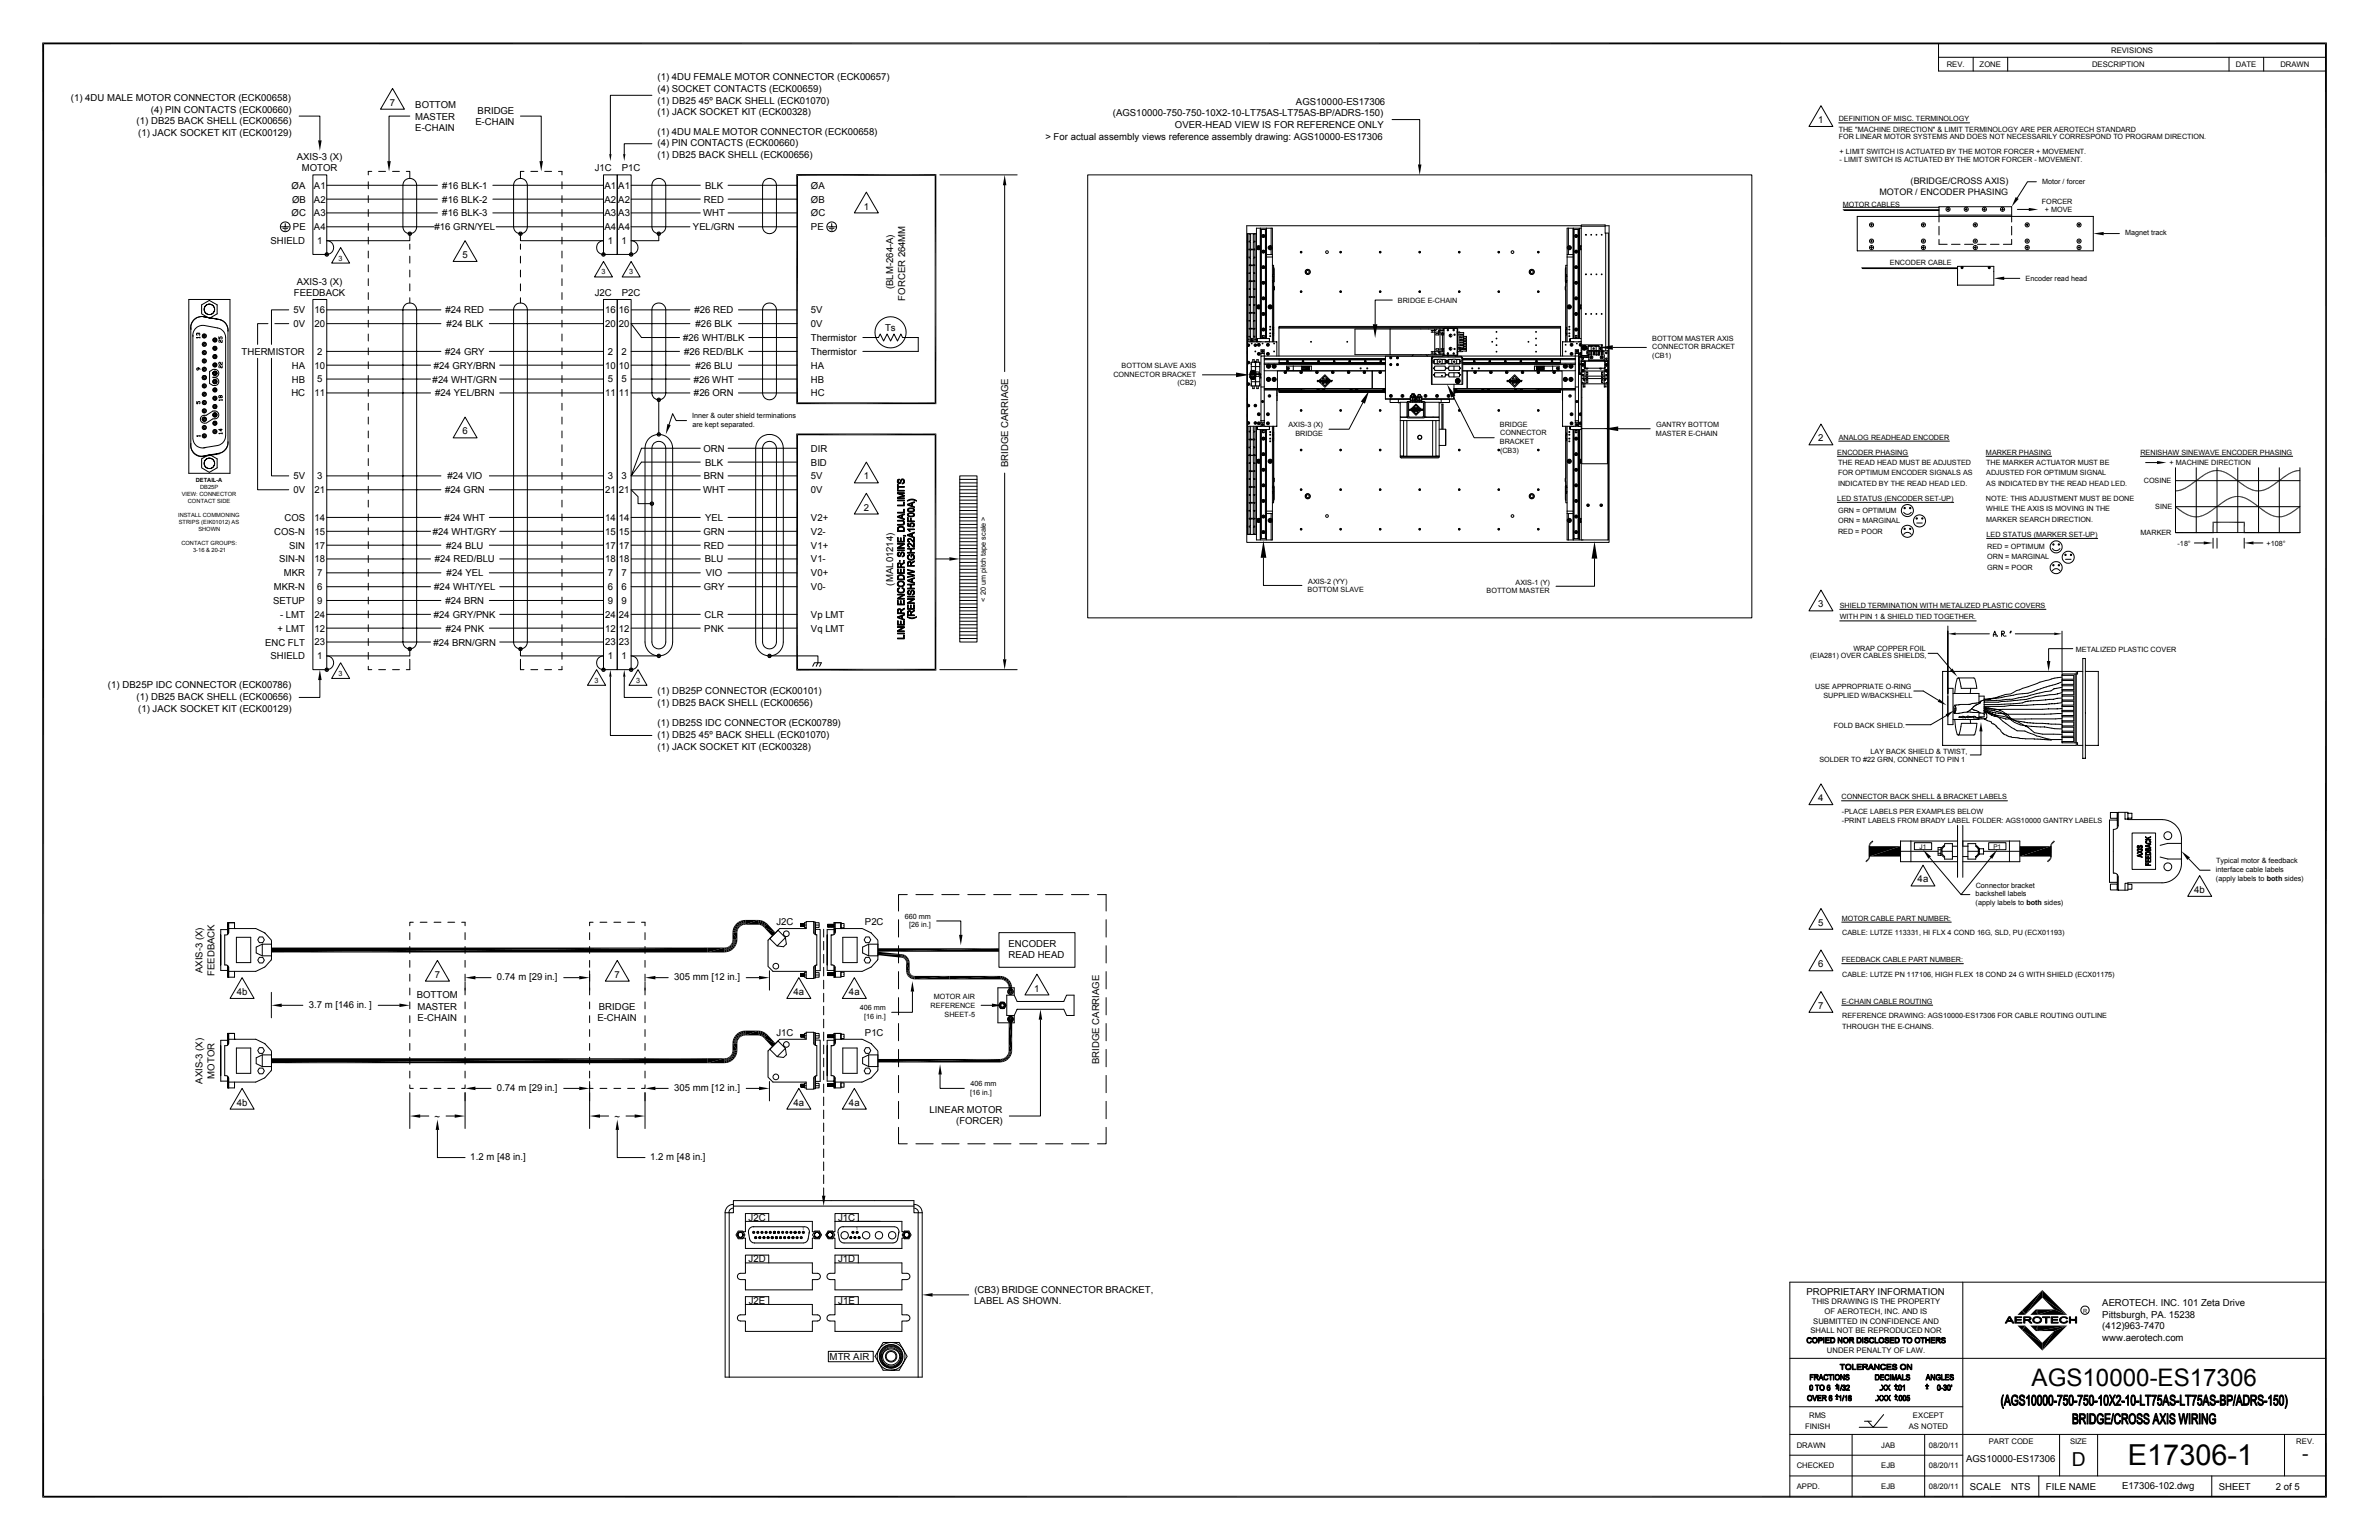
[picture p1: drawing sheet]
<svg xmlns="http://www.w3.org/2000/svg" width="864mm" height="559mm" viewBox="0 0 864 559" stroke-linecap="round" stroke-linejoin="round" font-family="sans-serif">
<defs><g id="words">
<text font-size="10.5" x="772.4" y="531.7">E17306-1</text>
<text font-size="8.8" x="737.4" y="502.9">AGS10000-ES17306</text>
<g font-size="7">
<text x="752.1" y="531.8">D</text>
<text x="835.7" y="529.7">-</text>
</g>
<g font-size="3.5">
<text x="238.7" y="29.2">(1) 4DU FEMALE MOTOR CONNECTOR (ECK00657)</text>
<text x="238.7" y="33.4">(4) SOCKET CONTACTS (ECK00659)</text>
<text x="25.7" y="36.7">(1) 4DU MALE MOTOR CONNECTOR (ECK00658)</text>
<text x="54.8" y="40.9">(4) PIN CONTACTS (ECK00660)</text>
<text x="141.5" y="38.4">7</text>
<text x="150.7" y="39.2">BOTTOM</text>
<text x="173.4" y="41.3">BRIDGE</text>
<text x="238.7" y="37.6">(1) DB25 45º BACK SHELL (ECK01070)</text>
<text x="238.7" y="41.8">(1) JACK SOCKET KIT (ECK00328)</text>
<text x="470.5" y="37.9">AGS10000-ES17306</text>
<text x="49.5" y="45.1">(1) DB25 BACK SHELL (ECK00656)</text>
<text x="150.7" y="43.4">MASTER</text>
<text x="150.7" y="47.6">E-CHAIN</text>
<text x="172.6" y="45.5">E-CHAIN</text>
<text x="403.9" y="42.2">(AGS10000-750-750-10X2-10-LT75AS-LT75AS-BP/ADRS-150)</text>
<text x="426.5" y="46.4">OVER-HEAD VIEW IS FOR REFERENCE ONLY</text>
<text x="660.1" y="44.6">1</text>
<text x="50.1" y="49.4">(1) JACK SOCKET KIT (ECK00129)</text>
<text x="238.7" y="48.9">(1) 4DU MALE MOTOR CONNECTOR (ECK00658)</text>
<text x="238.7" y="53.1">(4) PIN CONTACTS (ECK00660)</text>
<text x="379.5" y="50.6">&gt; For actual assembly views reference assembly drawing: AGS10000-ES17306</text>
<text x="107.7" y="58.1">AXIS-3 (X)</text>
<text x="238.7" y="57.3">(1) DB25 BACK SHELL (ECK00656)</text>
<text x="109.6" y="62.2">MOTOR</text>
<text x="215.9" y="62.2">J1C</text>
<text x="225.7" y="62.2">P1C</text>
<text x="105.9" y="68.5">ØA</text>
<text x="114" y="68.5">A1</text>
<text x="160.6" y="68.5">#16 BLK-1</text>
<text x="219.5" y="68.5">A1</text>
<text x="224.4" y="68.5">A1</text>
<text x="255.9" y="68.5">BLK</text>
<text x="294.4" y="68.5">ØA</text>
<text x="106" y="73.5">ØB</text>
<text x="114" y="73.5">A2</text>
<text x="160.6" y="73.5">#16 BLK-2</text>
<text x="219.5" y="73.5">A2</text>
<text x="224.4" y="73.5">A2</text>
<text x="255.5" y="73.5">RED</text>
<text x="294.4" y="73.5">ØB</text>
<text x="313.5" y="76">1</text>
<text x="105.8" y="78.5">ØC</text>
<text x="106.3" y="83.6">PE</text>
<text x="114" y="78.5">A3</text>
<text x="114" y="83.6">A4</text>
<text x="157.7" y="83.6">#16 GRN/YEL</text>
<text x="160.6" y="78.5">#16 BLK-3</text>
<text x="219.5" y="78.5">A3</text>
<text x="219.5" y="83.6">A4</text>
<text x="224.4" y="78.5">A3</text>
<text x="224.4" y="83.6">A4</text>
<text x="251.5" y="83.6">YEL/GRN</text>
<text x="255.3" y="78.5">WHT</text>
<text x="294.4" y="78.5">ØC</text>
<text x="294.4" y="83.6">PE</text>
<text x="98.2" y="88.6">SHIELD</text>
<text x="115.1" y="88.6">1</text>
<text x="220.6" y="88.6">1</text>
<text x="225.6" y="88.6">1</text>
<text x="167.9" y="93.6">5</text>
<text x="106.6" y="107.4">FEEDBACK</text>
<text x="107.7" y="103.3">AXIS-3 (X)</text>
<text x="215.9" y="107.4">J2C</text>
<text x="225.7" y="107.4">P2C</text>
<text x="324.2" y="104.9" transform="rotate(-90 324.2 104.9)">(BLM-264-A)</text>
<text x="106.6" y="113.7">5V</text>
<text x="114.2" y="113.7">16</text>
<text x="161.7" y="113.7">#24 RED</text>
<text x="219.6" y="113.7">16</text>
<text x="224.7" y="113.7">16</text>
<text x="252.1" y="113.7">#26 RED</text>
<text x="294.4" y="113.7">5V</text>
<text x="328.5" y="109.1" transform="rotate(-90 328.5 109.1)">FORCER 264MM</text>
<text x="106.6" y="118.7">0V</text>
<text x="114.2" y="118.7">20</text>
<text x="162.1" y="118.7">#24 BLK</text>
<text x="219.6" y="118.7">20</text>
<text x="224.7" y="118.7">20</text>
<text x="252.5" y="118.7">#26 BLK</text>
<text x="294.4" y="118.7">0V</text>
<text x="321.3" y="120">Ts</text>
<text x="248" y="123.7">#26 WHT/BLK</text>
<text x="294.4" y="123.7">Thermistor</text>
<text x="87.7" y="128.7">THERMISTOR</text>
<text x="115.1" y="128.8">2</text>
<text x="161.6" y="128.7">#24 GRY</text>
<text x="220.6" y="128.8">2</text>
<text x="225.6" y="128.8">2</text>
<text x="248.3" y="128.7">#26 RED/BLK</text>
<text x="294.4" y="128.7">Thermistor</text>
<text x="106" y="133.8">HA</text>
<text x="114.2" y="133.8">10</text>
<text x="157.4" y="133.8">#24 GRY/BRN</text>
<text x="219.6" y="133.8">10</text>
<text x="224.7" y="133.8">10</text>
<text x="252.4" y="133.8">#26 BLU</text>
<text x="294.4" y="133.8">HA</text>
<text x="105.8" y="143.8">HC</text>
<text x="106" y="138.8">HB</text>
<text x="114.2" y="143.8">11</text>
<text x="115.1" y="138.8">5</text>
<text x="157.1" y="138.8">#24 WHT/GRN</text>
<text x="157.9" y="143.8">#24 YEL/BRN</text>
<text x="219.6" y="143.8">11</text>
<text x="220.6" y="138.8">5</text>
<text x="224.7" y="143.8">11</text>
<text x="225.6" y="138.8">5</text>
<text x="251.8" y="138.8">#26 WHT</text>
<text x="251.9" y="143.8">#26 ORN</text>
<text x="294.4" y="138.8">HB</text>
<text x="294.4" y="143.8">HC</text>
<text x="167.9" y="157.6">6</text>
<text x="660.1" y="160.1">2</text>
<text x="255.4" y="163.9">ORN</text>
<text x="294.4" y="163.9">DIR</text>
<text x="106.6" y="173.9">5V</text>
<text x="115.1" y="173.9">3</text>
<text x="162.4" y="173.9">#24 VIO</text>
<text x="220.6" y="173.9">3</text>
<text x="225.6" y="173.9">3</text>
<text x="255.5" y="173.9">BRN</text>
<text x="255.9" y="169">BLK</text>
<text x="294.4" y="173.9">5V</text>
<text x="294.4" y="169">BID</text>
<text x="313.5" y="173.9">1</text>
<text x="365.9" y="169.6" transform="rotate(-90 365.9 169.6)">BRIDGE CARRIAGE</text>
<text x="106.6" y="179">0V</text>
<text x="114.2" y="179">21</text>
<text x="161.5" y="179">#24 GRN</text>
<text x="219.6" y="179">21</text>
<text x="224.7" y="179">21</text>
<text x="255.3" y="179">WHT</text>
<text x="294.4" y="179">0V</text>
<text x="313.5" y="185.3">2</text>
<text x="103.3" y="189">COS</text>
<text x="114.2" y="189">14</text>
<text x="161.4" y="189">#24 WHT</text>
<text x="219.6" y="189">14</text>
<text x="224.7" y="189">14</text>
<text x="255.9" y="189">YEL</text>
<text x="294.4" y="189">V2+</text>
<text x="99.5" y="194.1">COS-N</text>
<text x="114.2" y="194">15</text>
<text x="157.1" y="194.1">#24 WHT/GRY</text>
<text x="219.6" y="194">15</text>
<text x="224.7" y="194">15</text>
<text x="255.4" y="194.1">GRN</text>
<text x="294.4" y="194.1">V2-</text>
<text x="105" y="199.1">SIN</text>
<text x="114.2" y="199.1">17</text>
<text x="162" y="199.1">#24 BLU</text>
<text x="219.6" y="199.1">17</text>
<text x="224.7" y="199.1">17</text>
<text x="255.5" y="199.1">RED</text>
<text x="294.4" y="199.1">V1+</text>
<text x="101.3" y="204.1">SIN-N</text>
<text x="103" y="209.1">MKR</text>
<text x="114.2" y="204.1">18</text>
<text x="115.1" y="209.1">7</text>
<text x="157.8" y="204.1">#24 RED/BLU</text>
<text x="162.1" y="209.1">#24 YEL</text>
<text x="219.6" y="204.1">18</text>
<text x="220.6" y="209.1">7</text>
<text x="224.7" y="204.1">18</text>
<text x="225.6" y="209.1">7</text>
<text x="255.8" y="204">BLU</text>
<text x="256.2" y="209.1">VIO</text>
<text x="294.4" y="204.1">V1-</text>
<text x="294.4" y="209.1">V0+</text>
<text x="99.4" y="214.1">MKR-N</text>
<text x="115.1" y="214.1">6</text>
<text x="157.6" y="214.1">#24 WHT/YEL</text>
<text x="220.6" y="214.1">6</text>
<text x="225.6" y="214.1">6</text>
<text x="255.4" y="214.1">GRY</text>
<text x="294.4" y="214.1">V0-</text>
<text x="324.2" y="212.5" transform="rotate(-90 324.2 212.5)">(MAL01214)</text>
<text x="99.1" y="219.2">SETUP</text>
<text x="115.1" y="219.1">9</text>
<text x="161.7" y="219.2">#24 BRN</text>
<text x="220.6" y="219.1">9</text>
<text x="225.6" y="219.1">9</text>
<text x="660.1" y="220.4">3</text>
<text x="101.7" y="224.2">- LMT</text>
<text x="114.2" y="224.2">24</text>
<text x="157.5" y="224.2">#24 GRY/PNK</text>
<text x="219.6" y="224.2">24</text>
<text x="224.7" y="224.2">24</text>
<text x="255.7" y="224.2">CLR</text>
<text x="294.4" y="224.2">Vp LMT</text>
<text x="100.8" y="229.2">+ LMT</text>
<text x="114.2" y="229.2">12</text>
<text x="161.8" y="229.2">#24 PNK</text>
<text x="219.6" y="229.2">12</text>
<text x="224.7" y="229.2">12</text>
<text x="255.7" y="229.2">PNK</text>
<text x="294.4" y="229.2">Vq LMT</text>
<text x="96.2" y="234.2">ENC FLT</text>
<text x="98.2" y="239.2">SHIELD</text>
<text x="114.2" y="234.2">23</text>
<text x="115.1" y="239.3">1</text>
<text x="157.4" y="234.2">#24 BRN/GRN</text>
<text x="219.6" y="234.2">23</text>
<text x="220.6" y="239.3">1</text>
<text x="224.7" y="234.2">23</text>
<text x="225.6" y="239.3">1</text>
<text x="39.2" y="249.7">(1) DB25P IDC CONNECTOR (ECK00786)</text>
<text x="238.7" y="251.8">(1) DB25P CONNECTOR (ECK00101)</text>
<text x="49.5" y="254">(1) DB25 BACK SHELL (ECK00656)</text>
<text x="238.7" y="256.1">(1) DB25 BACK SHELL (ECK00656)</text>
<text x="50.1" y="258.2">(1) JACK SOCKET KIT (ECK00129)</text>
<text x="238.7" y="263.5">(1) DB25S IDC CONNECTOR (ECK00789)</text>
<text x="238.7" y="267.8">(1) DB25 45º BACK SHELL (ECK01070)</text>
<text x="238.7" y="272">(1) JACK SOCKET KIT (ECK00328)</text>
<text x="660.1" y="290.7">4</text>
<text x="696.1" y="320.2">4a</text>
<text x="796.5" y="324">4b</text>
<text x="281.9" y="335.7">J2C</text>
<text x="314" y="335.7">P2C</text>
<text x="660.1" y="335.9">5</text>
<text x="366.1" y="343.5">ENCODER</text>
<text x="366.1" y="347.7">READ HEAD</text>
<text x="73.5" y="353.1" transform="rotate(-90 73.5 353.1)">AXIS-3 (X)</text>
<text x="660.1" y="351">6</text>
<text x="77.9" y="354.2" transform="rotate(-90 77.9 354.2)">FEEDBACK</text>
<text x="157.8" y="354.8">7</text>
<text x="180.4" y="355.6">0.74 m [29 in.]</text>
<text x="223.1" y="354.8">7</text>
<text x="244.7" y="355.6">305 mm [12 in.]</text>
<text x="375.5" y="359.8">1</text>
<text x="85.9" y="361">4b</text>
<text x="112.1" y="365.7">3.7 m [146 in. ]</text>
<text x="151.3" y="362.3">BOTTOM</text>
<text x="288" y="361">4a</text>
<text x="308.2" y="361">4a</text>
<text x="151.5" y="366.3">MASTER</text>
<text x="151.6" y="370.4">E-CHAIN</text>
<text x="216.9" y="370.4">E-CHAIN</text>
<text x="217.4" y="366.3">BRIDGE</text>
<text x="660.1" y="366.1">7</text>
<text x="281.9" y="375.9">J1C</text>
<text x="314" y="375.9">P1C</text>
<text x="399" y="386.2" transform="rotate(-90 399 386.2)">BRIDGE CARRIAGE</text>
<text x="73.5" y="393.3" transform="rotate(-90 73.5 393.3)">AXIS-3 (X)</text>
<text x="77.9" y="391.4" transform="rotate(-90 77.9 391.4)">MOTOR</text>
<text x="180.4" y="395.9">0.74 m [29 in.]</text>
<text x="244.7" y="395.9">305 mm [12 in.]</text>
<text x="85.9" y="401.2">4b</text>
<text x="288" y="401.2">4a</text>
<text x="308.2" y="401.2">4a</text>
<text x="157.8" y="406.2">~</text>
<text x="223.1" y="406.2">~</text>
<text x="337.4" y="403.8">LINEAR MOTOR</text>
<text x="347.1" y="408">(FORCER)</text>
<text x="170.7" y="421">1.2 m [48 in.]</text>
<text x="236" y="421">1.2 m [48 in.]</text>
<text x="271.7" y="443.1">J2C</text>
<text x="304.2" y="443.1">J1C</text>
<text x="271.7" y="458.1">J2D</text>
<text x="304.2" y="458.1">J1D</text>
<text x="271.8" y="473.2">J2E</text>
<text x="304.3" y="473.2">J1E</text>
<text x="353.7" y="473.2">LABEL AS SHOWN.</text>
<text x="353.7" y="469">(CB3) BRIDGE CONNECTOR BRACKET,</text>
<text x="655.8" y="469.8">PROPRIETARY INFORMATION</text>
<text x="763.1" y="474">AEROTECH. INC. 101 Zeta Drive</text>
<text x="763.1" y="478.2">Pittsburgh, PA. 15238</text>
<text x="763.1" y="482.4">(412)963-7470</text>
<text x="763.1" y="486.6">www.aerotech.com</text>
<text x="301.2" y="493.6">MTR AIR</text>
<text x="713.7" y="530.6">AGS10000-ES17306</text>
<text x="715.1" y="540.6">SCALE</text>
<text x="730.1" y="540.5">NTS</text>
<text x="742.7" y="540.6">FILE NAME</text>
<text x="770.3" y="540.1">E17306-102.dwg</text>
<text x="805.4" y="540.6">SHEET</text>
<text x="826.1" y="540.6">2 of 5</text>
</g>
<g font-size="3.3">
<text x="682.2" y="70.7">MOTOR / ENCODER PHASING</text>
<text x="693.6" y="66.9">(BRIDGE/CROSS AXIS)</text>
</g>
<g font-size="2.8">
<text x="766.4" y="19.3">REVISIONS</text>
<text x="706.7" y="24.3">REV.</text>
<text x="718.6" y="24.3">ZONE</text>
<text x="759.4" y="24.3">DESCRIPTION</text>
<text x="811.7" y="24.3">DATE</text>
<text x="827.8" y="24.3">DRAWN</text>
<text x="657.7" y="473.3">THIS DRAWING IS THE PROPERTY</text>
<text x="662.3" y="476.8">OF AEROTECH, INC. AND IS</text>
<text x="657.2" y="483.8">SHALL NOT BE REPRODUCED NOR</text>
<text x="658.2" y="480.3">SUBMITTED IN CONFIDENCE AND</text>
<text x="663.2" y="490.9">UNDER PENALTY OF LAW.</text>
<text x="656.7" y="514.5">RMS</text>
<text x="694.4" y="514.5">EXCEPT</text>
<text x="655.2" y="518.5">FINISH</text>
<text x="692.9" y="518.5">AS NOTED</text>
<text x="652.2" y="525.3">DRAWN</text>
<text x="682.9" y="525.3">JAB</text>
<text x="700.2" y="525.3">08/20/11</text>
<text x="721.9" y="524">PART CODE</text>
<text x="751.5" y="524">SIZE</text>
<text x="833.6" y="524">REV.</text>
<text x="652.2" y="532.8">CHECKED</text>
<text x="682.9" y="532.8">EJB</text>
<text x="700.2" y="532.8">08/20/11</text>
<text x="652.2" y="540.3">APPD.</text>
<text x="682.9" y="540.3">EJB</text>
<text x="700.2" y="540.3">08/20/11</text>
</g>
<g font-size="2.6">
<text x="667.5" y="47.8">THE &quot;MACHINE DIRECTION&quot; &amp; LIMIT TERMINOLOGY ARE PER AEROTECH STANDARD</text>
<text x="667.5" y="44">DEFINITION OF MISC. TERMINOLOGY</text>
<text x="667.5" y="50.6">FOR LINEAR MOTOR SYSTEMS AND DOES NOT NECESSARILY CORRESPOND TO PROGRAM DIRECTION.</text>
<text x="667.8" y="55.9">+ LIMIT SWITCH IS ACTUATED BY THE MOTOR FORCER + MOVEMENT.</text>
<text x="667.8" y="58.7">- LIMIT SWITCH IS ACTUATED BY THE MOTOR FORCER - MOVEMENT.</text>
<text x="741.3" y="66.9">Motor / forcer</text>
<text x="668.9" y="75">MOTOR CABLES</text>
<text x="741.2" y="74.1">FORCER</text>
<text x="742.3" y="77">+ MOVE</text>
<text x="771.4" y="85.4">Magnet track</text>
<text x="122.9" y="94.5">3</text>
<text x="218.4" y="99.6">3</text>
<text x="228.4" y="99.6">3</text>
<text x="686.1" y="96.1">ENCODER CABLE</text>
<text x="735.3" y="101.9">Encoder read head</text>
<text x="507.4" y="109.8">BRIDGE E-CHAIN</text>
<text x="599.7" y="123.6">BOTTOM MASTER AXIS</text>
<text x="599.8" y="126.8">CONNECTOR BRACKET</text>
<text x="599.8" y="129.9">(CB1)</text>
<text x="404.2" y="136.7">CONNECTOR BRACKET</text>
<text x="407.2" y="133.5">BOTTOM SLAVE AXIS</text>
<text x="427.4" y="139.9">(CB2)</text>
<text x="251.2" y="151.7">Inner &amp; outer shield terminations</text>
<text x="251.4" y="154.9">are kept separated.</text>
<text x="467.7" y="155.1">AXIS-3 (X)</text>
<text x="544.5" y="154.8">BRIDGE</text>
<text x="601.2" y="154.9">GANTRY BOTTOM</text>
<text x="470.2" y="158.3">BRIDGE</text>
<text x="544.5" y="161.1">BRACKET</text>
<text x="544.6" y="157.9">CONNECTOR</text>
<text x="601.1" y="158.1">MASTER E-CHAIN</text>
<text x="667.5" y="159.5">ANALOG READHEAD ENCODER</text>
<text x="544.5" y="164.3">(CB3)</text>
<text x="667" y="165">ENCODER PHASING</text>
<text x="720.9" y="165">MARKER PHASING</text>
<text x="777" y="165">RENISHAW SINEWAVE ENCODER PHASING</text>
<text x="667.2" y="168.8">THE READ HEAD MUST BE ADJUSTED</text>
<text x="667.2" y="172.5">FOR OPTIMUM ENCODER SIGNALS AS</text>
<text x="721" y="172.5">ADJUSTED FOR OPTIMUM SIGNAL</text>
<text x="721" y="168.8">THE MARKER ACTUATOR MUST BE</text>
<text x="787.6" y="168.8">+ MACHINE DIRECTION</text>
<text x="667.2" y="176.3">INDICATED BY THE READ HEAD LED.</text>
<text x="721" y="176.3">AS INDICATED BY THE READ HEAD LED.</text>
<text x="778.2" y="175.4">COSINE</text>
<text x="667" y="181.7">LED STATUS (ENCODER SET-UP)</text>
<text x="720.9" y="181.7">NOTE: THIS ADJUSTMENT MUST BE DONE</text>
<text x="721" y="185.5">WHILE THE AXIS IS MOVING IN THE</text>
<text x="782.4" y="184.8">SINE</text>
<text x="667.2" y="189.9">ORN = MARGINAL</text>
<text x="667.2" y="186.1">GRN = OPTIMUM</text>
<text x="721" y="189.2">MARKER SEARCH DIRECTION.</text>
<text x="667.2" y="193.6">RED = POOR</text>
<text x="721.1" y="194.8">LED STATUS (MARKER SET-UP)</text>
<text x="777" y="194.2">MARKER</text>
<text x="790.4" y="198">-18°</text>
<text x="822.8" y="198">+108°</text>
<text x="721.4" y="202.9">ORN = MARGINAL</text>
<text x="721.4" y="199.2">RED = OPTIMUM</text>
<text x="721.4" y="206.7">GRN = POOR</text>
<text x="474.7" y="215">BOTTOM SLAVE</text>
<text x="474.9" y="211.8">AXIS-2 (YY)</text>
<text x="539.7" y="215.3">BOTTOM MASTER</text>
<text x="550.1" y="212.1">AXIS-1 (Y)</text>
<text x="357.8" y="218.3" transform="rotate(-90 357.8 218.3)">&lt; 20 um pitch tape scale &gt;</text>
<text x="667.9" y="220.6">SHIELD TERMINATION WITH METALIZED PLASTIC COVERS</text>
<text x="667.9" y="224.7">WITH PIN 1 &amp; SHIELD TIED TOGETHER.</text>
<text x="657.1" y="238.9">(EIA281) OVER CABLES SHIELDS,</text>
<text x="672.8" y="236.1">WRAP COPPER FOIL</text>
<text x="753.6" y="236.4">METALIZED PLASTIC COVER</text>
<text x="122.9" y="245.2">3</text>
<text x="215.8" y="247.7">3</text>
<text x="230.9" y="247.7">3</text>
<text x="659" y="250.1">USE APPROPRIATE O-RING</text>
<text x="661.9" y="253.2">SUPPLIED W/BACKSHELL</text>
<text x="665.7" y="264.1">FOLD BACK SHIELD.</text>
<text x="679" y="273.7">LAY BACK SHIELD &amp; TWIST,</text>
<text x="660.4" y="276.5">SOLDER TO #22 GRN, CONNECT TO PIN 1</text>
<text x="668.5" y="290">CONNECTOR BACK SHELL &amp; BRACKET LABELS</text>
<text x="668.7" y="295.3">-PLACE LABELS PER EXAMPLES BELOW</text>
<text x="668.7" y="298.7">-PRINT LABELS FROM BRADY LABEL FOLDER: AGS10000 GANTRY LABELS</text>
<text x="804.4" y="316.4">interface cable labels</text>
<text x="804.5" y="313.3">Typical motor &amp; feedback</text>
<text x="717.2" y="322.2">Connector bracket</text>
<text x="804.4" y="319.6">(apply labels to both sides)</text>
<text x="717.2" y="325.3">backshell labels</text>
<text x="717.2" y="328.5">(apply labels to both sides)</text>
<text x="328.4" y="333.3">660 mm</text>
<text x="668.6" y="334.1">MOTOR CABLE PART NUMBER:</text>
<text x="330" y="336.4">[26 in.]</text>
<text x="668.7" y="339.3">CABLE: LUTZE 113331, HI FLX 4 COND 16G, SLD, PU (ECX01193)</text>
<text x="668.6" y="349.1">FEEDBACK CABLE PART NUMBER:</text>
<text x="668.7" y="354.4">CABLE: LUTZE PN 117106, HIGH FLEX 18 COND 24 G WITH SHIELD (ECX01175)</text>
<text x="337.8" y="365.8">REFERENCE</text>
<text x="339" y="362.6">MOTOR AIR</text>
<text x="668.6" y="364.2">E-CHAIN CABLE ROUTING</text>
<text x="312.1" y="366.4">406 mm</text>
<text x="313.7" y="369.6">[16 in.]</text>
<text x="342.9" y="368.9">SHEET-5</text>
<text x="668.7" y="369.4">REFERENCE DRAWING: AGS10000-ES17306 FOR CABLE ROUTING OUTLINE</text>
<text x="668.7" y="373.5">THROUGH THE E-CHAINS.</text>
<text x="352.3" y="394">406 mm</text>
<text x="352.1" y="397.2">[16 in.]</text>
</g>
<g font-size="2.3">
<text x="696.8" y="308">J1</text>
<text x="723.6" y="308.1">P1</text>
</g>
<g font-size="2.1">
<text x="71" y="175">DETAIL-A</text>
<text x="72.6" y="177.5">DB25P</text>
<text x="66" y="180">VIEW: CONNECTOR</text>
<text x="68.2" y="182.6">CONTACT SIDE</text>
<text x="64.6" y="187.6">INSTALL COMMONING</text>
<text x="64.9" y="190.2">STRIPS (EIK01012) AS</text>
<text x="65.8" y="197.8">CONTACT GROUPS:</text>
<text x="72" y="192.7">SHOWN</text>
<text x="70.1" y="200.3">3-16 &amp; 20-21</text>
<text x="756.2" y="476.3">R</text>
</g>
<g font-size="1.5">
<text x="291.2" y="446.5">1</text>
<text x="310.7" y="446.5">1</text>
</g>
</g></defs>
<g fill="#000">
<path d="M15.3 15.4h829.4l-828.7 .7zM16 16.1l828.7-.7-.7 .7zM844 16.1l.7 527.3-.7-.6zM844 16.1l.7-.7v528zM115.5 50.9h1.3l-.7 3.8zM140.6 58.5h1.3l-.7 3.7zM195.8 58.5h1.3l-.6 3.7zM221.1 55.9h.9l-.4 2.6zM226.2 55.9h.8l-.4 2.6zM514.7 59.7h1.3l-.6 3.8zM289.1 63.2h50.8l-50.2 .6zM289.7 63.8l50.2-.6-.6 .6z"/>
<path d="M339.3 63.8l.6 82.8-.6-.6zM339.9 63.2v83.4l-.6-82.8zM364.7 63.5l.6 3.7h-1.2zM731.7 71.5l1.1 .7-2.5 2.8zM736.5 75.4l3.4 .6-3.4 .6zM118 92.3l1.2 .4h-1.1zM118 92.3h1.3l-.1 .4zM118.1 92l1.2 .3h-1.3zM118.1 92h1.1l.1 .3zM118.1 92.7l.9 .2zM118.1 92.7h1.1l-.2 .2zM118.1 92l.2-.2 .9 .2z"/>
<path d="M118.3 91.8h.7l.2 .2zM118.3 92.9h.7zM118.3 91.8h.7zM148.1 84.8l1.2 .3h-1.1zM148.1 84.8h1.3l-.1 .3zM148.2 84.5l1.2 .3h-1.3zM148.2 84.5h1.1l.1 .3zM148.2 85.1l.9 .2zM148.2 85.1h1.1l-.2 .2zM148.2 84.5l.3-.3 .8 .3zM148.5 84.2l.8 .3zM148.5 85.3h.6z"/>
<path d="M148.5 84.2h.6zM188.3 84.8l1.2 .3h-1.1zM188.3 84.8h1.3l-.1 .3zM188.4 84.5l1.2 .3h-1.3zM188.4 84.5h1.1l.1 .3zM188.4 85.1l.8 .2zM188.4 85.1h1.1l-.3 .2zM188.4 84.5l.2-.3 .9 .3zM188.6 84.2l.9 .3zM188.6 85.3h.6zM188.6 84.2h.6zM218.4 92.3l1.2 .4h-1.1z"/>
<path d="M218.4 92.3h1.3l-.1 .4zM218.5 92l1.2 .3h-1.3zM218.5 92h1.1l.1 .3zM218.5 92.7l.9 .2zM218.5 92.7h1.1l-.2 .2zM218.7 91.8l.9 .2h-1.1zM218.7 91.8l.9 .2zM218.7 92.9h.7zM218.7 91.8h.7zM228.5 92.3l1.2 .4h-1.1zM228.5 92.3h1.2v.4zM228.6 92l1.1 .3h-1.2z"/>
<path d="M228.6 92h1.1v.3zM228.6 92.7l.8 .2zM228.6 92.7h1.1l-.3 .2zM228.6 92l.2-.2 .9 .2zM228.8 91.8h.6l.3 .2zM228.8 92.9h.6zM228.8 91.8h.6zM238.5 84.8l1.2 .3h-1.1zM238.5 84.8h1.3l-.1 .3zM238.6 84.5l1.2 .3h-1.3zM238.6 84.5h1.1l.1 .3zM238.6 85.1l.9 .2z"/>
<path d="M238.6 85.1h1.1l-.2 .2zM238.8 84.2l.9 .3h-1.1zM238.8 84.2h.7l.2 .3zM238.8 85.3h.7zM238.8 84.2h.7zM759.9 84.8l3.8-.6v1.2zM498.3 117.6h1.7l-.8 5.1zM723.8 101l3.7-.6v1.2zM448.7 135.2l5 .8-5 .9zM580.5 126.1l5-.8v1.6zM238.5 145.1l1.2 .3h-1.1zM238.5 145.1h1.3l-.1 .3z"/>
<path d="M238.5 157.6l1.2 .3h-1.1zM238.5 157.6h1.3l-.1 .3zM238.6 144.8l1.2 .3h-1.3zM238.6 144.8h1.1l.1 .3zM238.6 145.4l.9 .2h-.7zM238.6 145.4h1.1l-.2 .2zM238.6 157.3l1.2 .3h-1.3zM238.6 157.3h1.1l.1 .3zM238.6 157.9l.9 .3zM238.6 157.9h1.1l-.2 .3zM238.8 144.5l.9 .3h-1.1zM238.8 144.5h.7l.2 .3z"/>
<path d="M238.8 145.6h.7zM238.6 157.3l.2-.2 .9 .2zM238.8 157.1l.9 .2zM238.8 158.2h.7zM238.8 144.5h.7zM238.8 157.1h.7zM242.3 153.8l1.2 .5-1.8 3.3zM289.1 63.2l.6 82.8-.6 .6zM289.1 157.3h50.8l-50.2 .6zM289.1 63.2l.6 .6v82.2zM289.7 157.9l50.2-.6-.6 .6zM289.7 146h49.6l-50.2 .6z"/>
<path d="M339.3 157.9l.6 85.4-.6-.6zM289.1 146.6l50.2-.6 .6 .6zM339.9 157.3v86l-.6-85.4zM497.1 141.6l-1.6 4.9-1.5-.8zM525.3 139.4l3 4.1-1.5 .8zM582.4 155.6l5-.9v1.7zM783 167.3l3.4 .6-3.4 .5zM789.7 177.9h.4l-.4 .4zM789.7 178.3l.4-.4 .1 .4zM790.1 177.9l.5-.1-.4 .5zM790.6 177.8l.1 .4-.5 .1zM790.6 177.8h.5l-.4 .4z"/>
<path d="M791.1 177.8l.1 .3-.5 .1zM791.1 177.8l.5-.2-.4 .5zM791.6 177.6l.1 .4-.5 .1zM791.6 177.6l.4-.1-.3 .5zM792 177.5l.1 .3-.4 .2zM792 177.5l.5-.2-.4 .5zM792.5 177.3l.1 .3-.5 .2zM792.5 177.3l.4-.2-.3 .5zM792.9 177.1l.2 .3-.5 .2zM792.9 177.1l.5-.3-.3 .6zM793.4 176.8l.2 .4-.5 .2zM793.4 176.8l.5-.2-.3 .6z"/>
<path d="M793.9 176.6l.1 .3-.4 .3zM793.9 176.6l.4-.3-.3 .6zM794.3 176.3l.2 .3-.5 .3zM794.3 176.3l.5-.4-.3 .7zM794.8 175.9l.2 .4-.5 .3zM794.8 175.9l.5-.3-.3 .7zM795.3 175.6l.2 .3-.5 .4zM795.3 175.6l.4-.3-.2 .6zM795.7 175.3l.2 .3-.4 .3zM795.7 175.3l.5-.4-.3 .7zM796.2 174.9l.2 .3-.5 .4zM796.2 174.9l.5-.4-.3 .7z"/>
<path d="M796.7 174.5l.2 .4-.5 .3zM796.7 174.5l.4-.3-.2 .7zM797.1 174.2l.2 .4-.4 .3zM797.1 174.3l.5-.4-.3 .7zM797.6 173.9l.3 .3-.6 .4zM797.6 173.9l.5-.3-.2 .6zM798.1 173.6l.2 .3-.4 .3zM798.1 173.6l.4-.4-.2 .7zM798.5 173.2l.3 .3-.5 .4zM798.5 173.2l.5-.4-.2 .7zM799 172.8l.3 .3-.5 .4zM799 172.8l.5-.3-.2 .6z"/>
<path d="M799.5 172.5l.2 .3-.4 .3zM799.5 172.5l.5-.3-.3 .6zM800 172.2l.2 .3-.5 .3zM800 172.2l.4-.3-.2 .6zM800.4 171.9l.3 .3-.5 .3zM800.4 171.9l.5-.2-.2 .5zM800.9 171.7l.2 .3-.4 .2zM800.9 171.7l.4-.3-.2 .6zM801.3 171.4l.2 .3-.4 .3zM801.3 171.4l.6-.2-.4 .5zM801.9 171.2l.1 .3-.5 .2zM801.9 171.2l.5-.2-.4 .5z"/>
<path d="M802.4 171l.1 .3-.5 .2zM802.4 171l.5-.2-.4 .5zM802.9 170.8v.4l-.4 .1zM802.9 170.8l.4-.1-.4 .5zM803.3 170.7l.1 .4-.5 .1zM803.3 170.7l.5-.1-.4 .5zM803.8 170.6l.1 .4-.5 .1zM803.8 170.6h.5l-.4 .4zM803.9 171l.4-.4v.3zM804.3 170.6l.5-.1-.5 .4zM804.3 170.9l.5-.4v.4zM804.8 170.5l.5 .1-.5 .3z"/>
<path d="M804.8 170.9l.5-.3-.1 .3zM805.2 170.9l.6-.3-.1 .4zM805.3 170.6h.5l-.6 .3zM805.7 171l.5-.3v.4zM805.8 170.6l.4 .1-.5 .3zM806.2 171.1l.5-.2-.1 .3zM806.2 170.7l.5 .2-.5 .2zM806.6 171.2l.6-.2-.1 .4zM806.7 170.9l.5 .1-.6 .2zM807.1 171.4l.6-.2-.1 .3zM807.2 171l.5 .2-.6 .2zM807.6 171.5l.6-.1-.2 .3z"/>
<path d="M807.7 171.2l.5 .2-.6 .1zM808 171.7h.7l-.3 .3zM808.2 171.4l.5 .3h-.7zM808.4 172h.7l-.2 .3zM808.7 171.7l.4 .3h-.7zM808.9 172.3h.7l-.2 .3zM809.1 172l.5 .3h-.7zM809.4 172.6h.7l-.3 .2zM809.6 172.3l.5 .3h-.7zM809.8 172.8l.8 .1-.3 .3zM810.1 172.6l.5 .3-.8-.1zM810.3 173.2h.7l-.2 .3z"/>
<path d="M810.6 172.9l.4 .3h-.7zM810.8 173.5l.7 .1-.2 .3zM811 173.2l.5 .4-.7-.1zM811.3 173.9h.7l-.3 .3zM811.5 173.6l.5 .3h-.7zM811.7 174.2l.7 .1-.2 .3zM812 173.9l.4 .4-.7-.1zM812.2 174.6l.7 .1-.2 .3zM812.3 180h.5l-.5 .3zM812.4 174.3l.5 .4-.7-.1zM812.7 175h.7l-.3 .3zM812.9 174.7l.5 .3h-.7z"/>
<path d="M813.1 175.3l.8 .1-.3 .3zM813.4 175l.5 .4-.8-.1zM813.6 175.7h.7l-.2 .3zM813.9 175.4l.4 .3h-.7zM814.1 176l.8 .1-.2 .3zM814.3 175.7l.6 .4-.8-.1zM814.7 176.4h.6l-.3 .3zM814.9 176.1l.4 .3h-.6zM815 176.7h.7l-.2 .3zM815.3 176.4l.4 .3h-.7zM815.5 177l.7-.1-.2 .3zM815.7 176.7l.5 .2-.7 .1z"/>
<path d="M816 177.2l.7-.1-.2 .4zM816.2 176.9l.5 .2-.7 .1zM816.5 177.5l.6-.2-.2 .4zM816.7 177.1l.4 .2-.6 .2zM816.9 177.7l.6-.2-.1 .4zM817.1 177.3l.4 .2-.6 .2zM817.4 177.9l.6-.2-.1 .4zM817.5 177.5l.5 .2-.6 .2zM817.9 178.1l.6-.3-.1 .4zM818 177.7l.5 .1-.6 .3zM818.4 178.2l.5-.3v.4zM818.5 177.8l.4 .1-.5 .3z"/>
<path d="M818.9 178.3l.5-.4v.4zM818.9 177.9h.5l-.5 .4zM819.4 178.3l.4-.4v.4zM819.4 177.9h.4l-.4 .4zM819.8 177.9h.5l-.5 .4zM819.8 178.3l.5-.4v.4zM820.3 177.9l.5-.1-.5 .5zM820.3 178.3l.5-.5v.4zM820.8 177.8h.4l-.4 .4zM821.2 177.8l.1 .3-.5 .1zM821.2 177.8l.5-.2-.4 .5zM821.7 177.6l.1 .4-.5 .1z"/>
<path d="M821.7 177.6l.5-.1-.4 .5zM822.2 177.5l.1 .3-.5 .2zM822.2 177.5l.4-.2-.3 .5zM822.6 177.3l.2 .3-.5 .2zM822.6 177.3l.4-.2-.2 .5zM823 177.1l.2 .3-.4 .2zM823 177.1l.5-.3-.3 .6zM823.5 176.8l.2 .4-.5 .2zM823.5 176.8l.5-.2-.3 .6zM824 176.6l.2 .3-.5 .3zM824 176.6l.4-.3-.2 .6zM824.4 176.3l.3 .3-.5 .3z"/>
<path d="M824.4 176.3l.5-.4-.2 .7zM824.9 175.9l.2 .4-.4 .3zM824.9 175.9l.5-.3-.3 .7zM825.4 175.6l.2 .3-.5 .4zM825.4 175.6l.5-.3-.3 .6zM825.9 175.3l.2 .3-.5 .3zM825.8 175.3l.5-.4-.2 .7zM826.3 174.9l.3 .3-.5 .4zM826.3 174.9l.5-.4-.2 .7zM826.8 174.5l.2 .4-.4 .3zM826.8 174.5l.5-.3-.3 .7zM827.3 174.2l.2 .4-.5 .3z"/>
<path d="M827.3 174.3l.4-.4-.2 .7zM827.7 173.9l.3 .3-.5 .4zM827.7 173.9l.5-.3-.2 .6zM828.2 173.6l.2 .3-.4 .3zM828.2 173.6l.5-.4-.3 .7zM828.7 173.2l.2 .3-.5 .4zM828.7 173.2l.4-.4-.2 .7zM829.1 172.8l.3 .3-.5 .4zM829.1 172.8l.5-.3-.2 .6zM829.6 172.5l.3 .3-.5 .3zM829.6 172.5l.5-.3-.2 .6zM830.1 172.2l.2 .3-.4 .3z"/>
<path d="M830.1 172.2l.5-.3-.3 .6zM830.6 171.9l.2 .3-.5 .3zM830.6 171.9l.4-.2-.2 .5zM831 171.7l.3 .3-.5 .2zM831 171.7l.5-.3-.2 .6zM831.5 171.4l.1 .3-.3 .3zM831.5 171.4l.5-.2-.4 .5zM832 171.2l.1 .3-.5 .2zM832 171.2l.5-.2-.4 .5zM832.5 171l.1 .3-.5 .2zM832.5 171l.5-.2-.4 .5zM833 170.8l.1 .4-.5 .1z"/>
<path d="M833 170.8l.5-.1-.4 .5zM833.5 170.7v.4l-.4 .1zM833.5 170.7l.5-.1-.5 .5zM834 170.6v.4l-.5 .1zM834 170.6h.4l-.4 .4zM834 171l.4-.4 .1 .3zM834.4 170.6l.5-.1-.4 .4zM834.5 170.9l.4-.4v.4zM236 182.8l1.2 .2h-1.1zM236 182.8h1.3l-.1 .2zM236.1 182.4l1.2 .4h-1.3zM236.1 182.4h1.1l.1 .4z"/>
<path d="M236.1 183l.8 .3zM236.1 183h1.1l-.3 .3zM236.1 182.4l.2-.2 .9 .2zM236.3 182.2l.9 .2zM236.3 183.3h.6zM236.3 182.2h.6zM325.8 198.7l1.9-1.2h.6l-2 1.2zM691.2 191.9l.4 .2zM691.2 191.9h.4zM691.2 184.4l.4 .2zM691.2 184.4h.4v.2zM691.2 191.7l.4 .2z"/>
<path d="M691.2 192.1h.4zM691.2 184.2l.4 .2zM691.2 184.6h.4zM691.2 191.7h.4zM691.2 184.2h.4zM693.2 191.9l.4 .2zM693.2 191.9h.5zM693.2 184.4l.4 .2zM693.2 184.4h.5l-.1 .2zM693.3 191.7l.4 .2h-.5zM693.3 191.7l.4 .2zM693.3 192.1h.3z"/>
<path d="M693.3 184.2l.4 .2h-.5zM693.3 184.2l.4 .2zM693.3 184.6h.3zM693.3 191.7h.3zM693.3 184.2h.3zM695.5 188.1l.5 .2zM695.5 188.1h.5zM695.6 188l.4 .1h-.5zM695.6 188l.4 .1zM695.6 188.3h.4zM695.6 188h.4zM697.6 188.1l.4 .2z"/>
<path d="M697.6 188.1h.5zM697.7 188l.4 .1h-.5zM697.7 188l.4 .1zM697.7 188.3h.3zM697.7 188h.3zM745.2 197.6l.4 .1zM745.2 197.6h.5zM745.2 197.4l.5 .2h-.5zM745.2 197.4l.5 .2zM745.2 197.7h.4zM745.2 197.4h.4zM747.1 197.6l.5 .1z"/>
<path d="M747.1 197.6h.5zM747.2 197.4l.4 .2h-.5zM747.2 197.4l.4 .2zM747.2 197.7h.4zM747.2 197.4h.4zM789.6 184l.7 .1-.2 .3zM789.8 183.7l.5 .4-.7-.1zM790.1 184.4h.7l-.3 .3zM790.3 184.1l.5 .3h-.7zM790.5 184.7l.7 .1-.2 .3zM790.8 184.4l.4 .4-.7-.1zM791 185.1h.7l-.2 .4z"/>
<path d="M791.2 184.8l.5 .3h-.7zM791.5 185.5h.8l-.2 .3zM791.7 185.1l.6 .4h-.8zM792.1 185.8h.6l-.3 .3zM792.3 185.5l.4 .3h-.6zM792.4 186.1h.7l-.2 .3zM792.7 185.8l.4 .3h-.7zM792.9 186.4l.7-.1-.2 .3zM793.1 186.1l.5 .2-.7 .1zM793.4 186.6h.6l-.1 .3zM793.6 186.3l.4 .3h-.6zM793.9 186.9l.6-.1-.2 .3z"/>
<path d="M794 186.6l.5 .2-.6 .1zM794.3 187.1l.7-.2-.1 .4zM794.5 186.8l.5 .1-.7 .2zM794.9 187.3l.5-.2-.1 .4zM795 186.9l.4 .2-.5 .2zM795.3 187.5l.6-.3-.1 .4zM795.4 187.1l.5 .1-.6 .3zM795.8 187.6l.5-.3v.4zM795.9 187.2l.4 .1-.5 .3zM796.3 187.7l.5-.4v.4zM796.3 187.3h.5l-.5 .4zM796.8 187.7l.4-.3v.3z"/>
<path d="M796.8 187.3l.4 .1-.4 .3zM797.2 187.4l.5-.1-.5 .4zM797.2 187.7l.5-.4v.4zM797.7 187.3h.4l-.4 .4zM798.1 187.3l.1 .4h-.5zM798.1 187.3l.5-.1-.4 .5zM798.6 187.2l.1 .3-.5 .2zM798.6 187.2l.5-.2-.4 .5zM799.1 187l.1 .4-.5 .1zM799.1 187l.5-.1-.4 .5zM799.6 186.9l.1 .3-.5 .2zM799.6 186.9l.4-.2-.3 .5z"/>
<path d="M800 186.7l.1 .3-.4 .2zM800 196.5l3.4 .5-3.4 .6zM800 186.7l.5-.2-.4 .5zM800.5 186.5l.2 .3-.6 .2zM800.5 186.5l.4-.3-.2 .6zM800.9 186.2l.2 .4-.4 .2zM800.9 186.2l.5-.2-.3 .6zM801.4 186l.2 .3-.5 .3zM801.4 186l.4-.3-.2 .6zM801.8 185.7l.2 .3-.4 .3zM801.8 185.7l.5-.3-.3 .6zM802.3 185.4l.3 .3-.6 .3z"/>
<path d="M802.3 185.4l.5-.4-.2 .7zM802.8 185l.2 .3-.4 .4zM802.8 185l.5-.3-.3 .6zM803.3 184.7l.2 .3-.5 .3zM803.3 184.7l.4-.4-.2 .7zM803.7 184.3l.3 .3-.5 .4zM803.7 184.3l.5-.3-.2 .6zM804.2 184l.2 .3-.4 .3zM804.2 184l.5-.3-.3 .6zM804.7 183.7l.2 .3-.5 .3zM804.7 183.7l.4-.4-.2 .7zM805.1 183.3l.2 .3-.4 .4z"/>
<path d="M805.1 183.3l.5-.3-.3 .6zM805.6 183l.3 .3-.6 .3zM805.6 183l.5-.4-.2 .7zM806.1 182.6l.2 .3-.4 .4zM806.1 182.6l.5-.3-.3 .6zM806.6 182.3l.2 .3-.5 .3zM806.6 182.3l.4-.4-.2 .7zM807 181.9l.3 .3-.5 .4zM807 181.9l.5-.3-.2 .6zM807.5 181.6l.2 .3-.4 .3zM807.5 181.6l.5-.3-.3 .6zM808 181.3l.2 .4-.5 .2z"/>
<path d="M808 181.3l.4-.2-.2 .6zM808.4 181.1l.3 .3-.5 .3zM808.5 181.1l.4-.3-.2 .6zM808.9 180.8l.1 .4-.3 .2zM808.9 180.8l.5-.2-.4 .6zM809.4 180.6l.2 .3-.6 .3zM809.4 180.6l.5-.2-.3 .5zM809.9 180.4l.1 .4-.4 .1zM809.9 180.4l.5-.1-.4 .5zM810.4 180.3l.1 .3-.5 .2zM810.4 180.3l.5-.2-.4 .5zM810.9 180.1v.4l-.4 .1z"/>
<path d="M810.9 180.1l.5-.1-.5 .5zM811.4 180v.4l-.5 .1zM811.4 180h.4l-.4 .4zM811.4 180.4l.4-.4 .1 .3zM811.8 180h.5l-.4 .3zM811.9 180.3l.4-.3v.3zM812.3 180.3l.5-.3v.3zM812.8 180.3l.5-.3-.1 .4zM812.8 180h.5l-.5 .3zM813.2 180.4l.6-.3-.1 .4zM813.3 180l.5 .1-.6 .3zM813.7 180.5l.5-.2v.3z"/>
<path d="M813.8 180.1l.4 .2-.5 .2zM814.2 180.6l.5-.2-.1 .4zM814.2 180.3l.5 .1-.5 .2zM814.6 180.8l.6-.2-.1 .4zM814.7 180.4l.5 .2-.6 .2zM815.1 181l.6-.2-.1 .4zM815.2 180.6l.5 .2-.6 .2zM815.6 181.2l.6-.1-.2 .3zM815.7 180.8l.5 .3-.6 .1zM816 181.4h.7l-.3 .3zM816.2 181.1l.5 .3h-.7zM816.4 181.7h.7l-.2 .3z"/>
<path d="M816.7 181.4l.4 .3h-.7zM816.9 182h.7l-.2 .3zM817.1 181.7l.5 .3h-.7zM817.4 182.3h.7l-.3 .3zM817.6 182l.5 .3h-.7zM817.8 182.6l.8 .1-.3 .3zM814.7 197l3.3-.5v1.1zM818.1 182.3l.5 .4-.8-.1zM818.3 183h.7l-.2 .3zM818.6 182.7l.4 .3h-.7zM818.8 183.3h.7l-.2 .4zM819 183l.5 .3h-.7z"/>
<path d="M819.3 183.6l.7 .1-.3 .3zM819.5 183.3l.5 .4-.7-.1zM819.7 184l.7 .1-.2 .3zM820 183.7l.4 .4-.7-.1zM820.2 184.4h.7l-.2 .3zM820.4 184.1l.5 .3h-.7zM820.7 184.7l.7 .1-.3 .3zM820.9 184.4l.5 .4-.7-.1zM821.1 185.1h.8l-.3 .4zM821.4 184.8l.5 .3h-.8zM821.6 185.5h.8l-.2 .3zM821.9 185.1l.5 .4h-.8z"/>
<path d="M822.2 185.8h.6l-.2 .3zM822.4 185.5l.4 .3h-.6zM822.6 186.1h.7l-.3 .3zM822.8 185.8l.5 .3h-.7zM823 186.4l.7-.1-.2 .3zM823.3 186.1l.4 .2-.7 .1zM823.5 186.6h.7l-.2 .3zM823.7 186.3l.5 .3h-.7zM824 186.9l.6-.1-.1 .3zM824.2 186.6l.4 .2-.6 .1zM824.5 187.1l.6-.2-.2 .4zM824.6 186.8l.5 .1-.6 .2z"/>
<path d="M824.9 187.3l.6-.2v.4zM825.1 186.9l.4 .2-.6 .2zM825.5 187.5l.5-.3-.1 .4zM825.5 187.1l.5 .1-.5 .3zM825.9 187.6l.6-.3-.1 .4zM826 187.2l.5 .1-.6 .3zM826.4 187.7l.5-.4v.4zM826.5 187.3h.4l-.5 .4zM826.9 187.7l.4-.3v.3zM826.9 187.3l.4 .1-.4 .3zM827.3 187.4l.5-.1-.5 .4zM827.3 187.7l.5-.4 .1 .4z"/>
<path d="M827.8 187.3h.5l-.4 .4zM827.9 187.7l.4-.4v.4zM828.3 187.3l.5-.1-.5 .5zM828.8 187.2v.3l-.5 .2zM828.8 187.2l.4-.2-.4 .5zM829.2 187l.1 .4-.5 .1zM829.2 187l.5-.1-.4 .5zM829.7 186.9l.1 .3-.5 .2zM829.7 186.9l.4-.2-.3 .5zM830.1 186.7l.2 .3-.5 .2zM830.1 186.7l.5-.2-.3 .5zM830.6 186.5l.2 .3-.5 .2z"/>
<path d="M830.6 186.5l.4-.3-.2 .6zM831 186.2l.3 .4-.5 .2zM831 186.2l.5-.2-.2 .6zM831.5 186l.2 .3-.4 .3zM831.5 186l.5-.3-.3 .6zM832 185.7l.2 .3-.5 .3zM832 185.7l.4-.3-.2 .6zM832.4 185.4l.3 .3-.5 .3zM832.4 185.4l.5-.4-.2 .7zM832.9 185l.3 .3-.5 .4zM832.9 185l.5-.3-.2 .6zM833.4 184.7l.2 .3-.4 .3z"/>
<path d="M833.4 184.7l.5-.4-.3 .7zM833.9 184.3l.2 .3-.5 .4zM833.9 184.3l.4-.3-.2 .6zM834.3 184l.3 .3-.5 .3zM834.3 184l.5-.3-.2 .6zM834.8 183.7l.2 .3-.4 .3zM325.8 217.1l1.9-1.2h.6l-2 1.2zM329.4 218.7l2-1.2h.5l-1.9 1.2zM344.6 202.2l3.8 .6-3.8 .7zM458.6 196.1l1.1 6.3h-2.1zM578.8 196.4l1 6.3h-2zM745.2 205.1l.4 .2z"/>
<path d="M745.2 205.1h.5zM745.2 204.9l.5 .2h-.5zM745.2 204.9l.5 .2zM745.2 205.3h.4zM745.2 204.9h.4zM747.1 205.1l.5 .2zM747.1 205.1h.5zM747.2 204.9l.4 .2h-.5zM747.2 204.9l.4 .2zM747.2 205.3h.4zM747.2 204.9h.4zM749.6 201.3l.4 .2z"/>
<path d="M749.6 201.3h.5zM749.6 201.2l.5 .1zM749.6 201.5h.4zM749.6 201.2h.4zM751.5 201.3l.5 .2zM751.5 201.3h.5zM751.6 201.2l.4 .1h-.5zM751.6 201.2l.4 .1zM751.6 201.5h.4zM751.6 201.2h.4zM148.1 235.5l1.2 .3h-1.1zM148.1 235.5h1.3l-.1 .3z"/>
<path d="M148.2 235.2l1.2 .3h-1.3zM148.2 235.2h1.1l.1 .3zM148.2 235.8l.9 .2zM148.2 235.8h1.1l-.2 .2zM148.2 235.2l.3-.2 .8 .2zM148.5 235l.8 .2zM148.5 236h.6zM148.5 235h.6zM188.3 235.5l1.2 .3h-1.1zM188.3 235.5h1.3l-.1 .3zM188.4 235.2l1.2 .3h-1.3zM188.4 235.2h1.1l.1 .3z"/>
<path d="M188.4 235.8l.8 .2zM188.4 235.8h1.1l-.3 .2zM188.4 235.2l.2-.2 .9 .2zM188.6 235l.9 .2zM188.6 236h.6zM188.6 235h.6zM238.5 238l1.2 .3h-1.1zM238.5 238h1.3l-.1 .3zM238.6 237.7l1.2 .3h-1.3zM238.6 237.7h1.1l.1 .3zM238.6 238.3l.9 .2h-.7zM238.6 238.3h1.1l-.2 .2z"/>
<path d="M238.6 237.7l.2-.3 .9 .3zM238.8 237.4l.9 .3zM238.8 238.5h.7zM238.8 237.4h.7zM278.7 238l1.2 .3h-1.1zM278.7 238h1.2v.3zM278.8 237.7l1.1 .3h-1.2zM278.8 237.7h1.1v.3zM278.8 238.3l.9 .2h-.7zM278.8 238.3h1.1l-.2 .2zM278.8 237.7l.2-.3 .9 .3zM279 237.4l.9 .3z"/>
<path d="M279 238.5h.7zM279 237.4h.7zM325.8 228.9l1.9-1.2h.6l-2 1.2zM364.1 239.2h1.2l-.6 3.8zM707.1 230l2.8-.5v1zM743 239.9h1.3l-.6 3.7zM745.7 229.5l2.8 .5-2.8 .5zM116.1 243l.7 3.8h-1.3zM118 243l1.2 .3h-1.1zM118 243h1.3l-.1 .3zM118.1 242.7l1.2 .3h-1.3zM118.1 242.7h1.1l.1 .3z"/>
<path d="M118.1 243.3l.9 .2zM118.1 243.3h1.1l-.2 .2zM118.1 242.7l.2-.2 .9 .2zM118.3 242.5l.9 .2zM118.3 243.5h.7zM118.3 242.5h.7zM218.4 243l1.2 .3h-1.1zM218.4 243h1.3l-.1 .3zM218.5 242.7l1.2 .3h-1.3zM218.5 242.7h1.1l.1 .3zM218.5 243.3l.9 .2zM218.5 243.3h1.1l-.2 .2z"/>
<path d="M218.7 242.5l.9 .2h-1.1zM218.7 242.5l.9 .2zM218.7 243.5h.7zM218.7 242.5h.7zM221.6 243l.4 2.5h-.9zM226.6 243l.4 2.5h-.8zM228.5 243l1.2 .3h-1.1zM228.5 243h1.2v.3zM228.6 242.7l1.1 .3h-1.2zM228.6 242.7h1.1v.3zM228.6 243.3l.8 .2zM228.6 243.3h1.1l-.3 .2z"/>
<path d="M228.6 242.7l.2-.2 .9 .2zM228.8 242.5l.9 .2zM228.8 243.5h.6zM228.8 242.5h.6zM289.1 157.3l.6 85.4-.6 .6zM289.1 157.3l.6 .6v84.8zM289.7 242.7h49.6l-50.2 .6zM289.1 243.3l50.2-.6 .6 .6zM704 253.7l2.6 2.2-3.2-1.3zM707.9 243.3l.8-.7 1.8 2.9zM706.3 259.2l3.1-1.4-2.5 2.3zM719.1 262l.6 3.4h-1.2z"/>
<path d="M678.3 311.3l.4 .2-.6 .1zM678.1 311.6l-.6 1.3-.3-.4zM678.3 310.9h.6l-.6 .4zM678.3 306.9l.6 4h-.6zM678.1 311.6l.6-.1-.3 .5zM678.1 311.6l.3 .4-.9 .9zM678.5 306.4l.4 .1-.6 .4zM678.3 311.3l.6-.4-.2 .6zM678.8 305.9l.4 .3-.7 .2zM678.3 306.9h.6v4zM678.3 306.9l.6-.4v.4zM678.5 306.4l.7-.2-.3 .3z"/>
<path d="M678.8 305.9l.9-.9-.5 1.2zM679.7 305l.3 .4-.8 .8zM678.6 310.8l11.3-3.8v3.8zM678.6 307h11.3l-11.3 3.8zM698.1 308.3l2.9 2.5-1 .8zM722.2 310.9l2.8-2.6-1.8 3.3zM733.2 307h11.3l-11.3 3.8zM733.2 310.8l11.3-3.8v3.8zM744.2 311.3l.4 .2-.6 .1zM744 311.6l-.5 1.3-.4-.4zM744.3 310.9h.5l-.6 .4zM744.3 306.9l.5 4h-.5z"/>
<path d="M744 311.6l.6-.1-.3 .5zM744 311.6l.3 .4-.8 .9zM744.4 306.4l.5 .1-.6 .4zM744.2 311.3l.6-.4-.2 .6zM744.7 305.9l.4 .3-.7 .2zM744.3 306.9h.5v4zM744.3 306.9l.6-.4-.1 .4zM744.4 306.4l.7-.2-.2 .3zM745.6 305l-.5 1.2-.4-.3zM745.6 305l.4 .4-.9 .8zM779.6 304.2l1.2-.6-1 .7zM791.9 308.9l3.1 2.3-1 .8z"/>
<path d="M265.9 338.4l1.8 2.6h-1.8zM266 337.5l1.7 .4-1.8 .5zM266.2 336.6l1.7 .7-1.9 .2zM266.7 335.9l1.4 .9-1.9-.2zM267.3 335.2l1.2 1.2-1.8-.5zM265.9 338.4h1.8v2.6zM265.9 338.4l1.8-.5v.5zM266 337.5l1.9-.2-.2 .6zM267.3 335.2l.7-.6 .9 1.4zM266.2 336.6l1.9 .2-.2 .5zM266.7 335.9l1.8 .5-.4 .4zM268 334.6l.8-.5 .7 1.6z"/>
<path d="M267.3 335.2l1.6 .8-.4 .4zM268 334.6l1.5 1.1-.6 .3zM268.8 334.1l.8-.2 .4 1.7zM268.8 334.1l1.2 1.5-.5 .1zM269.6 333.9l1-.1v1.7zM269.6 333.9l1 1.6-.6 .1zM270.6 335.5l4.6-1.7v1.7zM270.6 333.8h4.6l-4.6 1.7zM275.2 333.8l.6 1.8-.6-.1zM275.2 333.8l.9 .1-.3 1.7zM276.1 333.9l.3 1.9-.6-.2zM277 334.2l-.1 1.9-.5-.3z"/>
<path d="M276.1 333.9l.9 .3-.6 1.6zM277.9 334.6l-.6 1.9-.4-.4zM277 334.2l.9 .4-1 1.5zM277.9 334.6l.7 .6-1.3 1.3zM277.3 336.5l4.3 2-1.3 1.1zM277.3 336.5l1.3-1.3 3 3.3zM306.1 336l.3-.3v.3zM306.1 335.7h.3l-.3 .3zM348.1 339.2h1.3l-.6 3.8zM168.8 354.8l3.8-.7v1.3zM210.3 354.1l3.7 .7-3.7 .6zM234.1 354.8l3.8-.7v1.3z"/>
<path d="M98.6 345.6l158.2-1.8v1.8zM98.6 343.8h158.2l-158.2 1.8zM263 343.8l.9 1.7-.9 .1zM263 343.8h.6l.3 1.7zM256.8 345.6l6.2-1.8v1.8zM256.8 343.8h6.2l-6.2 1.8zM263.6 343.8l.5-.2 .7 1.6zM263.6 343.8l1.2 1.4-.9 .3zM264.1 343.6l.5-.2 1 1.4zM264.6 343.4l.4-.4 1.3 1.2zM264.1 343.6l1.5 1.2-.8 .4zM265.4 342.6l1.5 .9-1.9-.5z"/>
<path d="M265.7 342.1l1.6 .6-1.9-.1zM264.6 343.4l1.7 .8-.7 .6zM265.9 341.5l1.7 .3-1.9 .3zM265.9 341h1.8l-1.8 .5zM265 343l1.9 .5-.6 .7zM265.4 342.6l1.9 .1-.4 .8zM265.7 342.1l1.9-.3-.3 .9zM265.9 341.5l1.8-.5-.1 .8zM275.5 354.1l3.8 .7-3.8 .6zM306.1 353.7l.3-.3v.3zM306.1 353.4h.3l-.3 .3zM318.6 346.6l8.4-.4v1.3z"/>
<path d="M318.7 344.1h43.9l-43.9 1.3zM318.7 345.4l43.9-1.3v1.3zM318.7 345.4l8.3 .8-8.4 .4zM327 346.2l.4 1.3h-.4zM327 346.2l.7 .1-.3 1.2zM327.7 346.3l.2 1.3-.5-.1zM328.4 346.5l-.2 1.4-.3-.3zM327.7 346.3l.7 .2-.5 1.1zM329 346.9l-.5 1.2-.3-.2zM328.5 348.1l1-.7-.7 1.1zM328.8 348.5l1.1-.5-1 .9zM328.9 348.9l1.2-.2-1.2 .6z"/>
<path d="M328.9 349.3l1.3 3h-1.3zM328.9 352.3h1.3l-1.2 .6zM328.4 346.5l.6 .4-.8 1zM329 352.9l1.2-.2-1 .9zM329.2 353.6l1.2-.5-.8 1.1zM329 346.9l.5 .5-1 .7zM329.6 354.2l1-.8-.5 1.3zM329.5 347.4l.4 .6-1.1 .5zM328.9 348.9l1-.9 .2 .7zM330.9 353.7l-.2 1.4-.6-.4zM328.9 349.3l1.2-.6 .1 .6zM328.9 349.3h1.3v3z"/>
<path d="M329 352.9l1.2-.6v.4zM329.2 353.6l1-.9 .2 .4zM330.4 353.1l.2 .3-1 .8zM331.2 356l.7 3.8h-1.3zM330.6 353.4l.3 .3-.8 1zM331.3 353.9l.1 1.4-.7-.2zM330.9 353.7l.4 .2-.6 1.2zM331.3 353.9l.3 .2-.2 1.2zM331.6 354.1l.5 1.3-.7-.1zM331.6 354.1h.5v1.3zM332.1 354.1h12.5l-12.5 1.3zM332.1 355.4l12.5-1.3v1.3z"/>
<path d="M344.6 355.4l18.5-1.3v1.3zM344.6 354.1h18.5l-18.5 1.3zM363.1 354.1l.6 1.3h-.6zM363.1 354.1l.8 .1-.2 1.2zM363.9 354.2l.4 1.4-.6-.2zM363.9 354.2l.9 .3-.5 1.1zM364.8 354.5l.1 1.5-.6-.4zM365.6 355l-.3 1.4-.4-.4zM364.8 354.5l.8 .5-.7 1zM365.3 356.4l1-.8-.6 1.3zM365.8 359.8l2 .5h-2zM365.7 356.9l1.1-.6-.8 1.2z"/>
<path d="M366.1 359.1l1.7 .4h-2zM366.1 359.1h1.5l.2 .4zM366 357.5l1.2-.4-1.1 1zM366.1 358.1l1.4 1.6h-1.3zM365.6 355l.7 .6-1 .8zM366.1 359.1l.3-.2 1.2 .2zM366.4 358.9l1.2 .2zM366.4 358.9h.8zM366.3 355.6l.5 .7-1.1 .6zM366.8 356.3l.4 .8-1.2 .4zM366.1 358.1l1.1-1 .2 .9zM366.1 358.1l1.3-.1 .1 1.7z"/>
<path d="M98.5 364.8l3.8-.6v1.2zM145 364.2l3.8 .6-3.8 .6zM265.9 378.6l1.8 2.5h-1.8zM266 377.7l1.7 .3-1.8 .6zM266.2 376.9l1.7 .6-1.9 .2zM266.7 376l1.4 1-1.9-.1zM267.3 375.3l1.2 1.3-1.8-.6zM265.9 378.6h1.8v2.5zM265.9 378.6l1.8-.6v.6zM266 377.7l1.9-.2-.2 .5zM267.3 375.3l.7-.6 .9 1.5zM266.2 376.9l1.9 .1-.2 .5z"/>
<path d="M266.7 376l1.8 .6-.4 .4zM268 374.7l.8-.4 .7 1.7zM267.3 375.3l1.6 .9-.4 .4zM268 374.7l1.5 1.3-.6 .2zM268.8 374.3l.8-.2 .4 1.7zM268.8 374.3l1.2 1.5-.5 .2zM269.6 374.1l1-.1v1.7zM269.6 374.1l1 1.6-.6 .1zM270.6 375.7l4.6-1.7v1.7zM270.6 374h4.6l-4.6 1.7zM275.2 374l.6 1.8-.6-.1zM275.2 374l.9 .1-.3 1.7z"/>
<path d="M276.1 374.1l.3 1.9-.6-.2zM277 374.4l-.1 1.9-.5-.3zM276.1 374.1l.9 .3-.6 1.6zM277.9 374.8l-.6 1.8-.4-.3zM277 374.4l.9 .4-1 1.5zM277.9 374.8l.7 .7-1.3 1.1zM277.3 376.6l4.3 2-1.3 1.3zM277.3 376.6l1.3-1.1 3 3.1zM306.4 375.9v.3h-.3zM306.1 375.9h.3l-.3 .3zM360.1 364.2l3.8 .6-3.8 .6zM365.8 369.8l2 .4h-2z"/>
<path d="M365.8 360.3l1.8 .3h-1.5zM365.8 360.3h2l-.2 .3zM365.8 370.2l1.8 .3h-1.5zM365.8 370.2h2l-.2 .3zM366.1 360.6l1.1 .2zM366.1 360.6h1.5l-.4 .2zM366.1 369.1l1.7 .3h-2zM366.1 369.1h1.5l.2 .3zM366.1 370.5l1.1 .3zM366.1 370.5h1.5l-.4 .3zM366.1 378.8l1.3 2.8-1.3-.1zM366.2 369.8l1.2 9h-1.3z"/>
<path d="M366.4 360.8h.8zM366.1 369.1l.3-.2 1.2 .2zM366.4 368.9l1.2 .2zM366.4 370.8h.8zM366.4 368.9h.8zM366.1 378.8h1.3v2.8zM366.2 369.8h1.3l-.1 9zM377.7 366.2l.6 3.8h-1.2zM168.8 394.9l3.8-.6v1.3zM210.3 394.3l3.7 .6-3.7 .7zM234.1 394.9l3.8-.6v1.3zM98.6 385.8l158.2-1.8v1.8z"/>
<path d="M98.6 384h158.2l-158.2 1.8zM263 384l.9 1.7-.9 .1zM263 384h.6l.3 1.7zM256.8 385.8l6.2-1.8v1.8zM256.8 384h6.2l-6.2 1.8zM263.6 384l.5-.2 .7 1.6zM263.6 384l1.2 1.4-.9 .3zM264.1 383.8l.5-.3 1 1.5zM264.6 383.5l.4-.3 1.3 1.2zM264.1 383.8l1.5 1.2-.8 .4zM265.4 382.7l1.5 1-1.9-.5zM265.7 382.2l1.6 .7-1.9-.2z"/>
<path d="M264.6 383.5l1.7 .9-.7 .6zM265.9 381.7l1.7 .3-1.9 .2zM265.9 381.1h1.8l-1.8 .6zM265 383.2l1.9 .5-.6 .7zM265.4 382.7l1.9 .2-.4 .8zM265.7 382.2l1.9-.2-.3 .9zM265.9 381.7l1.8-.6-.1 .9zM275.5 394.3l3.8 .6-3.8 .7zM306.1 393.9l.3-.3v.3zM306.1 393.6h.3l-.3 .3zM341.2 386.2l.7 3.7h-1.2zM363.1 384.3l.8 1.1-.8 .1z"/>
<path d="M363.1 384.3l.6-.1 .2 1.2zM318.7 385.5l44.4-1.2v1.2zM318.7 384.3h44.4l-44.4 1.2zM363.7 384.2l.6-.2 .5 1.1zM363.7 384.2l1.1 .9-.9 .3zM364.3 384l.6-.3 .7 1zM364.3 384l1.3 .7-.8 .4zM364.9 383.7l.4-.5 1 .9zM365.7 382.7l1.1 .7-1.5-.2zM364.9 383.7l1.4 .4-.7 .6zM366 382.1l1.2 .4-1.5 .2zM366.1 381.5l1.3 .1-1.4 .5z"/>
<path d="M365.3 383.2l1.5 .2-.5 .7zM365.7 382.7l1.5-.2-.4 .9zM366 382.1l1.4-.5-.2 .9zM148.8 405l3.7-.6v1.2zM158.8 406.2l.6 3.8h-1.2zM165.1 404.4l3.7 .6-3.7 .6zM214 405l3.8-.6v1.2zM224.1 406.2l.6 3.8h-1.2zM230.4 404.4l3.7 .6-3.7 .6zM298.4 433.9h1.2l-.6 3.7zM334.8 469.9l3.7-.7v1.3zM732.4 477.1l1.6-1.7 1.1 1.7z"/>
<path d="M741.4 468.1l-6 8.7-1.4-1.4zM734 475.4l1.4 1.4-.3 .3zM741.4 468.1v2.8l-6 5.9zM737 477.1l2-2 .6 2zM739 475.1h.7l-.1 2zM741.4 468.1l9 9-9-6.2zM741.4 470.9l9 6.2-4.7-2zM739.6 475.1h6.1l-6.1 2zM739.6 477.1l6.1-2 4.7 2zM667.5 485.3l1 1.6v.4l-1-1.5zM668.4 498.7l.9 2.1-.9-1.6zM680.8 495l1.1 1.6v.4l-1.2-1.6z"/>
<path d="M681.9 495h.3v2h-.3zM688.5 498.8v2h-.2v-1.7zM692.6 495l1.2 1.6-.1 .4-1.1-1.6zM701.2 498.7l.9 2.1-.9-1.6zM732.4 481h2.7l-1.1 1.7zM734 482.7l7.4 4.6v2.8zM735.1 481l.3 .3-1.4 1.4zM735.4 481.3l6 6-7.4-4.6zM737 481h2.6l-.6 2zM739.6 481l.1 2h-.7zM745.7 483l-4.3 7.1v-2.8zM745.7 483l4.7-2-9 9.1z"/>
<path d="M739.6 483l10.8-2-4.7 2zM739.6 481h10.8l-10.8 2zM799.7 513l1.4 2.9-.1 .8-1.4-2.9zM15.3 15.4l.7 527.4-.7 .6zM15.3 15.4l.7 .7v526.7zM15.3 543.4l.7-.6h828zM15.3 543.4l828.7-.6 .7 .6z"/>
<path d="M326 174l.1 .9a.48 .48 0 0 0 .6 .2 .48 .48 0 0 0 .2-.6l.3-.6h.8l.3 .5-.3 1v-.9a.52 .52 0 0 0-.7-.4 .52 .52 0 0 0-.2 .8l-.3 .5h-.8l-.2-.4z" fill-rule="evenodd"/>
<path d="M325.8 178.8l2.5 .9v.3l-2.5-.8z" fill-rule="evenodd"/>
<path d="M325.8 175.8h.3v.7h2.2v.3h-2.2v.8h-.3z" fill-rule="evenodd"/>
<path d="M326.1 173.9h.4v.3l-.4 .2v.3z" fill-rule="evenodd"/>
<path d="M328 174.6v.8l-.5 .2-.1-.3 .5-.2z" fill-rule="evenodd"/>
<path d="M325.8 195.1h.3v1.3h.8v-1.2h.3v1.2h.8v-1.4h.3v1.7h-2.5z" fill-rule="evenodd"/>
<path d="M325.9 191.5l.2-.2v1.2h1.9l.1-1.2 .2 1.6h-2.5z" fill-rule="evenodd"/>
<path d="M325.8 188.8l2.3 .2 .2 1.2-.3 .2-.2-1.2-2-.1z" fill-rule="evenodd"/>
<path d="M325.8 190.3l1.9-.1 .3-.5-.1 .8-2.1 .1z" fill-rule="evenodd"/>
<path d="M325.8 187.4l1.5 .5 .2-.9v1l.8 .2v.4l-2.5-.9z" fill-rule="evenodd"/>
<path d="M325.8 187.4l2.5-1v.4l-.8 .2-.2 .9v-.8l-1.2 .4z" fill-rule="evenodd"/>
<path d="M325.8 185.9h2.2v-1.1h.3v1.4h-2.5z" fill-rule="evenodd"/>
<path d="M325.8 183.3h2.2v-1.1h.3v1.4h-2.5z" fill-rule="evenodd"/>
<path d="M325.8 180.5l2.5 .1v.3h-2.5z" fill-rule="evenodd"/>
<path d="M325.8 180.5l2.1-.7 .4 .2-2.1 .6z" fill-rule="evenodd"/>
<path d="M326.1 191.3l.8-.3 1 .2 .1 1.3-.3-1.1-1.2-.1-.4 .8z" fill-rule="evenodd"/>
<path d="M328 194.3l.8 .2-.8 .1z" fill-rule="evenodd"/>
<path d="M329.4 181.6l1.9-.5 1.1 .4 .3 .4-1.3-.5-1.2 .1-.8 .4z" fill-rule="evenodd"/>
<path d="M329.4 199h2.5v.3h-1.2l-.2 1.1v-1.1h-1.1z" fill-rule="evenodd"/>
<path d="M329.5 197.4l.2-.1v.8l.5 .2v.3l-.7-.4z" fill-rule="evenodd"/>
<path d="M329.5 195.7l.2-.2v.8l.5 .2-.3 .3a.72 .72 0 0 1-.4-1.1z" fill-rule="evenodd"/>
<path d="M329.4 194l1.5 .6 .3-.9v.9l.7 .3v.3l-2.5-.8z" fill-rule="evenodd"/>
<path d="M329.4 194l2.5-.9v.3l-.7 .3-.3 .9v-.8l-1.2 .4z" fill-rule="evenodd"/>
<path d="M329.4 191.9h2.5v.3h-1.9l-.1 .4z" fill-rule="evenodd"/>
<path d="M329.4 187.8h.3v1.2h.8v-1h.3v1h1.1v.3h-2.5z" fill-rule="evenodd"/>
<path d="M329.6 186.3l1.7-.2 .6 .3 .1 .6-.2 .3-.3-.9h-1.3l-.5 .2v.7l-.3-.3z" fill-rule="evenodd"/>
<path d="M329.5 184.7l.7-.4 1.2 .1 .5 .3 .1 .5-.2 .3-.3-.8-1.4-.1-.4 .3v.6l-.3-.2z" fill-rule="evenodd"/>
<path d="M329.4 183l1.5 .5 .3-.9v1l.7 .3v.3l-2.5-.9z" fill-rule="evenodd"/>
<path d="M329.4 183l2.5-1v.4l-.7 .2-.3 .9v-.8l-1.2 .4z" fill-rule="evenodd"/>
<path d="M329.5 189.8h.3v.9l.7 .1v-.9l.2 1.3-1.2-.3z" fill-rule="evenodd"/>
<path d="M329.7 197.3l.8-.1 1.1 1v-1.1h.3v1.5l-1.3-.9a.5 .5 0 0 0-.5-.3 .5 .5 0 0 0-.4 .4z" fill-rule="evenodd"/>
<path d="M329.7 195.5h1l.9 1v-1.1h.3v1.5l-1.5-1.2h-.5l-.2 .4z" fill-rule="evenodd"/>
<path d="M329.7 186.8l.6 .4h1l.4-.4 .1 .5-1.7 .2-.4-.2z" fill-rule="evenodd"/>
<path d="M329.7 185l.2 .4 .7 .1 .9-.1 .2-.4 .1 .5-1.6 .3-.5-.3z" fill-rule="evenodd"/>
<path d="M330 192.2l.4 .5h-.4z" fill-rule="evenodd"/>
<path d="M330.4 190l.1 .8z" fill-rule="evenodd"/>
<path d="M330.5 189.9l1-.1 .2 .7a.6 .6 0 0 0-.6-.5 .6 .6 0 0 0-.6 .5z" fill-rule="evenodd"/>
<path d="M331.7 190l.2 .8-.6 .4v-.3l.4-.3z" fill-rule="evenodd"/>
<path d="M325.9 213.6l.2 1 1 .3 .8-.2 .2-1.2 .2 .5v.7l-.9 .5-1.1-.1-.5-.6z" fill-rule="evenodd"/>
<path d="M325.9 211.3l.7-.5h.8l.6 .4v.7l-.3-.7h-1.3l-.3 .4-.1 1-.2-.5z" fill-rule="evenodd"/>
<path d="M325.9 200.6l.2-.1v.9a.48 .48 0 0 0 .6 .2 .48 .48 0 0 0 .2-.7l.1-.3a.71 .71 0 0 1 .8-.3 .71 .71 0 0 1 .5 .6l-.3 1v-1l-.5-.3-.6 1.2-.7 .2-.4-.6z" fill-rule="evenodd"/>
<path d="M325.8 217.9h.3v1.3h.8v-1.2h.3v1.2h.8v-1.4h.3v1.7h-2.5z" fill-rule="evenodd"/>
<path d="M326.1 208.8v1.3h1.9l.1-1.2 .2 1.5h-2.5z" fill-rule="evenodd"/>
<path d="M325.8 206.5h.3v1.3h.8v-1.3h.3v1.3h.8v-1.4h.3v1.7h-2.5z" fill-rule="evenodd"/>
<path d="M325.9 204.5l.2 1.2h.8v-1.4l.3 1.4h1.1v.3h-2.5z" fill-rule="evenodd"/>
<path d="M326 213.5l.5-.2 .1 .3-.6 .6z" fill-rule="evenodd"/>
<path d="M326 211.9l.4 .6 .8 .1 .8-.4v-1l.3 .5-.1 .7-.9 .5-1.2-.3z" fill-rule="evenodd"/>
<path d="M326.1 204.3h.8v1.4v-1l-.6-.2-.2 .5z" fill-rule="evenodd"/>
<path d="M326.1 208.8l.6-.3 1.2 .2 .1 1.4-.2-1.1-1.3-.1-.4 .7z" fill-rule="evenodd"/>
<path d="M326.1 200.4h.4v.2l-.4 .6z" fill-rule="evenodd"/>
<path d="M326.5 203.4h.3v.3h-.3z" fill-rule="evenodd"/>
<path d="M327.3 204.6l1-.6v.4l-.9 .5-.2 .5z" fill-rule="evenodd"/>
<path d="M327.5 213.2l.6 .3-.1 .7-.1-.5-.5-.2z" fill-rule="evenodd"/>
<path d="M328 201.1v.8l-.5 .2z" fill-rule="evenodd"/>
<path d="M328 203.4h.3v.3h-.3z" fill-rule="evenodd"/>
<path d="M329.6 214.5l.1 .9a.59 .59 0 0 0 .8-.1 .59 .59 0 0 0 .1-.7l.6-.5 .7 .4 .1 .8-.3 .4v-.9a.52 .52 0 0 0-.7-.3 .52 .52 0 0 0-.3 .8l-.3 .5h-.7l-.3-.6z" fill-rule="evenodd"/>
<path d="M329.5 201.6l.2 .9 .5 .4 1.1-.1 .4-.7v.8l-.8 .4-1-.2-.5-.7z" fill-rule="evenodd"/>
<path d="M329.4 219.5h.3v1.3h.8v-1.3h.3v1.3h.8v-1.4h.3v1.7h-2.5z" fill-rule="evenodd"/>
<path d="M329.4 212h2.5v.3h-1.2l-.2 1.1v-1.1h-1.1z" fill-rule="evenodd"/>
<path d="M329.4 213.4h1.1l.2-1.1v1.1h1.2v.3h-2.5z" fill-rule="evenodd"/>
<path d="M329.4 210.5l1.5 .5 .3-.8v.9l.7 .3v.3l-2.5-.9z" fill-rule="evenodd"/>
<path d="M329.4 210.5l2.5-.9v.3l-.7 .3-.3 .8v-.7l-1.2 .4z" fill-rule="evenodd"/>
<path d="M329.4 209.3l2.2-.5 .3 .2-2.5 .6z" fill-rule="evenodd"/>
<path d="M329.4 207.9l2.5 .8v.3l-2.5-.7z" fill-rule="evenodd"/>
<path d="M329.4 207.9l2.2-.5 .3 .2-2.2 .5z" fill-rule="evenodd"/>
<path d="M329.4 206.6l2.5 .7v.3l-2.5-.7z" fill-rule="evenodd"/>
<path d="M329.5 204l.1-.2 .1 1.4h.8l.1-1.4 .2 1.4h1.1v.3h-2.5z" fill-rule="evenodd"/>
<path d="M329.4 200.4h1.1l.2-1.1v1.1h1.2v.3h-2.5z" fill-rule="evenodd"/>
<path d="M329.7 203.8h.8v1.4v-1l-.5-.2-.3 .5z" fill-rule="evenodd"/>
<path d="M329.7 201.4l.4-.2 .1 .3-.5 .6z" fill-rule="evenodd"/>
<path d="M329.7 214.3l.5-.1-.5 .9z" fill-rule="evenodd"/>
<path d="M330.7 201.2h.9l.2 .3 .2 .9-.3 .5-.1-1.3-.6-.1v.6h-.3z" fill-rule="evenodd"/>
<path d="M331 204.1l.9-.6v.4l-.9 .5-.2 .5z" fill-rule="evenodd"/>
<path d="M331.7 215v.7l-.6 .2z" fill-rule="evenodd"/>
<path d="M325.8 231.5h2.2v-1.1h.3v1.4h-2.5z" fill-rule="evenodd"/>
<path d="M325.8 225.3h.3v1.3h.8v-1.3h.3v1.3h.8v-1.4h.3v1.7h-2.5z" fill-rule="evenodd"/>
<path d="M325.8 223.9l1.5 .5 .2-.9v1l.8 .2v.3l-2.5-.8z" fill-rule="evenodd"/>
<path d="M325.8 223.9l2.5-1v.4l-.8 .2-.2 .9v-.8l-1.2 .4z" fill-rule="evenodd"/>
<path d="M325.8 221.2l.2-.2 .1 1.4h.8v-1.4l.3 1.4h1.1v.3h-2.5z" fill-rule="evenodd"/>
<path d="M326.1 221h.8v1.4v-1l-.6-.2-.2 .5z" fill-rule="evenodd"/>
<path d="M327.2 221.4l1.1-.7v.4l-.9 .5-.2 .4z" fill-rule="evenodd"/>
<path d="M329.4 223.7l1.3 .5 2-.5v.2l-1.9 .6-1.2-.4z" fill-rule="evenodd"/>
<path d="M329.6 221.7l.1 1.4h.8v-1.4l.3 1.4h1.1v.3h-2.5z" fill-rule="evenodd"/>
<path d="M329.6 221.7h.9v1.4v-.9a.42 .42 0 0 0-.5-.3 .42 .42 0 0 0-.3 .5z" fill-rule="evenodd"/>
<path d="M330.8 222.1l1.1-.7v.3l-1.1 1z" fill-rule="evenodd"/>
<path d="M776 306.9v.4a.4 .4 0 0 0 .6 .3 .4 .4 0 0 0 .1-.6l.3-.3 .7 .2-.1 .8-.1-.7-.4-.1-.4 .8h-.7l-.2-.3z" fill-rule="evenodd"/>
<path d="M775.8 310.4l1.1 .3 .3-.5v.6l.5 .3-1.9-.5z" fill-rule="evenodd"/>
<path d="M775.8 310.4l1.9-.6-.5 .4-.3 .5v-.5z" fill-rule="evenodd"/>
<path d="M775.8 309.5l1.9-1v.2l-1.9 1.1z" fill-rule="evenodd"/>
<path d="M775.8 308.5l.9 .5-.2 .1z" fill-rule="evenodd"/>
<path d="M775.8 308.1h1.9v.2h-1.9z" fill-rule="evenodd"/>
<path d="M776 306.9l.4-.1-.4 .5z" fill-rule="evenodd"/>
<path d="M776.7 309.2h.4l.6 .6z" fill-rule="evenodd"/>
<path d="M777.5 307.3v.4l-.4 .1z" fill-rule="evenodd"/>
<path d="M778.8 313.1h.3v.8h.6v-.7h.2v.7l.9 .1h-2z" fill-rule="evenodd"/>
<path d="M778.8 311.8h.3v.8h.6v-.7h.2v.7h.6v-.8h.3v1h-2z" fill-rule="evenodd"/>
<path d="M778.8 310.5h.3v.8h.6v-.7h.2v.7h.6v-.8h.3v1h-2z" fill-rule="evenodd"/>
<path d="M779 309.2l.1 .8h1.4v-.8l.3 1h-2z" fill-rule="evenodd"/>
<path d="M778.9 308l.2-.2v.8h.6l.2-.8v.8h.6l.1-.8 .2 1h-2z" fill-rule="evenodd"/>
<path d="M778.8 306.9l1.2 .3 .2-.5v.6l.6 .3-2-.5z" fill-rule="evenodd"/>
<path d="M778.8 306.9l2-.6-.6 .4-.2 .5v-.5z" fill-rule="evenodd"/>
<path d="M778.9 305.3l.2-.2v.6l.4 .3 .9-.1 .2-.8 .2 .5-.4 .5-.9 .1-.6-.4z" fill-rule="evenodd"/>
<path d="M778.8 303.6l1.3 .9h-.3z" fill-rule="evenodd"/>
<path d="M778.8 304.5l2 .2z" fill-rule="evenodd"/>
<path d="M779.1 309.2h1.4v.8l-.1-.7-.9-.1-.4 .5z" fill-rule="evenodd"/>
<path d="M779.1 305.1h.3l-.3 .4z" fill-rule="evenodd"/>
<path d="M779.1 307.8l.6 .1v.7v-.5l-.5-.1-.1 .3z" fill-rule="evenodd"/>
<path d="M779.9 307.8h.6v.8v-.5a.35 .35 0 0 0-.4-.2 .35 .35 0 0 0-.2 .4z" fill-rule="evenodd"/>
<path d="M780.2 304.9l.4 .2v.5l-.5-.5z" fill-rule="evenodd"/>
<path d="M729.2 477.8h.5l-.8 1.4 1.3 .2h-1.4l-.4 .7h-.5z" fill-rule="evenodd"/>
<path d="M729.7 477.8l1.4 2.3h-.5l-.4-.7-1.3-.2h1.1l-.6-1.1z" fill-rule="evenodd"/>
<path d="M731.4 477.8h2.5v.3h-2v.7h1.9v.2h-1.9v.8h2.1v.3h-2.6z" fill-rule="evenodd"/>
<path d="M734.6 477.8l2.3 .1 .2 .1-2 .1v.7h2l-2 .3v1h-.5z" fill-rule="evenodd"/>
<path d="M735.6 479.1l1 .1 1 .9h-.6l-.7-.8z" fill-rule="evenodd"/>
<path d="M735.1 478.8h1.2a.44 .44 0 0 0 .5-.5 .44 .44 0 0 0-.7-.2l1-.1 .2 .6-.2 .2z" fill-rule="evenodd"/>
<path d="M738.3 478.1h1.2l-1 .4a.94 .94 0 0 0 0 1 .94 .94 0 0 0 .9 .4h1.2l-1.3 .2-1.1-.4-.3-.8z" fill-rule="evenodd"/>
<path d="M738.5 478l.9-.2 1.1 .2 .5 .5v.9l-.4 .5h-1.1l1-.4v-1.1l-.6-.3z" fill-rule="evenodd"/>
<path d="M741.5 477.8h2.6v.3h-1.1v2h-.4v-2h-1.1z" fill-rule="evenodd"/>
<path d="M744.6 477.8h2.5v.3h-2v.7h1.8v.2h-1.8v.8h2v.3h-2.5z" fill-rule="evenodd"/>
<path d="M747.9 478.3l.8-.5 1.5 .2-1.5 .1-.6 .8 .4 .8 1.7 .2-1.2 .2-1-.3-.4-.8z" fill-rule="evenodd"/>
<path d="M749.2 479.9l.6-.1 .4-.5 .4 .1-.4 .5z" fill-rule="evenodd"/>
<path d="M749.2 478.1l1-.1 .4 .5h-.5l-.4-.4z" fill-rule="evenodd"/>
<path d="M751.2 477.8h.4v.9l1.8 .3h-1.8v1.1h-.4z" fill-rule="evenodd"/>
<path d="M751.6 478.7h1.8v-.9h.4v2.3h-.4v-1.1z" fill-rule="evenodd"/>
<path d="M656.1 485.6l.4-.3 .9 .2h-.8l-.4 .5 .1 .9 1.1 .3-.2 .1h-.7l-.5-.4-.1-.7z" fill-rule="evenodd"/>
<path d="M656.8 487.1l.6-.5 .2 .1-.2 .5z" fill-rule="evenodd"/>
<path d="M656.8 485.5h.6l.2 .4z" fill-rule="evenodd"/>
<path d="M658.2 485.5h.6l-.6 .5v.8l1.1 .4-.8 .1-.5-.4-.1-.8z" fill-rule="evenodd"/>
<path d="M657.1 498.7h1.2v.3h-1v.6h.9v.2h-.9v1h-.2z" fill-rule="evenodd"/>
<path d="M658.2 485.5l.9-.2 .5 .5 .1 .8-.3 .5h-.6l.6-.4-.1-.9z" fill-rule="evenodd"/>
<path d="M658.6 498.7l1.3 .2-1.1 .1v.6h1.1l-1.1 .3v.9h-.2z" fill-rule="evenodd"/>
<path d="M659.1 499.9h.6l.5 .9h-.3z" fill-rule="evenodd"/>
<path d="M659.4 499l.5-.1 .1 .7h-1.2l1-.2-.1-.3z" fill-rule="evenodd"/>
<path d="M660.1 485.3l1.4 .3h-1.2v.7h1.1l-1.1 .2v.8h-.2z" fill-rule="evenodd"/>
<path d="M660.9 498.7h.3l-.5 1.2 .7 .2h-.7l-.2 .7h-.3z" fill-rule="evenodd"/>
<path d="M661.2 498.7l.7 2.1h-.3l-.2-.7-.7-.2h.7z" fill-rule="evenodd"/>
<path d="M660.8 485.6h.7l-.1 .7h-1.1l.9-.1v-.5z" fill-rule="evenodd"/>
<path d="M662.2 499.1l.4-.4 .8 .2-.9 .1-.2 .8 .2 .6 .9 .2-.5 .2-.7-.3z" fill-rule="evenodd"/>
<path d="M662.9 498.9h.5l.2 .4-.2 .1z" fill-rule="evenodd"/>
<path d="M662.6 485.3h1.5v.3h-1.2v.6h1.1v.2h-1.1v.7h1.2v.2h-1.5z" fill-rule="evenodd"/>
<path d="M664.5 485.3l1.3 .2-1.1 .1v1.5l1 .1-1.2 .1z" fill-rule="evenodd"/>
<path d="M663.8 498.7h1.4v.3h-.6v1.8h-.2v-1.8h-.6z" fill-rule="evenodd"/>
<path d="M665.1 485.6h.8l.2 .8-.3 .7h-1.1h.7l.4-.5-.1-.8z" fill-rule="evenodd"/>
<path d="M666.4 498.9h.6l-.6 .5 .1 .9 1 .3-.8 .2-.5-.4-.1-.9z" fill-rule="evenodd"/>
<path d="M666.4 498.9l.6-.2 .7 .4 .1 1-.2 .4h-.6l.6-.4-.2-.9z" fill-rule="evenodd"/>
<path d="M669.5 485.5h.6l-.7 .4 .1 .9 1.1 .4-.8 .1-.6-.4-.1-.8z" fill-rule="evenodd"/>
<path d="M667.9 495h1.8v.3h-.7v1.7h-.3v-1.7h-.8z" fill-rule="evenodd"/>
<path d="M669.5 485.5l.8-.2 .6 .4 .1 .9-.3 .5h-.6l.6-.4-.1-.9z" fill-rule="evenodd"/>
<path d="M670.1 495.3l.8-.1-.6 .4v1l1.3 .3-.9 .1-.7-.4-.1-.7z" fill-rule="evenodd"/>
<path d="M670.1 498.9l.5-.2 .6 .2h-.8a.4 .4 0 0 0-.1 .6 .4 .4 0 0 0 .6 .1l.4 .4-.1 .5-.6 .3-.5-.2 1-.3-.1-.3-1-.5z" fill-rule="evenodd"/>
<path d="M670.3 495.1l.9-.1 .6 .3 .2 .9-.3 .6h-.8l.8-.4-.1-.9z" fill-rule="evenodd"/>
<path d="M670.6 498.9h.6l.1 .4z" fill-rule="evenodd"/>
<path d="M671.3 485.3l1.5 .2-1.2 .1v.6h1.2l-1.2 .3v.8h-.3z" fill-rule="evenodd"/>
<path d="M671.9 486.5h.6l.6 .8h-.4l-.4-.7z" fill-rule="evenodd"/>
<path d="M672.4 495h.3v1.8h1v.2h-1.3z" fill-rule="evenodd"/>
<path d="M671.6 486.2h.8l.2-.4-.4-.2h.6v.6z" fill-rule="evenodd"/>
<path d="M674.1 485.3l1.3 .2-1.1 .1v1.5l1 .1-1.2 .1z" fill-rule="evenodd"/>
<path d="M674.7 485.6l.9 .1 .1 .8-.3 .6h-1.1h.7l.4-.4-.1-.8z" fill-rule="evenodd"/>
<path d="M674.1 495h1.6v.3h-1.3v.6h1.2v.2h-1.2v.7h1.4v.2h-1.7z" fill-rule="evenodd"/>
<path d="M676.7 486.7l.8 .4h-.6z" fill-rule="evenodd"/>
<path d="M676.1 495l1.7 .2h-1.4v.7h1.4l-1.4 .2v.9h-.3z" fill-rule="evenodd"/>
<path d="M676.8 496.1l.7 .1 .6 .8h-.3z" fill-rule="evenodd"/>
<path d="M677 485.4l1.1 .1-1.1 .2 .1 .3 1.1 .5-.3 .8-1-.2h.8l.3-.2-.1-.4-1-.3z" fill-rule="evenodd"/>
<path d="M676.4 495.9l1.1-.1 .1-.4-.4-.2 .7 .2-.1 .5z" fill-rule="evenodd"/>
<path d="M677.5 485.5h.6l.1 .4z" fill-rule="evenodd"/>
<path d="M679 495h.3l-.5 1.2 .8 .2h-.9l-.2 .6h-.4z" fill-rule="evenodd"/>
<path d="M679.3 495l.9 2h-.3l-.3-.6-.8-.2h.7l-.3-.9z" fill-rule="evenodd"/>
<path d="M678.8 485.6l.4-.3 .8 .2h-.7l-.5 .6 .2 .9 1 .2-.6 .2-.6-.3-.2-.4z" fill-rule="evenodd"/>
<path d="M679.4 487.1l.6-.5 .3 .1-.3 .5z" fill-rule="evenodd"/>
<path d="M679.4 485.5h.6l.3 .4z" fill-rule="evenodd"/>
<path d="M680.5 495h.3l-.1 2h-.2z" fill-rule="evenodd"/>
<path d="M680.6 485.3h.2v1.8h1v.2h-1.2z" fill-rule="evenodd"/>
<path d="M680.7 498.8l1.3 .2h-1v1.5h1l-.1 .2-1.2 .1z" fill-rule="evenodd"/>
<path d="M681.4 499h.6l.2 .2-.2 1.3h-1h.6l.3-.3v-.8z" fill-rule="evenodd"/>
<path d="M682.3 485.5h.7l-.7 .5 .1 .8 1.1 .4-.8 .1-.5-.4-.2-.8z" fill-rule="evenodd"/>
<path d="M682.4 485.5l.9-.2 .4 .3 .2 1-.3 .5h-.6l.6-.4v-.8l-.5-.4z" fill-rule="evenodd"/>
<path d="M682.8 495.3l.7-.3 .8 .2-1 .1a.76 .76 0 0 0-.3 1.1l.2 .3 1 .2-.8 .1-.7-.3-.1-.8z" fill-rule="evenodd"/>
<path d="M682.6 498.8h1.3v.2h-1.1v.6h1v.3h-1v.6h1.1v.3h-1.3z" fill-rule="evenodd"/>
<path d="M683.6 496.8l.9-.4-.3 .5z" fill-rule="evenodd"/>
<path d="M683.6 495.2h.7l.2 .4z" fill-rule="evenodd"/>
<path d="M684.2 486.7l.8 .4h-.7z" fill-rule="evenodd"/>
<path d="M684.4 485.4l1.1 .1-1 .2 .1 .3 1.1 .5-.3 .8-1.1-.2h.9l.3-.2-.2-.4-1-.3z" fill-rule="evenodd"/>
<path d="M684.5 498.9l.7-.2 .3 .2-.8 .2-.3 .6 .2 .7 .9 .2-.2 .2h-.6l-.5-.5z" fill-rule="evenodd"/>
<path d="M684.9 485.5h.6l.2 .4z" fill-rule="evenodd"/>
<path d="M685 499l.5-.1 .3 .4z" fill-rule="evenodd"/>
<path d="M684.9 495h1.6v.3h-1.3v.6h1.2v.2h-1.2v.7h1.4v.2h-1.7z" fill-rule="evenodd"/>
<path d="M686.8 498.8h.3l-.1 2h-.2z" fill-rule="evenodd"/>
<path d="M687.1 498.8l.4 2-.5-1.7z" fill-rule="evenodd"/>
<path d="M686.9 496.4l.9 .4h-.7z" fill-rule="evenodd"/>
<path d="M686.1 485.3h1.4v.3h-1.1v.6h1v.2h-1v.7h1.1v.2h-1.4z" fill-rule="evenodd"/>
<path d="M687 495.3l.5-.3 .9 .2h-.9a.36 .36 0 0 0-.2 .5 .36 .36 0 0 0 .5 .2l.7 .2v.7l-.4 .2-1-.2h.8a.4 .4 0 0 0 .4-.5 .4 .4 0 0 0-.6-.2l-.7-.4z" fill-rule="evenodd"/>
<path d="M687.7 495.2h.7l.1 .4z" fill-rule="evenodd"/>
<path d="M688.2 498.8h.3l-.8 2h-.2z" fill-rule="evenodd"/>
<path d="M687.9 485.3l1.3 .2-1 .1v1.5l.9 .1-1.2 .1z" fill-rule="evenodd"/>
<path d="M688.5 485.6l.7-.1 .2 .3-.1 1.3h-1.1h.6l.4-.5v-.7z" fill-rule="evenodd"/>
<path d="M689.4 498.8h.2l-.4 1.2 .7 .2h-.8l-.2 .6h-.2z" fill-rule="evenodd"/>
<path d="M689.6 498.8l.8 2h-.3l-.2-.6-.7-.2h.6z" fill-rule="evenodd"/>
<path d="M690.1 495.3l.7-.1-.6 .4v1l1.3 .3-.9 .1-.7-.4-.1-.6z" fill-rule="evenodd"/>
<path d="M690.5 498.8h.3v1.7h.9v.3h-1.2z" fill-rule="evenodd"/>
<path d="M690.2 495.2l.9-.2 .6 .3 .2 1-.3 .5h-.8l.8-.4-.1-.9z" fill-rule="evenodd"/>
<path d="M690.5 485.3h1.5v.3h-.6v1.7h-.3v-1.7h-.6z" fill-rule="evenodd"/>
<path d="M692.5 485.5h.7l-.7 .4 .1 .9 1 .5h-.7l-.6-.4-.1-.8z" fill-rule="evenodd"/>
<path d="M692.3 495h.3v2h-.3z" fill-rule="evenodd"/>
<path d="M692.1 498.9l.3-.2 .7 .2-.7 .1a.49 .49 0 0 0 0 .6 .49 .49 0 0 0 .6 .1l.3 .4-.2 .6-1-.1 1-.3-.1-.3-.9-.4z" fill-rule="evenodd"/>
<path d="M692.6 499h.5l.2 .3z" fill-rule="evenodd"/>
<path d="M692.6 485.5l.8-.2 .5 .4 .2 .8-.3 .6h-.6l.6-.4-.1-.9z" fill-rule="evenodd"/>
<path d="M693.8 495h.2v2h-.3z" fill-rule="evenodd"/>
<path d="M695.4 485.5h.6l-.6 .5 .1 .9 1.1 .3-.8 .1-.6-.4-.1-.8z" fill-rule="evenodd"/>
<path d="M695.5 485.5l.8-.2 .5 .4 .2 .9-.3 .5h-.7l.7-.4-.1-.9z" fill-rule="evenodd"/>
<path d="M697.2 485.3h1.5v.3h-.6v1.7h-.3v-1.7h-.6z" fill-rule="evenodd"/>
<path d="M699 485.3h.3v.9l1 .2h-1v.9h-.3z" fill-rule="evenodd"/>
<path d="M699.8 498.7h.2l-.4 1.2 .7 .3h-.8l-.2 .6h-.2z" fill-rule="evenodd"/>
<path d="M700 498.7l.8 2.1h-.3l-.2-.6-.7-.3h.6z" fill-rule="evenodd"/>
<path d="M699.3 486.2h1v-.9h.2v2h-.2v-.9z" fill-rule="evenodd"/>
<path d="M701 485.3h1.4v.3h-1.2v.6h1.1v.2h-1.1v.7h1.2v.2h-1.4z" fill-rule="evenodd"/>
<path d="M703 498.9h1.2l-.9 .1-.3 .3v.9l.6 .3-.6 .1-.2-.4z" fill-rule="evenodd"/>
<path d="M702.8 485.3l1.4 .2-1.1 .1v.6h1.1l-1.1 .3v.8h-.3z" fill-rule="evenodd"/>
<path d="M703.4 486.5h.6l.5 .8h-.3z" fill-rule="evenodd"/>
<path d="M703.6 498.9h.6l.2 .4z" fill-rule="evenodd"/>
<path d="M703.7 485.6h.6l-.1 .6h-1.1l.9-.1v-.5z" fill-rule="evenodd"/>
<path d="M703.6 499.7h.8v.8l-.6 .3-.8-.2 1.2-.3v-.3h-.6z" fill-rule="evenodd"/>
<path d="M704.7 486.7l.8 .4h-.7z" fill-rule="evenodd"/>
<path d="M704.7 498.7h.3v1.8h.9v.3h-1.2z" fill-rule="evenodd"/>
<path d="M704.9 485.4l.8-.1 .3 .2-1 .2 .1 .3 .8 .3 .3 .5-.4 .5-1-.2h.9a.38 .38 0 0 0 .2-.5 .38 .38 0 0 0-.5-.2l-.6-.3z" fill-rule="evenodd"/>
<path d="M705.4 485.5h.6l.2 .4z" fill-rule="evenodd"/>
<path d="M706.2 498.7h1.3v.3h-1.1v.6h1v.2h-1v.7h1.1v.3h-1.3z" fill-rule="evenodd"/>
<path d="M708 498.9h1l-.8 .1-.1 .4 .9 .4 .1 .7-.5 .3-.7-.3h.9a.48 .48 0 0 0 0-.6 .48 .48 0 0 0-.6-.1l-.4-.4z" fill-rule="evenodd"/>
<path d="M708.4 498.9h.6l.1 .4z" fill-rule="evenodd"/>
<path d="M656.4 506.5h.5l-.5 .4v.9l1.1 .3-.1 .2h-.6l-.6-.4-.1-.8z" fill-rule="evenodd"/>
<path d="M656.4 506.4l.7-.1 .5 .3 .2 .9-.3 .6h-.6l.6-.4-.1-1z" fill-rule="evenodd"/>
<path d="M657.1 502.8h.4l-.4 .6 .1 .8 .3 .2-.5-.2z" fill-rule="evenodd"/>
<path d="M657.1 502.7l.5-.2 .4 .5v1.1l-.4 .5-.5-.2 .7-.3v-1.2z" fill-rule="evenodd"/>
<path d="M657.9 506.3h.3l.5 1.7-.1 .3z" fill-rule="evenodd"/>
<path d="M659.3 506.3h.3l-.7 2h-.3z" fill-rule="evenodd"/>
<path d="M659 502.5h1.4v.3h-.6v1.7h-.2v-1.7h-.6z" fill-rule="evenodd"/>
<path d="M660.9 502.7h.5l-.6 .5 .2 .9 1 .3-.8 .2-.5-.4-.1-.9z" fill-rule="evenodd"/>
<path d="M659.8 506.3h1.3v.3h-1v.6h.9v.2h-.9v.7h1.1v.2h-1.4z" fill-rule="evenodd"/>
<path d="M660.9 502.7l.7-.2 .5 .4 .2 .7-.3 .8h-.6l.6-.5-.2-1z" fill-rule="evenodd"/>
<path d="M661.5 506.3l1.3 .2h-1.1v.7h1.1l-1.1 .2v.9h-.2z" fill-rule="evenodd"/>
<path d="M662 507.4h.5l.6 .9h-.3z" fill-rule="evenodd"/>
<path d="M662.3 506.5h.5l.1 .6-1.2 .1 .9-.1v-.5z" fill-rule="evenodd"/>
<path d="M663.4 502.7l.4 .1-.4 .3v.9l.3 .4h.5l-.2 .2-.5-.1-.3-.4z" fill-rule="evenodd"/>
<path d="M662.9 500.5l.7-.4-.2 .5z" fill-rule="evenodd"/>
<path d="M663.4 502.7l.6-.2 .3 .5z" fill-rule="evenodd"/>
<path d="M663.6 503.3l.7 .1-.9 .1z" fill-rule="evenodd"/>
<path d="M664.1 506.5h.4l-.3 .4v.9l.2 .3 .5 .1-.2 .1h-.5l-.2-.4z" fill-rule="evenodd"/>
<path d="M663.8 503.5l.5 .1-.1 .8h-.4l.4-.4z" fill-rule="evenodd"/>
<path d="M664.2 506.4l.5-.1 .4 .5z" fill-rule="evenodd"/>
<path d="M664.3 507.1l.7 .1-.9 .1z" fill-rule="evenodd"/>
<path d="M664.5 507.2l.6 .1-.2 .9-.4-.1 .4-.3z" fill-rule="evenodd"/>
<path d="M666.5 507.5h.6v.3h-.6z" fill-rule="evenodd"/>
<path d="M666.5 503.8h.7v.2h-.7z" fill-rule="evenodd"/>
<path d="M666.7 506h.2v.5h.5v.2h-.5v.6h-.2v-.6h-.5v-.2h.5z" fill-rule="evenodd"/>
<path d="M666.7 502.2h.3v.6h.4v.2h-.4v.5h-.3v-.5h-.5v-.2h.5z" fill-rule="evenodd"/>
<path d="M667 503h.3l-.4 .3z" fill-rule="evenodd"/>
<path d="M667.4 502.5l.2 2h-.3v-1.5h-.3z" fill-rule="evenodd"/>
<path d="M667.7 506.7h.4l-.5 .3z" fill-rule="evenodd"/>
<path d="M668.5 502.5l-.5 2.1z" fill-rule="evenodd"/>
<path d="M668.1 506.3l.2 2h-.2v-1.6h-.4z" fill-rule="evenodd"/>
<path d="M669.2 506.3l-.5 2z" fill-rule="evenodd"/>
<path d="M669 502.7l.4 .1-.3 .3-.3-.1z" fill-rule="evenodd"/>
<path d="M668.8 504l.6 .4h-.4z" fill-rule="evenodd"/>
<path d="M669.3 503.4l.5 .2h-.6z" fill-rule="evenodd"/>
<path d="M669 502.7l.7-.1 .1 .7-.5 .1 .4-.5z" fill-rule="evenodd"/>
<path d="M669.7 506.8l.4-.1-.3 .3z" fill-rule="evenodd"/>
<path d="M669.4 503.6h.4l.2 .5-.2 .3-.6 .2-.2-.2 .8-.3-.1-.4z" fill-rule="evenodd"/>
<path d="M669.9 500.1l.7 .4h-.5z" fill-rule="evenodd"/>
<path d="M670.2 506.3l.2 2h-.3v-1.6h-.3z" fill-rule="evenodd"/>
<path d="M670.4 502.6l.9 .1-1.1 .4z" fill-rule="evenodd"/>
<path d="M671.2 506.5h.4l-.4 .4v.9l.6 .5h-.4l-.4-.3z" fill-rule="evenodd"/>
<path d="M670.8 502.8l.5-.1 .1 .4-.9 1.2h.9v.2h-1.2l.9-1.2v-.4z" fill-rule="evenodd"/>
<path d="M671.3 507.1l.7 .1-.8 .1z" fill-rule="evenodd"/>
<path d="M671.2 506.4l.5-.1 .4 .5z" fill-rule="evenodd"/>
<path d="M671.5 507.2h.5l.1 .2-.1 .8-.4-.1 .3-.5z" fill-rule="evenodd"/>
<path d="M680.8 508h.3v.3h-.3z" fill-rule="evenodd"/>
<path d="M681.4 506.3h.3l1.3 2h-.3z" fill-rule="evenodd"/>
<path d="M682 507.2l.1 .4-.5 .7h-.3z" fill-rule="evenodd"/>
<path d="M682.4 504.2h.2v.3h-.2z" fill-rule="evenodd"/>
<path d="M682.7 506.3h.2l-.6 .9-.1-.3z" fill-rule="evenodd"/>
<path d="M683 502.5h.2l1.3 2h-.3z" fill-rule="evenodd"/>
<path d="M683.1 506.3h.3l1.3 2h-.3z" fill-rule="evenodd"/>
<path d="M683.6 503.5v.3l-.4 .7h-.3z" fill-rule="evenodd"/>
<path d="M683.7 507.2l.1 .4-.5 .7h-.3z" fill-rule="evenodd"/>
<path d="M684.2 502.5h.3l-.6 1-.1-.4z" fill-rule="evenodd"/>
<path d="M684.4 506.3h.2l-.6 .9-.1-.2z" fill-rule="evenodd"/>
<path d="M684.6 502.5h.3l1.3 2h-.3z" fill-rule="evenodd"/>
<path d="M684.8 506.3h.3l1.3 2h-.3z" fill-rule="evenodd"/>
<path d="M685.3 503.5v.3l-.7 .7z" fill-rule="evenodd"/>
<path d="M685.4 507.2l.1 .4-.5 .7h-.3z" fill-rule="evenodd"/>
<path d="M685 500.6l.8-.5-.3 .5z" fill-rule="evenodd"/>
<path d="M686.1 498.8h.2v2h-.2z" fill-rule="evenodd"/>
<path d="M685.9 502.5h.3l-.7 1-.1-.2z" fill-rule="evenodd"/>
<path d="M686.1 506.3h.2l-.6 .9-.2-.2z" fill-rule="evenodd"/>
<path d="M687.9 507.6h.7v.3h-.7z" fill-rule="evenodd"/>
<path d="M687.9 503.9h.7v.2h-.7z" fill-rule="evenodd"/>
<path d="M688.1 506h.2v.6h.5v.2h-.5v.6h-.2v-.6h-.4v-.2h.4z" fill-rule="evenodd"/>
<path d="M688.1 502.2h.2v.6h.5v.2h-.5v.6h-.2v-.6h-.4v-.2h.4z" fill-rule="evenodd"/>
<path d="M688.5 504.2h.3v.3h-.3z" fill-rule="evenodd"/>
<path d="M688.7 508l.2 .3z" fill-rule="evenodd"/>
<path d="M689.3 502.7h.4l-.3 .6v.8l.3 .3h-.3l-.2-.3z" fill-rule="evenodd"/>
<path d="M689.4 506.6l.5-.1-.4 .4v.8l.4 .4-.4 .1-.2-.4z" fill-rule="evenodd"/>
<path d="M689.4 502.6l.5-.1 .4 .5v1.1l-.5 .5-.4-.2 .6-.2 .1-1.1z" fill-rule="evenodd"/>
<path d="M689.6 506.3h.5l.3 .5v1.1l-.4 .4-.5-.1 .6-.2 .1-1.2z" fill-rule="evenodd"/>
<path d="M690.7 503h.5l-.5 .3z" fill-rule="evenodd"/>
<path d="M690.9 506.5h.4l-.4 .4 .1 1 .3 .2-.4 .1-.2-.4z" fill-rule="evenodd"/>
<path d="M691 506.3h.5l.3 .4v1.2l-.4 .4-.5-.1 .6-.2 .1-1.2z" fill-rule="evenodd"/>
<path d="M691.2 502.5l.2 2h-.2v-1.5l-.4-.1z" fill-rule="evenodd"/>
<path d="M691.9 500.1l.8 .5h-.7z" fill-rule="evenodd"/>
<path d="M692.1 507.8l1 .3-.2 .2a.54 .54 0 0 1-.8-.5z" fill-rule="evenodd"/>
<path d="M692.4 507.1h.7z" fill-rule="evenodd"/>
<path d="M692.7 507.2l.6 .1-.2 .8h-.4l.3-.3v-.4z" fill-rule="evenodd"/>
<path d="M692.3 506.3h.9v.3h-.7l-.1 .5 .7 .1-1 .2z" fill-rule="evenodd"/>
<path d="M699.2 503.8h.7v.2h-.7z" fill-rule="evenodd"/>
<path d="M699.4 502.2h.2v.6h.6v.2h-.6v.6h-.2v-.6h-.4v-.2h.4z" fill-rule="evenodd"/>
<path d="M703.4 502.7h.4l-.3 .8v.6l.3 .3-.5-.3z" fill-rule="evenodd"/>
<path d="M703.6 502.5h.5l.3 .7v.8l-.4 .5-.5-.1 .5-.1 .2-.7-.1-.7-.7-.2z" fill-rule="evenodd"/>
<path d="M704.6 503.7h.7v.2h-.7z" fill-rule="evenodd"/>
<path d="M705.7 502.7h.4l-.4 .3h-.2z" fill-rule="evenodd"/>
<path d="M705.5 504l.6 .4h-.4z" fill-rule="evenodd"/>
<path d="M705.9 503.3l.6 .2-.6 .1z" fill-rule="evenodd"/>
<path d="M705.7 502.6h.7l.1 .7h-.5l.3-.1v-.4z" fill-rule="evenodd"/>
<path d="M706.1 503.5h.4l.2 .6-.3 .3-.5 .1-.2-.1 .6-.1 .2-.4z" fill-rule="evenodd"/>
<path d="M707.1 502.7h.4l-.4 .4v.9l.4 .4h-.4l-.2-.4z" fill-rule="evenodd"/>
<path d="M707.1 502.6l.5-.1 .4 .4v1.2l-.4 .4-.5-.1 .7-.3v-1.1z" fill-rule="evenodd"/>
<path d="M707.8 500.1l.7 .4h-.6z" fill-rule="evenodd"/>
<path d="M708.3 502.5h.3l-.1 .7z" fill-rule="evenodd"/>
<path d="M727.1 506.1h.2l-.4 1.4-.1 1.7 .5 1.8-.4-.3-.4-1.6v-1.4z" fill-rule="evenodd"/>
<path d="M728.5 506.2h.3l-.6 2.2 1 .4h-1.1l-.3 1.1h-.3z" fill-rule="evenodd"/>
<path d="M728.8 506.2l1.2 3.7h-.5l-.3-1.1-1-.4h.9l-.4-1.7z" fill-rule="evenodd"/>
<path d="M730.6 506.5l1.1-.4 .6 .4-.9 .1a1.03 1.03 0 0 0-.9 1.1l.2 1.4 .8 .5h-.9l-.3-.6-.2-1.1z" fill-rule="evenodd"/>
<path d="M731.4 506.6l.9-.1 .2 .7-.3 .2-.2-.6z" fill-rule="evenodd"/>
<path d="M731.4 508h1.2v1.4l-1 .6-1-.4h1l.6-.4v-.7h-.8z" fill-rule="evenodd"/>
<path d="M733 508.8l.3-.1 .1 .5 .7 .4h-.9z" fill-rule="evenodd"/>
<path d="M733.3 506.5l.9-.4 .6 .5h-1a.69 .69 0 0 0-.3 .9 .69 .69 0 0 0 .9 .3l.2 .1a1.2 1.2 0 0 1 .4 1.5l-.8 .6-1-.4 1.3-.2a.98 .98 0 0 0-1-1.4l-.4-.6z" fill-rule="evenodd"/>
<path d="M734 506.6h.8l.2 .6-.3 .1-.2-.6z" fill-rule="evenodd"/>
<path d="M735.7 507.1l.6-.1-.6 .6z" fill-rule="evenodd"/>
<path d="M736.4 506.2h.2v3.7h-.3v-2.9l-.5-.1z" fill-rule="evenodd"/>
<path d="M737.7 506.6h.6l-.4 .4-.1 1.5 .1 .8 .4 .4h-.6l-.2-.8z" fill-rule="evenodd"/>
<path d="M737.8 506.4a.84 .84 0 0 1 1 0 .84 .84 0 0 1 .3 .9v1.8a.76 .76 0 0 1-.4 .8 .76 .76 0 0 1-1-.2l.9-.2 .2-.8-.1-1.8-.3-.3h-.7z" fill-rule="evenodd"/>
<path d="M739.8 506.6h.6l-.4 .2-.1 .6v1.7l.5 .6h-.6l-.3-.9z" fill-rule="evenodd"/>
<path d="M739.9 506.4a.88 .88 0 0 1 1.1 0 .88 .88 0 0 1 .2 1l-.1 1.9a.69 .69 0 0 1-.5 .7 .69 .69 0 0 1-.8-.3l.8-.1 .3-.8-.1-1.9-.3-.3h-.7z" fill-rule="evenodd"/>
<path d="M741.8 506.6h.6l-.3 .1-.2 .8v1.6l.5 .6h-.6l-.2-.5v-1.6z" fill-rule="evenodd"/>
<path d="M742.1 506.2a.91 .91 0 0 1 1.1 1.1v1.8a.72 .72 0 0 1-.5 .9 .72 .72 0 0 1-.9-.3l.9-.3 .2-.8-.1-1.7-.3-.3h-.7z" fill-rule="evenodd"/>
<path d="M743.9 506.6h.6l-.4 .2-.2 .9 .1 1.6 .5 .4h-.6l-.2-.6-.1-1.8z" fill-rule="evenodd"/>
<path d="M744.1 506.3a.86 .86 0 0 1 1.2 .9v1.6a.85 .85 0 0 1-.3 1 .85 .85 0 0 1-1.1-.1l.8-.2 .3-.7-.1-1.9-.3-.3h-.7z" fill-rule="evenodd"/>
<path d="M745.6 508.3h1v.5h-1z" fill-rule="evenodd"/>
<path d="M746.9 506.2h1.7l-.8 2.3-.2 1.4h-.3l.1-1.1 .8-2.1h-1.3z" fill-rule="evenodd"/>
<path d="M748.9 509l.4-.1 .3 .7 .8 .1a.84 .84 0 0 1-1 .2 .84 .84 0 0 1-.5-.9z" fill-rule="evenodd"/>
<path d="M749.4 507.6l.6-.2 .4 .3z" fill-rule="evenodd"/>
<path d="M749.8 507.9l.6-.1 .2 .3-.2 1.6h-.6l.5-.6-.1-1z" fill-rule="evenodd"/>
<path d="M749.3 506.2h1.3v.5h-1.1l-.2 1 1.1 .1-.8 .1-.3 .3h-.3z" fill-rule="evenodd"/>
<path d="M751.2 506.6h.6l-.3 .2-.2 1.2 .1 1.3 .4 .4h-.6l-.2-.6v-1.7z" fill-rule="evenodd"/>
<path d="M751.3 506.4h.1a.88 .88 0 0 1 1 0 .88 .88 0 0 1 .3 1l-.1 1.9a.71 .71 0 0 1-.5 .7 .71 .71 0 0 1-.9-.3l.9-.2 .2-.7-.1-1.9-.3-.3h-.7z" fill-rule="evenodd"/>
<path d="M753 508.3h1v.5h-1z" fill-rule="evenodd"/>
<path d="M752.4 513h1.3l.5 .4h-1.4v1.1l1.3 .1-.2 .1 .4 .3h-1.5v1.3h1.5l-.5 .4h-1.4z" fill-rule="evenodd"/>
<path d="M753.3 513.4h.9l-.1 1.2-1.3-.1 1.1-.1v-.7z" fill-rule="evenodd"/>
<path d="M753.4 515h.9v1.3h-1.5h.9l.3-.3v-.8z" fill-rule="evenodd"/>
<path d="M754.3 506.2h1.7l-.8 2.3-.2 1.4h-.4l.1-.8 .9-2.4h-1.3z" fill-rule="evenodd"/>
<path d="M754.9 513h1.4l.5 .3-1.5 .1v1.2h1.5l-.4 .4h-1.1v1.7h-.4z" fill-rule="evenodd"/>
<path d="M755.7 515h.6l.2 .2 .7 1.5h-.4l-.8-1.5z" fill-rule="evenodd"/>
<path d="M756.3 509l.3-.1 .3 .7 .8 .1a.84 .84 0 0 1-1 .2 .84 .84 0 0 1-.4-.9z" fill-rule="evenodd"/>
<path d="M756.1 513.4h.8l-.1 1.2h-1.5h.9a.63 .63 0 0 0 .5-.7 .63 .63 0 0 0-.6-.5z" fill-rule="evenodd"/>
<path d="M756.8 507.6l.6-.2 .4 .3z" fill-rule="evenodd"/>
<path d="M757.1 507.9l.7-.1 .3 .7-.3 1.2h-.7a.99 .99 0 0 0 .6-.9 .99 .99 0 0 0-.6-.9z" fill-rule="evenodd"/>
<path d="M756.6 506.2h1.3v.5h-1l-.2 1 1.1 .1-.8 .1-.3 .3h-.3z" fill-rule="evenodd"/>
<path d="M758.6 506.6h.6l-.5 .8v1.7l.5 .6h-.5l-.3-.7z" fill-rule="evenodd"/>
<path d="M758.7 506.4a.86 .86 0 0 1 1 0 .86 .86 0 0 1 .3 1l-.1 1.9a.69 .69 0 0 1-.4 .7 .69 .69 0 0 1-.8-.3l.7-.1 .3-.7-.1-2-.3-.3h-.7z" fill-rule="evenodd"/>
<path d="M758.6 513h1.2l.6 .3-1.5 .1v2.9h1.5l-.4 .3-1.4 .1z" fill-rule="evenodd"/>
<path d="M760.3 508.3h1.1v.5h-1.1z" fill-rule="evenodd"/>
<path d="M759.5 513.4l.9-.1 .2 .5 .2 1.4-.4 1.1h-1.5l1-.1 .5-.8-.1-1.4-.3-.5z" fill-rule="evenodd"/>
<path d="M761.9 507.1l.6-.1-.6 .6z" fill-rule="evenodd"/>
<path d="M761.6 513.2l1-.3 .7 .4-1.2 .1-.5 .7v1.6l.9 .6-.9 .1-.4-.9v-1.3z" fill-rule="evenodd"/>
<path d="M762.6 506.2h.2v3.7h-.3v-2.9l-.4-.1z" fill-rule="evenodd"/>
<path d="M762.5 513.3h.8l.3 .7-.4 .1-.1-.5z" fill-rule="evenodd"/>
<path d="M762.5 514.8h1.1v1.4l-.8 .6-1.2-.4 1-.1 .7-.3v-.8h-.8z" fill-rule="evenodd"/>
<path d="M763.9 506.6h.6l-.3 .2-.2 1.1 .1 1.4 .4 .4h-.6l-.2-.6v-1.7z" fill-rule="evenodd"/>
<path d="M764 506.4h.1a.88 .88 0 0 1 1 0 .88 .88 0 0 1 .3 1l-.1 1.4a.85 .85 0 0 1-.3 1 .85 .85 0 0 1-1.1-.1l.9-.2 .2-.7-.1-1.9-.3-.3h-.7z" fill-rule="evenodd"/>
<path d="M764.1 513h1.9v.4h-1.5v1.2h1.4v.4h-1.4v1.3h1.6v.4h-2z" fill-rule="evenodd"/>
<path d="M765.7 506.2h.4l1.9 3.7h-.4z" fill-rule="evenodd"/>
<path d="M767 512.9h.3l-.8 3.9h-.2z" fill-rule="evenodd"/>
<path d="M766.6 508l.2 .3-.8 1.6h-.4z" fill-rule="evenodd"/>
<path d="M767.5 506.2h.4l-.9 1.8-.2-.5z" fill-rule="evenodd"/>
<path d="M768 513.2l.8-.3 .7 .4h-.8a1.06 1.06 0 0 0-.9 1.3l.3 1.5 1.4 .3-.3 .3-1.1-.1-.5-.9-.1-1.6z" fill-rule="evenodd"/>
<path d="M768.4 506.4l.8-.2 .5 .4h-.9l-.3 .7-.3-.1z" fill-rule="evenodd"/>
<path d="M769.5 515.4l.3 .1-.3 .8h-.8l.5-.2z" fill-rule="evenodd"/>
<path d="M768.7 513.3h.8l.3 .7-.3 .1-.3-.6z" fill-rule="evenodd"/>
<path d="M769 506.6h.7l.2 .8-1.3 2.1h1.3v.4h-1.8l.3-.7 1.1-1.6v-.6z" fill-rule="evenodd"/>
<path d="M770.2 508.3h1v.5h-1z" fill-rule="evenodd"/>
<path d="M770.3 513h1.4l.5 .3-1.6 .1v1.2h1.6l-.4 .4h-1.2v1.7h-.3z" fill-rule="evenodd"/>
<path d="M771 515l.8 .2 .8 1.5h-.4l-.8-1.5z" fill-rule="evenodd"/>
<path d="M771.7 507.1l.6-.1-.6 .6z" fill-rule="evenodd"/>
<path d="M771.4 513.4l.8-.1v1.3h-1.6l1.3-.2 .1-.6z" fill-rule="evenodd"/>
<path d="M772.5 506.2h.2v3.7h-.4v-2.9l-.4-.1z" fill-rule="evenodd"/>
<path d="M773.3 513.3h.8l-.8 .6-.1 1.4 .6 1h1.1l-.6 .5-1-.4-.4-.8-.1-1.4z" fill-rule="evenodd"/>
<path d="M773.8 506.6h.6l-.4 .2-.1 .6v1.7l.5 .6h-.6l-.3-.9z" fill-rule="evenodd"/>
<path d="M773.3 513.2l.8-.3 .9 .5 .3 1.7-.4 1.2h-.8l.5-.2 .3-.4 .1-1.3-.3-.7-.4-.4z" fill-rule="evenodd"/>
<path d="M774 506.3a.96 .96 0 0 1 1.2 1.1l-.1 1.9a.68 .68 0 0 1-.5 .7 .68 .68 0 0 1-.8-.3l.8-.1 .3-.7-.1-2-.4-.3h-.6z" fill-rule="evenodd"/>
<path d="M775.5 508.3h1v.5h-1z" fill-rule="evenodd"/>
<path d="M775.7 515.5h.3l.2 .6 .6 .2h-.9z" fill-rule="evenodd"/>
<path d="M776 513.2l.8-.3 .7 .4h-1l-.4 .4 .2 .6 1.4 .8v.9l-.7 .8-.6-.1-.5-.4h1.2l.3-.5-.2-.6-1.3-.6-.1-.9z" fill-rule="evenodd"/>
<path d="M776.9 506.2h.3v3.3h1.4v.4h-1.7z" fill-rule="evenodd"/>
<path d="M776.7 513.3h.8l.2 .7-.4 .1-.1-.6z" fill-rule="evenodd"/>
<path d="M778.1 515.5h.3l.2 .6 .6 .2h-.9z" fill-rule="evenodd"/>
<path d="M778.6 513l.8-.1 .5 .4h-.9l-.4 .4 .1 .6 1.4 .8 .1 .9-.7 .8-.7-.1-.5-.4h1.2l.4-.5-.2-.6-1.1-.4-.3-.5-.1-.6z" fill-rule="evenodd"/>
<path d="M779.1 513.3h.8l.2 .7-.3 .1-.2-.6z" fill-rule="evenodd"/>
<path d="M778.8 506.2h2v.4h-.8v3.3h-.4v-3.3h-.8z" fill-rule="evenodd"/>
<path d="M781.1 506.2h1.7l-.8 2.4-.2 1.3h-.3l.1-1 .8-2.2h-1.3z" fill-rule="evenodd"/>
<path d="M782.4 513h.4l-.6 2.2 1 .4h-1.1l-.3 1.1h-.4z" fill-rule="evenodd"/>
<path d="M782.8 513l1.1 3.7h-.4l-.3-1.1-1-.4h.9l-.5-1.8z" fill-rule="evenodd"/>
<path d="M783.1 509l.4-.1 .3 .7 .8 .1a.83 .83 0 0 1-1 .2 .83 .83 0 0 1-.5-.9z" fill-rule="evenodd"/>
<path d="M783.5 507.7l.5-.3 .6 .3z" fill-rule="evenodd"/>
<path d="M784 513h.4l1.9 3.7h-.4z" fill-rule="evenodd"/>
<path d="M784 507.9l.6-.1 .2 .2-.2 1.7h-.6l.5-.8-.1-.8z" fill-rule="evenodd"/>
<path d="M783.4 506.2h1.3v.5h-1l-.2 1 1.1 .1-.8 .1-.3 .3h-.3z" fill-rule="evenodd"/>
<path d="M784.9 514.8l.2 .3-.8 1.6h-.4z" fill-rule="evenodd"/>
<path d="M785.9 513h.4l-1 1.7-.2-.3z" fill-rule="evenodd"/>
<path d="M786 506.2h.4l-.6 2.2 1 .4h-1.1l-.3 1.1h-.4z" fill-rule="evenodd"/>
<path d="M786.4 506.2l1.1 3.7h-.4l-.3-1.1-1-.4h.9l-.5-1.8z" fill-rule="evenodd"/>
<path d="M787.5 515.5h.4l.1 .5 .6 .3h-.8z" fill-rule="evenodd"/>
<path d="M787.7 508.8l.2-.1 .3 .6 .6 .3h-.9z" fill-rule="evenodd"/>
<path d="M787.9 513.2l.7-.3 .8 .4h-1a.69 .69 0 0 0-.3 .9 .69 .69 0 0 0 .9 .4 1.13 1.13 0 0 1 .6 1.2 1.13 1.13 0 0 1-.9 1l-.9-.5h1a.8 .8 0 0 0 .4-1 .8 .8 0 0 0-1-.4 1.1 1.1 0 0 1-.3-1.7z" fill-rule="evenodd"/>
<path d="M788 506.3l.9-.2 .6 .5h-1l-.4 .4 .2 .6 1 .4 .4 .4-.1 1-.8 .6-.9-.4h1l.5-.5-.2-.7-1.4-.7-.1-.8z" fill-rule="evenodd"/>
<path d="M788.6 513.3h.8l.2 .7-.4 .1-.2-.6z" fill-rule="evenodd"/>
<path d="M788.7 506.6h.8l.1 .6-.3 .1-.2-.6z" fill-rule="evenodd"/>
<path d="M790.1 508.3h.9v.5h-.9z" fill-rule="evenodd"/>
<path d="M790.9 513h.3l.6 3-.2 .7z" fill-rule="evenodd"/>
<path d="M791.4 506.2h.4v3.3h1.3v.4h-1.7z" fill-rule="evenodd"/>
<path d="M792.4 513h.4l-.9 3.7h-.3z" fill-rule="evenodd"/>
<path d="M792.8 513l.6 2.9-.2 .8-.6-3.3z" fill-rule="evenodd"/>
<path d="M793.9 513h.4l-.8 3.7h-.3z" fill-rule="evenodd"/>
<path d="M793.3 506.2h2.1v.4h-.9v3.3h-.3v-3.3h-.9z" fill-rule="evenodd"/>
<path d="M795.7 513h1.3l.6 .3-1.6 .1v1.2h1.6l-.5 .4h-1.1v1.7h-.3z" fill-rule="evenodd"/>
<path d="M796.4 515h.6l.3 .2 .6 1.5h-.4l-.6-1.4z" fill-rule="evenodd"/>
<path d="M795.6 506.2h1.7l-.8 2.3-.2 1.4h-.3l.1-.8 .8-2.4h-1.3z" fill-rule="evenodd"/>
<path d="M796.8 513.4h.8v1.2h-1.6h1l.3-.2v-.7z" fill-rule="evenodd"/>
<path d="M797.6 509l.4-.1 .4 .7 .7 .1a.84 .84 0 0 1-1 .2 .84 .84 0 0 1-.5-.9z" fill-rule="evenodd"/>
<path d="M798.1 507.6l.6-.2 .4 .3z" fill-rule="evenodd"/>
<path d="M798.5 507.9l.7-.1 .2 .7-.2 1.2h-.7a.99 .99 0 0 0 .5-.9 .99 .99 0 0 0-.5-.9z" fill-rule="evenodd"/>
<path d="M798 506.2h1.3v.5h-1.1l-.1 1 1.1 .1-.8 .1-.4 .3h-.3z" fill-rule="evenodd"/>
<path d="M800.6 506.2h.3l-.6 2.2 1 .4h-1.1l-.3 1.1h-.3z" fill-rule="evenodd"/>
<path d="M800.9 506.2l1.1 3.7h-.4l-.3-1.1-1-.4h.9l-.5-1.8z" fill-rule="evenodd"/>
<path d="M802.2 508.8l.3-.1 .3 .7 .5 .2h-.9z" fill-rule="evenodd"/>
<path d="M802.5 506.4l.9-.3 .6 .5h-.9a.68 .68 0 0 0-.4 .8 .68 .68 0 0 0 .9 .4 1.11 1.11 0 0 1 .6 1.7 1.11 1.11 0 0 1-1.8 .1h1a.77 .77 0 0 0 .4-1 .77 .77 0 0 0-.9-.5l-.3-.1a1.24 1.24 0 0 1-.1-1.6z" fill-rule="evenodd"/>
<path d="M802.3 513.2l1-.3 .7 .4h-.8a1.02 1.02 0 0 0-.9 1.1l.2 1.5 .7 .4-.9 .1-.3-.5-.1-1.7z" fill-rule="evenodd"/>
<path d="M803.2 506.6h.8l.2 .6-.3 .1-.2-.6z" fill-rule="evenodd"/>
<path d="M803.2 513.3h.8l.3 .7-.3 .1-.2-.5z" fill-rule="evenodd"/>
<path d="M803.2 514.8h1.1v1.4l-.8 .6-1.2-.4 1.1-.1 .6-.3v-.8h-.8z" fill-rule="evenodd"/>
<path d="M804.6 508.3h1v.5h-1z" fill-rule="evenodd"/>
<path d="M806 506.2h1.1l.6 .4h-1.4v1.2h1.3l.2 .4h-1.5v1.3h1.5l-.3 .4h-1.5z" fill-rule="evenodd"/>
<path d="M806.8 506.6h.9l-.1 1.2h-1.3l.9-.1 .3-.3-.2-.7z" fill-rule="evenodd"/>
<path d="M806.9 508.2l.9 .1v1.2h-1.5h1l.3-.3-.2-.9z" fill-rule="evenodd"/>
<path d="M808.4 506.2h1.3l.6 .4h-1.5v1.4h1.5l-.6 .4h-.9v1.5h-.4z" fill-rule="evenodd"/>
<path d="M809.5 506.6h.8v1.4h-1.5l1.2-.3-.1-1z" fill-rule="evenodd"/>
<path d="M811.4 506.1h.2l-.7 3.9h-.3z" fill-rule="evenodd"/>
<path d="M812.6 506.2h.4l-.6 2.2 1 .4h-1.1l-.3 1.1h-.4z" fill-rule="evenodd"/>
<path d="M813 506.2l1.1 3.7h-.4l-.3-1.1-1-.4h.9l-.5-1.8z" fill-rule="evenodd"/>
<path d="M814.4 506.2h1.4l.4 .4h-1.5v2.9h1.5l-.4 .4h-1.4z" fill-rule="evenodd"/>
<path d="M815.3 506.6h.9l.2 .5 .2 1.2-.4 1.2h-1.5l1.1-.1 .3-.6v-1.6l-.4-.5z" fill-rule="evenodd"/>
<path d="M817 506.2h1.4l.6 .3-1.6 .1v1.2l1.6 .1-.4 .3-1.2 .1v1.6h-.4z" fill-rule="evenodd"/>
<path d="M817.8 508.3h.8l.8 1.6h-.5l-.7-1.4z" fill-rule="evenodd"/>
<path d="M818.2 506.6l.8-.1v1.4l-1.6-.1 1.2-.1 .2-.7z" fill-rule="evenodd"/>
<path d="M819.6 508.8l.3-.1 .3 .7 .5 .2h-.9z" fill-rule="evenodd"/>
<path d="M819.9 506.4l.9-.3 .6 .5h-.9a.68 .68 0 0 0-.4 .8 .68 .68 0 0 0 .9 .4 1.1 1.1 0 0 1 .6 1.7 1.1 1.1 0 0 1-1.8 .1h1a.77 .77 0 0 0 .4-1 .77 .77 0 0 0-.9-.5l-.6-.7z" fill-rule="evenodd"/>
<path d="M820.6 506.6h.8l.2 .6-.3 .1-.2-.6z" fill-rule="evenodd"/>
<path d="M822 508.3h1v.5h-1z" fill-rule="evenodd"/>
<path d="M823.6 507.1l.5-.1-.6 .6z" fill-rule="evenodd"/>
<path d="M824.2 506.2h.3v3.7h-.4v-2.9l-.4-.1z" fill-rule="evenodd"/>
<path d="M825.3 509l.3-.1 .4 .7 .7 .1a.83 .83 0 0 1-1 .2 .83 .83 0 0 1-.4-.9z" fill-rule="evenodd"/>
<path d="M825.8 507.6l.6-.2 .3 .3z" fill-rule="evenodd"/>
<path d="M826.1 507.9l.7-.1 .2 .3-.2 1.6h-.7l.6-.6-.1-1z" fill-rule="evenodd"/>
<path d="M825.6 506.2h1.3v.5h-1l-.2 1 1.1 .1-.8 .1-.3 .3h-.4z" fill-rule="evenodd"/>
<path d="M827.6 506.6h.6l-.4 .2-.1 1.1 .1 1.4 .4 .4h-.6l-.2-.6v-1.7z" fill-rule="evenodd"/>
<path d="M827.8 506.3a.96 .96 0 0 1 1.3 1.1l-.1 1.4a.85 .85 0 0 1-.3 1 .85 .85 0 0 1-1.1-.1l.9-.2 .2-.7-.1-1.9-.3-.3h-.7z" fill-rule="evenodd"/>
<path d="M829.5 506.1l.4 .5 .4 1.5-.1 1.7-.5 1.2h-.2l.4-1.5 .1-1.5z" fill-rule="evenodd"/>
</g>
<g fill="none" stroke="#000" stroke-width=".36">
<path d="M703.7 15.7v10.1h140.6M142.5 32.1l4.3 7.5h-8.7zM236.6 34.6h-15v21.3M661 38.4l4.4 7.5h-8.7zM703.7 20.8h140.6M716.3 20.8v5M728.8 20.8v5M809.2 20.8v5M821.7 20.8v5M108.6 42.1h7.5v8.8M148.8 42.1h-7.6v16.4M188.9 42.1h7.6v16.4"/>
<path d="M236.6 52.2h-10v3.7M505.3 43.4h10.1v16.3M667.5 44.6h47.5M113.6 63.5h5v28.8h-5zM118.6 67.2h40.2M118.6 72.3h40.2M118.6 77.3h40.2M133.7 66v2.5M133.7 71v2.5M133.7 76v2.5M135 62.2h-1.3v1.3M137.5 62.2h2.5"/>
<path d="M142.5 62.2h2.5M147 65.4a2.51 2.51 0 0 1 2.7-.5 2.51 2.51 0 0 1 1.6 2.3v15.1a2.5 2.5 0 0 1-2.5 2.5 2.5 2.5 0 0 1-2.5-2.5v-15.1zM147.5 62.2h1.3v2.5M178.9 67.2h40.2M178.9 72.3h40.2M178.9 77.3h40.2M187.2 65.4a2.51 2.51 0 0 1 2.7-.5 2.51 2.51 0 0 1 1.5 2.3v15.1a2.5 2.5 0 0 1-2.5 2.5 2.5 2.5 0 0 1-2.5-2.5v-15.1zM190.2 62.2h-1.3v2.5M192.7 62.2h2.5M197.7 62.2h2.5M202.7 62.2h1.3v1.3M204 66v2.5"/>
<path d="M204 71v2.5M204 76v2.5M219.1 63.5h5v28.8h-5zM224.1 63.5h5v28.8h-5zM229.1 67.2h25.1M229.1 72.3h25.1M229.1 77.3h25.1M237.4 65.4a2.54 2.54 0 0 1 2.7-.5 2.54 2.54 0 0 1 1.6 2.3v15.1a2.52 2.52 0 0 1-2.5 2.5 2.52 2.52 0 0 1-2.6-2.5v-15.1zM264.3 67.2h25.1M264.3 72.3h25.1M264.3 77.3h25.1M277.5 65.4a2.54 2.54 0 0 1 2.8-.5 2.54 2.54 0 0 1 1.6 2.3v15.1a2.52 2.52 0 0 1-2.6 2.5 2.52 2.52 0 0 1-2.5-2.5v-15.1z"/>
<path d="M314.5 69.7l4.4 7.6h-8.8zM341.2 63.5h28M364.7 67.2v67.6M394.8 63.5h241.1v160.7h-241.1zM669.1 75.2h34.8M669.1 76.1h34.8M669.5 76.4h34.4M674.2 78.5h85.7v12.5h-85.7zM703.9 78.5v-3.5h26.4v3.5M703.9 78.1h26.4M703.9 78.8v1.8M706.8 75.9h.8"/>
<path d="M707.2 75.5v.9M713.3 75.9h.9M713.7 75.5v.9M719.9 75.9h.9M720.3 75.5v.9M726.5 75.9h.9M726.9 75.5v.9M730.3 78.8v1.8M732.3 76h4.2M739.2 66h-3.2l-3.7 5.8M102.2 82.3h2.8M102.7 82.8h1.7"/>
<path d="M103.3 83.4h.5M103.5 81.2v1.1M118.6 82.3h39M123.7 89.8l3.2 5.7h-6.5zM133.7 81v2.6M133.7 86.1v2.5M133.7 91.1v2.5M133.7 96.1v2.5M148.8 84.8v2.5h-30.2a2.5 2.5 0 0 1 2.5 2.5 2.5 2.5 0 0 1-2.5 2.5M148.8 88.6v1.9M148.8 93v2.5M148.8 98v2.5"/>
<path d="M168.8 87.3l4.4 7.6h-8.7zM180.1 82.3h39M188.9 84.8v2.5h30.2a2.5 2.5 0 0 0-2.5 2.5 2.5 2.5 0 0 0 2.5 2.5M188.9 88.6v1.9M188.9 93v2.5M188.9 98v2.5M204 81v2.6M204 86.1v2.5M204 91.1v2.5M204 96.1v2.5M219.1 94.9l3.2 5.6h-6.5zM229.1 94.9l3.3 5.6h-6.6z"/>
<path d="M229.1 82.3h21.3M239.1 84.8v2.5h-10a2.5 2.5 0 0 1 2.5 2.5 2.5 2.5 0 0 1-2.5 2.5M268.1 82.3h21.3M300.5 82.3h2.9M301.1 82.8h1.7M301.7 83.4h.5M301.9 81.2v1.1M452.8 84.8l.1 39.2h10.6v5.2M452.8 87.2v.9M452.8 93v.8M452.8 98.8v.7M452.8 84.8l.1 80.4"/>
<path d="M452.9 84.8l.5 .1M453.4 84.9h.6v2.6h-.6zM453.4 93.5h.6v2.7h-.6zM453.4 87.8h.6v2.6h-.6M453.4 90.6h.6v2.7h-.6M453.4 96.4h.6v2.7h-.6zM453.4 99.2h.6v2.7h-.6zM453.4 84.8h2.1M453.4 87.5v6M453.4 96.2v.2M453.4 99.1v.1M454.3 90.4h.3v.3h-.3z"/>
<path d="M454.3 96.1h.3v.3h-.3zM455 93.5h.5v2.7h-.5zM455 96.4h.5v2.7h-.5zM455 99.2h.5v2.7h-.5zM455 87.8h.5v2.6h-.5zM455 90.6h.5v2.7h-.5zM455.5 84.9h-.5v2.6h.5M455.5 84.9v2.9M455.5 90.4v.2M455.5 93.3v.2M455.5 96.2v.2M455.5 99.1v.1"/>
<path d="M456 84.8l.1 39.2M456 84.8l-.5 .1M456 84.8v39.2M456.1 84.8v-2h5.8v9.6h-.5M456.6 89.7l.3-.1 .2 .4-.2 .2zM457.5 82.8v40.1v-11.1a.76 .76 0 0 1-1.1 .1 .76 .76 0 0 1 0-1.1 .76 .76 0 0 1 1.1 .2v-20.7a.76 .76 0 0 1-1.1 .2 .76 .76 0 0 1 0-1.2 .76 .76 0 0 1 1.1 .2M457.5 83.3h2.2M457.6 83.2v39.7M457.9 83.3v39.6M458.4 96.8h.5v.3l-.3 .1zM458.4 85.5h.5v.3l-.3 .1zM458.4 91.1h.5v.3h-.5z"/>
<path d="M459.4 83.3v39.6M459.6 83.2v39.7M459.7 82.8v40.1M459.7 93.3h2.2M459.7 92.4h1.7M460.8 89.7l.3-.1 .2 .4-.2 .2zM461.4 82.8v6.4a.76 .76 0 0 0-1.1 .7 .76 .76 0 0 0 1.1 .7v1.8M461.4 89.2l.4 .7-.4 .7M461.9 96.3h.4v3.4M461.9 92.4v31.6M462.3 96.9l.1 2.8M462.4 97.5v4.7"/>
<path d="M462.4 99.7v.6h-.3M462.4 99.7h-.3v.6M474.2 98.4l.5-.3 .5 .3v.6l-.5 .3-.5-.3zM555.5 98.4l.5-.3 .6 .3v.6l-.6 .3-.5-.3zM568.4 99.7v.6h.5M568.4 99.7h.3v.6M568.4 97.5v4.7M568.9 93.3h2.2M568.9 92.4v31.6M568.9 96.3h-.5v3.4M569.3 82.8v6.4l-.4 .7 .4 .7v1.8M569.3 89.2a.76 .76 0 0 1 1.1 .7 .76 .76 0 0 1-1.1 .7"/>
<path d="M569.3 92.4h1.8M569.4 89.7l.3-.1 .2 .4-.2 .2zM571.1 82.8v40.1v-39.6h2.1v39.6M571.2 83.3v39.6M571.4 83.3v39.6M571.9 85.5h.5v.3l-.3 .1zM571.9 91.1h.5v.3h-.5zM571.9 96.8h.5v.3l-.3 .1zM572.9 83.3v39.6M573.1 83.3v39.6M573.2 82.8h-4.3v9.6h.4M573.2 83.2v39.7"/>
<path d="M574 82.1v-.5h8.7v3h1.2l-.2 111.3M574 89.5l-.6 .2 .1 .5 .5 .1M574 89.7h-.4v.3l.4 .1M574 90.6l-.8-.3v20.7l.8-.4M574 82.8h-.8v6.7l.8-.3M574 89.3a.59 .59 0 0 0-.7 .6 .59 .59 0 0 0 .7 .6M574 81.9h-121.4v114.9h131.5v-114.9h-1.4M574 82.1v47.1M574 82.1h8.7M575.6 85.1l.2 .2zM575.6 99.4l.2 .3zM575.8 85.1v.2"/>
<path d="M575.8 99.4v.3M577.5 85.1l.2 .2zM577.5 99.4l.2 .3zM579.4 85.1l.2 .2zM579.4 99.4l.2 .3zM581.3 85.1l.2 .2zM581.3 99.4l.2 .3zM582.9 84.6v42.7M675.8 97.2h34.8M676.1 97.5h34.5M678.9 87.5h.9M678.9 89.8h.9"/>
<path d="M678.9 81.6h.9M679.4 81.2v.8M679.4 87v.9M679.4 89.4v.9M697.8 87.5h.8M697.8 89.8h.8M697.8 81.6h.8M698.2 81.2v.8M698.2 87v.9M698.2 89.4v.9M703.9 86.9v1.7h2.9M703.9 82.1v3.2"/>
<path d="M708.4 88.6h3.1M710.6 98.4v-1.8h13.2v1.8M710.6 98.5v5h13.2v-5M712 97.1h.5M712.3 96.9v.4M713.1 88.6h3.2M716.6 87.5h.9M716.6 89.8h.9M716.6 81.6h.9M717 81.2v.8M717 87v.9M717 89.4v.9"/>
<path d="M717.8 88.6h3.2M721.9 97.1h.4M722.1 96.9v.4M722.5 88.6h3.2M730.3 86.9v1.7h-3.1M730.3 82.1v3.2M735.5 87.5h.8M735.5 89.8h.8M735.5 81.6h.8M735.9 81.2v.8M735.9 87v.9M735.9 89.4v.9"/>
<path d="M754.3 87.5h.8M754.3 89.8h.8M754.3 81.6h.8M754.7 81.2v.8M754.7 87v.9M754.7 89.4v.9M763.7 84.8h5.7M68.5 108.7h15v63h-15zM69.3 118.9v42.6zM69.3 119.4a4 4 0 0 1 4.7-4.5l5.4 1a4 4 0 0 1 3.4 4M73.2 110.6l2.8-1.6 2.8 1.6v3.3l-2.8 1.6-2.8-1.6zM73.9 114.9l6.3 1.1"/>
<path d="M74.3 115a4 4 0 0 0-5 4.6M80 116a4 4 0 0 1 2.8 4.2M82.8 119.9v40.6zM97.3 117.4h-3.8v7.6M99.8 117.4h5M104.8 112.4h-6.2v12.6M113.6 108.7h5v134.3h-5zM118.6 112.4h41.5M118.6 117.4h41.5M133.7 101.1v2.5M133.7 106.2v2.5M133.7 111.2v2.5"/>
<path d="M133.7 116.2v2.5M147 110.7a2.51 2.51 0 0 1 2.7-.6 2.51 2.51 0 0 1 1.6 2.3v120.6a2.5 2.5 0 0 1-2.5 2.5 2.5 2.5 0 0 1-2.5-2.5v-120.6zM148.8 103v2.5M148.8 108v1.9M177.6 112.4h41.5M177.6 117.4h41.5M187.2 110.7a2.51 2.51 0 0 1 2.7-.6 2.51 2.51 0 0 1 1.5 2.3v120.6a2.5 2.5 0 0 1-2.5 2.5 2.5 2.5 0 0 1-2.5-2.5v-120.6zM188.9 103v2.5M188.9 108v1.9M204 101.1v2.5M204 106.2v2.5M204 111.2v2.5"/>
<path d="M204 116.2v2.5M219.1 108.7h5v134.3h-5zM224.1 108.7h5v134.3h-5zM229.1 112.4h21.3M237.4 110.7a2.54 2.54 0 0 1 2.7-.6 2.54 2.54 0 0 1 1.6 2.3v30.2a2.52 2.52 0 0 1-2.5 2.5 2.52 2.52 0 0 1-2.6-2.5v-30.2zM250.4 117.4h-21.3l3.8 5.1h13.8M268.1 112.4h21.3M268.1 117.4h21.3M277.5 110.7a2.54 2.54 0 0 1 2.8-.6 2.54 2.54 0 0 1 1.6 2.3v30.2a2.52 2.52 0 0 1-2.6 2.5 2.52 2.52 0 0 1-2.5-2.5v-30.2zM452.8 110.2v.8M452.8 116v.8M452.8 104.5v.8"/>
<path d="M453.4 105h.6v2.7h-.6zM453.4 107.9h.6v2.6h-.6zM453.4 110.7h.6v2.7h-.6zM453.4 102.1h.6v2.7h-.6zM453.4 113.6h.6v2.7h-.6zM453.4 116.5h.6v2.7h-.6zM453.4 119.3h.6v2.7h-.6zM453.4 101.9v.2M453.4 104.8v.2M453.4 107.7v.2M453.4 110.5v.2M453.4 113.4v.2"/>
<path d="M453.4 116.3v.2M453.4 119.2v.1M454.3 119.1h.3v.3h-.3zM454.3 113.4h.3v.3h-.3zM454.3 107.6h.3v.3h-.3zM454.3 101.9h.3v.3h-.3zM455 110.7h.5v2.7h-.5zM455 113.6h.5v2.7h-.5zM455 119.3h.5v2.7h-.5zM455 102.1h.5v2.7h-.5zM455 105h.5v2.7h-.5zM455 107.9h.5v2.6h-.5z"/>
<path d="M455.5 116.5h-.5v2.7h.5M455.5 101.9v.2M455.5 104.8v.2M455.5 107.7v.2M455.5 110.5v.2M455.5 113.4v.2M455.5 116.3v3M456.6 111.2h.5v.3h-.5zM458.4 113.8l.2-.2 .3 .4-.3 .2zM458.4 102.5l.2-.2 .3 .4-.3 .2zM458.4 108.1h.5v.3h-.5zM458.4 119.4h.5v.3h-.5z"/>
<path d="M460.8 111.2h.5v.3h-.5zM460.9 119.4h.3v.3h-.3zM460.9 118.4h.3v.3h-.3zM461.9 119.5h.2M461.9 100.3h.2M462.1 118.8h.3v.7h-.3zM462.1 101.8h.3v.7h-.3zM462.1 101.8h-.2M462.3 105.2l.2-.1-.1-1.2v1.3M462.3 100.3v1.5M462.3 102.5v16.3M462.3 119.5v1.4"/>
<path d="M462.3 103.9h.1M462.4 100.3v1.5M462.4 102.5v1.4M462.4 105.2v13.6M462.4 119.5v1.4M464.3 118.4h102.2v.5h-102.2zM464.3 118.9v10.3M464.3 119h102.2M504.6 119.4h16.2v1.1h-1.3M504.6 119.4h-12.7v9.3h12.7M504.6 119.4v9.3M505.4 108.9h-6.2v8.7"/>
<path d="M515.8 119.3v.1M518.6 119.3v.1M519.5 119.9h.4M519.9 119.9v.6M520.8 119.4h.5M522.7 119.4h-1.4v.5h-1.4M522.7 119.4h1.5M522.7 119.4v.7h-.6v.4M524 119.3l-.1 .6M524 119.3v.6M524.1 119.4v.5M524.2 119.2h4.8v9.7h-4.8z"/>
<path d="M524.2 119.2l-.2 .1M524.2 119.9h-1.8v.6M529 119.2l.1 1.5M566.5 118.9v10.3M568.3 103.9v1.3zM568.3 105.2h.1M568.3 103.9h.1M568.4 100.3v1.5M568.4 102.5v16.3M568.4 119.5v1.4M568.5 100.3v1.5M568.5 119.5v1.4"/>
<path d="M568.7 119.5v-.7h-.3v.7h.5M568.7 101.8v.7h-.3v-.7h.5M569.4 111.2h.5v.3h-.5zM569.6 118.4l.3 .2-.2 .2zM569.6 119.4h.2v.3h-.2zM571.9 108.1h.5v.3h-.5zM571.9 119.4h.5v.3h-.5zM571.9 113.8l.2-.2 .3 .4-.3 .2zM571.9 102.5l.2-.2 .3 .4-.3 .2zM574 110.9l-.6 .3 .1 .5 .5 .1M574 111.2h-.4v.3h.4M574 112.1l-.8-.3v11.1"/>
<path d="M574 110.8h-.3a.59 .59 0 0 0-.4 .7 .59 .59 0 0 0 .7 .4M575.6 113.8v.2M577.5 113.8l.2 .2zM579.4 113.8l.2 .2zM581.3 113.8l.2 .2zM727.5 101h5.7M70 121.6v37.4M70.1 122a3.5 3.5 0 0 1 4.1-3.9l4.8 .9a3.5 3.5 0 0 1 2.9 3.5v35.7M71.9 121.3l-.4-.4-.2 .2 .2 .6M71.9 121.1l.2-.2 .4 .2-.2 .6M72 133.5v.6l-.4 .2-.2-.2 .2-.6h.6l.4 .6M72.6 122.5h-1.3l.2 .2"/>
<path d="M72.6 122.3v.4M73.9 124.8a.32 .32 0 0 1 .5-.1 .32 .32 0 0 1 0 .5 .32 .32 0 0 1-.5-.1zM73.9 136.9a.31 .31 0 0 1 .4-.2 .31 .31 0 0 1 .1 .5 .31 .31 0 0 1-.4 0zM73.9 121.7a.31 .31 0 0 1 .5 0 .31 .31 0 0 1-.1 .5 .31 .31 0 0 1-.4-.2zM73.9 133.8l.1-.1a.31 .31 0 0 1 .4 .2 .31 .31 0 0 1-.1 .4 .31 .31 0 0 1-.4-.2zM73.9 139.9a.31 .31 0 0 1 .5-.1 .31 .31 0 0 1-.1 .5 .31 .31 0 0 1-.4-.1zM74 127.7a.31 .31 0 0 1 .4 .1 .31 .31 0 0 1-.1 .4 .31 .31 0 0 1-.4-.1zM74 130.7a.3 .3 0 0 1 .4 .1 .3 .3 0 0 1-.1 .5 .3 .3 0 0 1-.4-.2zM76.1 134.8l1.2-.8a1.52 1.52 0 0 1 1.9 .7 1.52 1.52 0 0 1-.5 2l-1.4 .3a1.52 1.52 0 0 1 1.9 .7 1.52 1.52 0 0 1-.5 2l-.2 .1a2.45 2.45 0 0 1-2.4-.6zM77.8 123.2a.31 .31 0 0 1 .4 0 .31 .31 0 0 1 0 .4 .31 .31 0 0 1-.5-.1zM77.8 129.2a.31 .31 0 0 1 .4 0 .31 .31 0 0 1 0 .5 .31 .31 0 0 1-.5-.2zM77.8 132.2a.31 .31 0 0 1 .4 0 .31 .31 0 0 1 0 .5 .31 .31 0 0 1-.5-.2z"/>
<path d="M77.8 138.3a.31 .31 0 0 1 .4 0 .31 .31 0 0 1 0 .5 .31 .31 0 0 1-.5-.2zM79.4 122.2l.1 .8h.3l.3-.8h.3l.2 .2-.2 .6M80.6 132.7v.8h-.3l-.2-.7-.5-.1v.8M80.6 131.4v.8h-.3l-.2-.5-.5-.3-.2 .3 .2 .5M80.6 123.4v.8h-.3l-.2-.6-.5-.2v.8M93.5 130v47.7h11.3M98.6 130v42.7h6.2M118.6 132.5h37.7M118.6 137.5h37.7M118.6 127.5h41.5M133.7 121.2v2.5M133.7 126.2v2.5"/>
<path d="M133.7 131.3v2.5M133.7 136.3v2.5M177.6 127.5h41.5M181.4 132.5h37.7M181.4 137.5h37.7M204 121.2v2.5M204 126.2v2.5M204 131.3v2.5M204 136.3v2.5M229.1 132.5h21.3M229.1 137.5h21.3M229.1 127.5h17.6"/>
<path d="M268.1 132.5h21.3M268.1 137.5h21.3M271.8 122.5h17.6M271.8 127.5h17.6M313.2 122.5h5.7l.6-1.3 1.3 2.5 1.2-2.5 1.3 2.5 1.2-2.5 1.3 2.5 1.2-2.5 .7 1.3h5.6v5h-20.1M436.5 136h12.2M452.8 138.9h.6l.2 .5-.2 .4h-.6M452.8 131.1h.6l.2 .5-.2 .4h-.6M452.8 124.8h.6l.2 .4-.2 .4-.6 .1M452.8 121.7v.8M452.8 127.5v.8M452.8 133.2v.8"/>
<path d="M452.8 139v.7M453 125.1h.4v.3h-.4zM453 131.4h.4v.3h-.4zM453 139.2h.4v.3h-.4zM453 125.1h.3v.3h-.3zM453.1 131.4h.2v.3h-.2zM453.1 125.1h.2v.3h-.2zM453.1 139.2h.2v.3h-.2zM453.4 122.2h.6v1.8M453.4 122v2M453.4 123.1h-.4v.9M453.7 135.8l.1 1.3 1.6 .1"/>
<path d="M453.7 136h.4M453.8 136.9h1.6M453.8 135.3h1.8M453.8 135.6h.1M454 135.6h-.3l.3 .2M454 135.8l3.5 .2M454 135.6h3.5l.2 .2M454 135.6v.2M454 135.2l.3 .1M454 135.2l-.2 .1 .1 .3h.4v-.3M454.1 135v.2M454.1 135.8v.6"/>
<path d="M454.1 136.9v.3M454.1 136.3l-.3 .2h1.8M454.1 135h1.5v.2M454.1 137.2h1.2M454.2 137.2v.2M454.2 137.3h1.1M454.2 137.6v.1M454.2 137.5l1.1 .1M454.2 137.6h1.1M454.2 134.4l1.1 .1zM454.2 137.7v2.3h1.6v-1.5l-.1 1.5h1.6v-1.5M454.2 139.2v.8"/>
<path d="M454.2 131.4h1.6l-.1 1.6h1.6v2.6M454.2 133h1.6l-.1 2.6v-4.2h1.6v1.6M454.2 131.4v.9M454.2 123.6l.1-.8h.3l.2 1.2M454.2 131.4v3.3M454.2 137.4v.2M454.3 136.5h.9v.4h-.9zM454.3 124.5l.2 .3zM454.3 136.9h-.3M454.3 136.5h-.5l.2 .4M454.3 135.3h.9M454.3 135.6h.9"/>
<path d="M454.3 124v-.4h.3v.4M454.3 123.6l-.2 .4M454.4 134.6v.1M454.4 137.4v.1M454.7 131.4v-.9h.6v.9M455 134.6v.1M455 137.4v.1M455.2 136.9h.2M455.3 134.7l.1 .5M455.3 137.6l-.1 .1M455.3 134.5l-1.1 .1M455.3 131.3l.6-.2 .2 .3"/>
<path d="M455.3 137.2v.1M455.3 134.7h-1.1l-.1 .3M455.3 137.3l-1.1 .1M455.4 135.8v.6M455.4 136.9v.3M455.4 137.2h-.1M455.4 136.4l-.2 .1M455.4 136.4l.2 .1-.2 .4h.2M455.4 135.2l-.2 .1M455.4 135.2l.2 .1-.1 .3h-.3v-.3M455.5 125.1h.4v.3h-.4zM455.5 125.1h.3v.3h-.3z"/>
<path d="M455.5 131.4h.4M455.5 123.1v-.9h-.5v1.8M455.5 122v.2M455.6 127.4l.2 .2zM455.6 131.3l.3 .1zM455.6 135.6h.1M455.6 135.8v.7M455.6 135.6h-.1M455.9 135.6v-.6h1.2v.6M455.9 135.8v.8h1.2v-.8M456 123.1h-.5v.9M456.2 131.4v-.9h.6v.9"/>
<path d="M456.4 124v-1.1l.1 1.1M456.4 122.9h4.4M456.5 124h1.2M456.7 124.9h.5v.4h-.5zM456.7 128.2h.5v.5h-.5zM456.8 128.3h.3v.3h-.3zM456.8 125h.3v.3h-.3zM457.3 135.8v2.7h-1.6l.1-2.7v2.7h-1.6M457.3 131.4v.9M457.3 139.2v.8M457.3 136h.2M457.3 137.2h.2"/>
<path d="M457.5 136.9l.2 .3M457.5 136.9h.2M457.5 136v.9M457.7 128.3h1.2M457.7 129.2v-2.3h1.2v2.3M458.2 127.3h.3v.4h-.3zM458.2 124.5l.2 .3zM458.3 121.8h.6M458.3 121.8v.7M458.6 122.9v-.4h.3v.4M458.6 122.5h-.3v.4M458.9 121.8v.7"/>
<path d="M458.9 129.2h-1.2v11.2M458.9 129.2v.9h44M458.9 132.3h44M458.9 130.1l44 .1M458.9 134.5v6.5h44v.2M458.9 129.2h69.3M458.9 134.5h44M458.9 130.2v.3M458.9 131.8v2.7M459.4 124h1.4M460 132.3a.75 .75 0 0 0-.1 1.1 .75 .75 0 0 0 1.1 0 .75 .75 0 0 0 0-1.1M460 124.9h.5v.4h-.5z"/>
<path d="M460 128.2h.5v.5h-.5zM460.1 125l.4 .1-.3 .2zM460.1 128.3h.3v.3h-.3zM460.2 132.8l.3-.2 .2 .4h-.5zM460.2 137.5l.3-.1 .2 .4h-.5zM460.8 124v-1.1l.1 1.1M460.9 121.8h.3v.3h-.3zM460.9 120.8h.3v.3h-.3zM461 137.6h.1M461 132.8h.1M462 132.3a.75 .75 0 0 0 0 1.1 .75 .75 0 0 0 1.1 0 .75 .75 0 0 0-.1-1.1M462.1 120.9h.3v.7h-.3z"/>
<path d="M462.1 120.9h-.2M462.3 137.5l.2-.1 .2 .4h-.4zM462.3 132.8l.2-.2 .2 .4h-.4zM462.3 121.6v2.4M462.4 121.6v2.4M462.4 127.4l.2 .2zM462.4 124.5l.2 .3zM463 137.6h.1M463 132.8h.1M463.7 134.6h34.4v6.4h-34.4zM464.4 130.5h-5.5v1.3M464.4 130.6v1.2"/>
<path d="M464.4 130.6h38.5M464.4 131.5h38.5M464.4 131.7h38.5M466.4 135h.4v.2l-.2 .1zM467.1 132.8h2.4v1.7h-2.4zM467.3 130.9l.1 .3zM467.4 133.5h.4v.4h-.4zM467.5 133.5h.2v.3h-.2zM469.5 132.8h3.1v1.7h3.4v-1.7h-3.4M472.1 135h.4v.2l-.2 .1zM472.6 133h.3l.2 1.2-.5 .2M472.6 133.6l.1 .5"/>
<path d="M472.6 133.2l.1 1M472.8 130.9h.4v.3h-.4zM472.9 133.2l.3-.2 .3 1.2M472.9 130.9l.2 .3zM473 133.2l.2 1.2 .3-.3M473.7 133.1l.1 1M473.8 133.2l.2 1M474.1 133.2l.4-.2 .1 1.2M474.2 133.2l.1 1.1 .3 .1 .1-.2M474.3 134.2l-.1 .2-.3-.2-.3 .1-.3-1.1 .2-.3 .2 .3 .4-.2 .2 1.2M474.3 134.2v.1M475 133.2l.3 1.2"/>
<path d="M475.2 133l-.3 .2-.2-.3-.2 .3 .4 1.2v-1.3M475.2 133l.1 1.4zM475.3 134.4h.1M475.8 123.9l.2 .2zM477.9 135h.3v.2l-.1 .1zM478.2 138h.7v.5l-.2-.2-.5 .2zM478.5 130.9h.3v.3h-.3zM478.6 130.9l.1 .3zM479 138h.6v.5h-.6l.4-.2zM479 138.6h2.9l-.4 .4h-1.5l.9 1 1.4-1.4h.5l-1.9 1.9zM479.6 138h.6v.5h-.6l.4-.1-.4-.1 .4-.2zM480.4 138l.4 .5h-.6z"/>
<path d="M480.9 138h.6v.5h-.6zM480.9 136l1.9 1.9h-.5l-1.4-1.3-.9 .9h1.5l.4 .4h-2.9zM481 138.1l.4 .2-.3 .1zM481.4 138.1h.1M481.6 138h.6v.5h-.6zM481.8 138.3l.3 .1zM481.8 138.3h.1M481.8 138.1h.1M482.3 138h.6v.5h-.6l.4-.1-.4-.1 .4-.1zM482.9 138h.8l-.3 .5zM483.1 138.2h.3zM483.2 138.4h.1"/>
<path d="M483.6 135h.4v.2l-.2 .1zM484.1 130.9h.4v.3h-.4zM484.3 130.9l.1 .3zM488.9 123.9h.3l-.1 .3zM489.4 135h.4v.2l-.3 .1zM489.8 130.9h.3v.3h-.3zM489.9 130.9l.1 .3zM493.8 133.5h.3v.3h-.3zM495.1 135h.4v.2l-.2 .1zM495.6 130.9l.1 .3zM496.2 133.5h.2v.3h-.2zM500.8 135h.4v.2l-.2 .1z"/>
<path d="M501.1 130.9h.3v.3h-.3zM501.2 130.9l.1 .3zM502.9 129.2v15.5h9M502.9 134.6h-4.8v6.4h4.8M502.9 130.3h-38.5l38.5 .1-38.5 .2M502.9 131.7l-44 .1M504.7 129.7h.3v.3h-.3zM504.7 132.1h.3v.4h-.3zM504.7 129.7h.3l-.1 .3zM504.7 132.2l.3 .2zM504.7 129.8l.3 .2zM507.2 129.7h.2v.3h-.2z"/>
<path d="M507.2 132.2h.2v.2h-.2zM507.2 132.1h.2v.4h-.2zM507.2 129.8l.2 .2zM507.2 132.2l.2 .2zM513.2 128.7l-.6 .5M515.8 128.7h.1M517.6 128.7l.6 .5M518.6 128.7h.1M519.5 127.6h1.3M519.5 128.1h.4M519.9 130h-.3v9.4h.3M519.9 139.4h10.8"/>
<path d="M519.9 130v9.4M519.9 128.1h1.4v.6h1.4M519.9 127.6v.5M520.1 129.6v.4h-.2M520.1 129.5l-.5 .5v9.4M520.1 129.7l-.2 .3M520.1 129.6h10.4M520.1 129.2v.4M520.3 131.1l.2 .2zM520.4 131.1v.3zM520.7 130.6h-.6v1.2h.6M520.8 132.8h3.8v.6l.5 .2-.5 .2v.6h-3.8v-.6l-.5-.2 .5-.2z"/>
<path d="M520.8 135.3h3.8v.5l.5 .2-.5 .2v.6h-3.8v-.6l-.5-.2 .5-.2zM520.8 130.4h1.3M520.8 130.4h.1M520.8 132h.1M520.8 127.6v1.1h-16.2M520.8 128.7h.5M521.2 126.5h1.2v.6h-1.2zM521.2 121h1.2v.5h-1.2zM521.8 130.4h-1.1v1.6h2.5M521.8 132v-1.6l.3-.1 1.4 .1v1.6h-.3M522.1 127.6v.4h.6v.7M522.3 120.1v.4"/>
<path d="M522.3 121v.5M522.3 126.5v.6M522.3 127.6v.4M522.4 127.6v.5h1.8M522.7 120.5v7.1h-1.9M522.7 120.5h-1.9v7.1M522.7 120.5h1.5M522.7 128.7h1.5M522.7 127.6h.9M523.2 130.4h1.4v.2M523.3 136.3l.3 .2zM523.5 130.4h1.1v1.6"/>
<path d="M523.6 121h-.5v.5h.5M523.6 126.5h-.5v.6h.5M523.6 120.5v7.1h.6M523.9 128.7h.1M523.9 128.7l.1 .1M523.9 128.1v.6M524 128.8l.2 .1M524 121l.2 .5M524 126.5l.2 .6M524 128.1v.7M524 121h.2M524 126.5h.2"/>
<path d="M524 121v.5M524 126.5v.6M524.1 128.1v.6M524.6 130.6h.5v1.2h-.5M524.6 131.8v.2h-1.4M524.8 131.1v.3M525.4 128.1h.4v.4h-.4zM525.5 128.9l.2 .3M525.5 128.9h-1.8v.3M525.5 128.1v.5M525.5 128.1h.2M525.6 131.1l.2 .2z"/>
<path d="M525.8 128.9h2.4M525.8 128.1v.4M525.9 130.6h-.5v1.2h.5M525.9 132h1.4M525.9 135.3h3.9v.5l.5 .2-.5 .2v.6h-3.9v-.6l-.4-.2 .4-.2zM525.9 132.8h3.9v.6l.5 .2-.5 .2v.6h-3.9v-.6l-.4-.2 .4-.2zM525.9 130.4h1.4M525.9 130.4h.1M525.9 132h.1M526.5 121.5l-.3 .3 .3 .2M526.5 126.2l-.3 .3 .3 .4M526.5 126.3v.5"/>
<path d="M526.5 121.5v.5M526.5 121.2v1.1M526.5 126v1M527 130.4h1.8v1.6h-1.8zM527 130.4h-1.1v1.6M527.5 128.1h.4v.4h-.4zM527.6 128.1h.2M527.8 139.4v5.3h-11.7M527.8 132.8v1.6M527.8 135.3v1.5M527.9 121.3h.3v.3h-.3zM527.9 126.5h.3v.3h-.3z"/>
<path d="M528.2 129.2h2.3v.4M528.4 129.2h44.6M528.4 132h1.4M528.4 130.4h1.4M528.5 138.6l.7 .4h-.5zM528.5 128.9l-.3 .3M528.5 137.8v.8l-.2-.4zM528.8 130.4h1v1.6M529 138h.4v.5h-.4zM529 120.5l2.3 .2-.1 .7-1.3-.1v.3h1.4l-.1 .7-1.3-.1v.4h1.4v.6l-1.4-.1v.4h1.4l-.1 .7-1.3-.1v.4h1.4l-.1 .6h-1.3v.3l1.3-.1 .1 .7-1.4 .2M529 120.7h.1M529 120.3h.1"/>
<path d="M529 138h.4v.4h-.4zM529 120.3l.1 .2M529 127.8h.1M529.1 121.2l.2 .3-.2 .3M529.1 124.9l.2 .3-.2 .3zM529.1 120.7l-.1 7.1M529.1 127.6h.1M529.1 127.6l-.1 1.3M529.2 139l.7-.4-.2 .4zM529.2 137.4l-.7 .4M529.2 137.4l.7 .4M529.2 137.4h.5l.2 .4"/>
<path d="M529.2 137.4h-.5l-.2 .4M529.3 135.3l.5 .2-.4-.2M529.6 135.3h.2M529.6 120.5v5.7M529.8 130.4h.1M529.8 132h.1M529.8 130.6h.6v1.2h-.6M529.9 137.8l.2 .4-.2 .4zM529.9 126.1a.55 .55 0 0 1 .7 .5 .55 .55 0 0 1-.5 .6 .55 .55 0 0 1-.6-.5l.3-.5M529.9 122.3l.7 .3M530.5 129.6v.4h.2M530.5 129.7l.3 .3"/>
<path d="M530.5 129.5l.5 .5M530.6 123.1l-.7 .3M530.7 130h.3v9.4h-.3M530.7 130v9.4M531 134.6h1.6v6.4M531 130.3h35.4l-35.4 .1 35.4 .2M531 131.7l40.8 .1M531 130.1h40.8v-3.2h1.2v5.5M531 134.5h40.8M531 130.6h35.4M531 131.5h35.4M531 132.3h36.8"/>
<path d="M531 130.2h40.8M531.3 122.1h1v.6h-1M531.3 123.1h1v.6l-1-.1M531.3 124h1v.6l-1-.1M531.3 124.9h1v.7l-1-.1M531.3 125.9l1-.1v.7h-1.4v.3l1.4-.1v.8l-3.2 .1v-1.4h.8M532.6 134.6h34.5v6.4h-34.5zM534.3 133.5h.3v.3h-.3zM535 130.9h.3v.3h-.3zM535.1 130.9l.1 .3zM535.3 135h.3v.2l-.1 .1zM536.7 133.5h.3v.3h-.3z"/>
<path d="M540.7 130.9l.2 .3zM541 135h.4v.2l-.2 .1zM541.6 123.9h.2l-.1 .3zM543.1 120.3l.2 .3zM543.1 122.7l.2 .2zM543.1 125.1l.2 .2zM543.1 127.5l.2 .2zM546.3 130.9h.3v.3h-.3zM546.4 130.9l.1 .3zM546.8 135h.4v.2l-.3 .1zM547.1 138h.7v.5l-.2-.2-.5 .2zM547.8 138h.6v.5h-.6l.5-.2z"/>
<path d="M547.9 137.9l1.9-1.9 1.9 1.9h-.6l-1.3-1.3-.9 .9h1.5l.4 .4zM547.9 138.6h2.9l-.4 .4h-1.5l.9 1 1.3-1.4h.6l-1.9 1.9zM548.5 138h.6v.5h-.6l.4-.1-.4-.1 .4-.1zM549.3 138l.4 .5h-.6zM549.8 138h.6v.5h-.6zM549.9 138.1h.4v.3h-.3zM550.5 138h.6v.5h-.6zM550.6 138.3h.1M550.7 138.3l.3 .1zM550.7 138.1h.1M551.2 138h.5v.5h-.5l.4-.1-.4-.1 .4-.1zM551.8 138h.7l-.2 .5z"/>
<path d="M551.9 130.9h.4v.3h-.4zM552 138.2h.3zM552 130.9l.2 .3zM552.5 135h.4v.2l-.2 .1zM554.7 123.9h.2v.3zM557.5 120.3l.2 .3zM557.5 125.1l.2 .2zM557.5 122.7l.2 .2zM557.5 127.5l.2 .2zM557.6 130.9h.4v.3h-.4zM557.7 130.9l.1 .3zM557.7 132.9l.4 1.2"/>
<path d="M557.7 132.9v1.5zM558 133.2l.3-.2 .2 1.2M558 133.2l.2 1M558.2 135h.4v.2l-.2 .1zM558.3 133.2l.4-.2 .2 1.2M558.4 133.2l.2 1.2 .4-.3M558.5 134.2l-.6 .2M558.8 133.1l.7-.1 .2 1.2M558.8 133.1l.2 1.2 .3-.1M559.1 133.1l.2 1M559.2 133.2l.1 1M559.3 134.2l.2 .2 .2-.1"/>
<path d="M559.7 134.2v.1M560.2 134.1l-.2 .3-.2-.1-.1-1.4 .4 1.3M560.3 133.1l-.2-.2-.2 .3 .3 1.1h.3M560.3 133.2l.2 .9M560.5 132.8h3.1v1.7h-3.1zM560.5 132.9v.9M560.5 132.8h-3.5v1.7h3.5M563.2 130.9h.4v.3h-.4zM563.3 130.9l.2 .3zM563.6 132.8h2.4v1.7h-2.4M564 135h.3v.2l-.1 .1zM565.3 133.5h.4v.4h-.4z"/>
<path d="M565.3 133.5h.3v.3h-.3zM566.4 130.5h5.4M566.4 130.6v1.1M567.8 132.3h2M567.8 132.3a.74 .74 0 0 0-.1 1.1 .74 .74 0 0 0 1.1 0 .74 .74 0 0 0-.1-1.1M568 137.5l.2-.1 .3 .4-.3 .1zM568 132.8l.2-.2 .3 .4-.3 .1zM568.2 125l.3 .2zM568.2 127.4l.3 .2zM568.4 121.6v2.4M568.7 120.9v.7h-.3v-.7h.5M568.7 137.6h.1"/>
<path d="M568.7 132.8h.1M569.6 120.8h.2v.3h-.2zM569.8 132.3h.9M569.8 132.3a.74 .74 0 0 0-.1 1.1 .74 .74 0 0 0 1.1 0 .74 .74 0 0 0-.1-1.1M569.9 124v-1.1l.1 1.1M570 122.9h4M570 132.8l.3-.2 .2 .4-.2 .1zM570 137.5l.3-.1 .2 .4-.2 .1zM570 124h1.3M570.3 124.9h.4v.4h-.4zM570.3 128.2h.4v.5h-.4zM570.3 128.3h.4v.3h-.4z"/>
<path d="M570.3 125l.4 .1-.2 .2zM570.7 137.6h.1M570.7 132.8h.1M570.7 132.3h1.1M571.8 122.9v-.4h.3v.4M571.8 121.8h.6M571.8 121.8v.7M571.8 130.1v24.6M571.8 128.3h1.2M572.1 122.5h.4v.4M572.3 127.3h.3v.4h-.3zM572.3 124.5l.3 .1-.2 .2z"/>
<path d="M572.4 121.8l.1 .7M573 135.6l.2 .2 1 .1M573 135.3v19.4h1M573 131.8h.3M573.3 135.3v.3h.3l-.1-.3M573.4 132.4h-.4v2.9h.4M573.4 135.3h.1M573.4 132.4v2.9M573.5 135.3h.5M573.6 135.6h.4M573.9 132.1l-.5 .3M573.9 129.2h-.7l-.2 .3"/>
<path d="M573.9 129.6h2.8M573.9 132.1h.1M574 131.8l-.1 .3M574 124h-1M574 125l-.4-.1v.4l.4-.1M574 128.3l-.4-.1v.4l.4-.1M574 127.9a.52 .52 0 0 0-.7 .5 .52 .52 0 0 0 .7 .5M574 124.6a.52 .52 0 0 0-.7 .5 .52 .52 0 0 0 .7 .5M574 124.9h-.4l-.1 .2 .5 .2M574 128.2l-.5 .2 .1 .3h.4M574 129.7v6.1h.2M574 131h2.7"/>
<path d="M574 127.3h.2M574 124h-6.8v5.2M574.1 136.1l-.1-.2v60h9.7M574.1 136.1l.7 .1M574.1 136.1h.7M574.1 130.9v.1M574.2 137.4v1.4h.6v1.4M574.2 136h.6M574.2 138.8v29.5h9.3v-29.5M574.2 135.9v1.5M574.2 137.4h.8v.6h.3M574.2 139.3h1.1v1.3"/>
<path d="M574.2 135.9h.6v1.9h.5M574.2 129h2.5M574.3 125.7l.4-.2-.4 .7zM574.3 126.2l.4 .7-.4-.3zM574.4 132.2h.4v.4h-.4zM574.4 134.3h.4v.4h-.4zM574.6 130.9v.1M574.6 131.9v.1M574.6 132.8h.1M574.6 134v.1M574.6 134.9v.1M574.7 125.5l.4-.2 .4 .2z"/>
<path d="M574.7 126.9h.8M574.7 126.9l.4 .2 .4-.2M574.9 125.9h.5v.5h-.5zM575 137.9h.3M575 130.9v.1M575.1 131.2h-1.1l.2 4.7M575.1 131.2l.2 3.4M575.1 131.3h.2M575.2 133.3l-.1 .1M575.3 137.4h7.1v1.9h-7.1zM575.3 134.6h7.1v1.9h-7.1zM575.3 131.1l-.2 .1"/>
<path d="M575.3 131.3v2h-.2M575.3 131v.3M575.3 133.3v.3M575.3 136.5v.9M575.5 131h7.1v2.6h-7.1zM575.5 125.5l.4 .2v.5zM575.6 133.6l.5 .3 .4-.3M575.7 129.6l1 .1M575.8 135h.6v1.1h-.6zM575.8 133.6h.5M575.8 137.8h.6v1.1h-.6zM575.8 136.5v.5h.6v-.5"/>
<path d="M575.8 136.1h.6M575.8 137.9h.6M575.8 135h.6M575.9 126.2l-.4 .7M575.9 126.2v.4l-.4 .3M576.2 127.9l.2 .2zM576.2 127.9h.2M576.3 127.8v.3M576.5 127.4h-.5v1.1h.5M576.5 125.7v1.6h1.1M576.5 125.9h-.5v1.1h.5M576.5 125.7h1.1"/>
<path d="M576.6 125.7v-.3h3.8v.3M576.7 130.8l7 .2M576.7 129.2h-2.8v.5l1.1-.1M576.7 129.5h-3.4v2.9M576.7 130.8h5.7M576.7 130.6v.2M577.4 129.6h.6M577.5 129.5h.4M577.5 128.7h.3h-.2v-1.5l.4-.1 2.5 .1-.2 1.5M577.6 127.2h-1.1v1.5h.4M578.3 126.2h.4v.5h-.4zM578.4 127.7l.4 .3-.4 .2"/>
<path d="M579.4 128.8l.1-1.4h-.8l.1 1.4h-.4l.1-1.3-.7-.1v1.4h-.3l.1-1.3-.7-.1-.2 3.2M579.4 128.7l.4 .1-.1-1.4h.6v1.4M579.4 127.6v1.1M579.4 125.7v1.6h-1.8v-1.6h2.9M579.4 127.2v.2M580.5 127.4h.8v1.4h.3v-1.2M580.5 125.7v1.6h-1.1M580.5 125.9h.5v1.1h-.5M580.5 128.5h.2M580.6 133.6l.5 .3 .4-.3M580.6 127.9l.1 .2zM580.7 127.4v1.4l-.4-.1"/>
<path d="M580.8 133.6h.5M581.2 129.5h.5M581.4 137.8h.5v1.1h-.5zM581.4 135h.5v1.1h-.5zM581.4 136.5v.5h.5v-.5M581.4 136.1h.5M581.4 137.9h.5M581.4 135h.5M581.4 125.1v3.7M581.6 127.4v.2M581.6 127.4l.7 .1 .1 3.1h-5.7M581.6 127.4v-2.3h-7.1l-.3 .3v3.8"/>
<path d="M581.6 127.6v1.2M581.6 127.3h2.1v68.6M581.7 129.5l-.5 .1M582.4 130.6v.4M582.4 133.6v1M582.4 136.5v.9M582.4 137.9h.4M582.6 131.3h.1M582.6 133.4h.1M582.6 131.1h.1M582.6 133.3h.1M582.6 131.1v2.5"/>
<path d="M582.6 131.2h1.1M582.7 130.9v.1M582.9 127.9v.3M582.9 130v.3M582.9 132.2h.5v.4h-.5zM582.9 134.3h.5v.4h-.5zM583 136h.5M583 136.2h.6M583.1 130.9v.1M583.1 131.9v.1M583.1 132.8h.1M583.1 134v.1"/>
<path d="M583.1 134.9v.1M583.5 137.4v1.4h-.5v1.4M583.5 135.8l.1 .3h-.6M583.5 135.9v1.5M583.5 137.4h-.7v.6h-.4M583.5 139.3h-1.1v1.3M583.5 135.9h-.5v1.9h-.6M583.6 130.9v.1M583.6 136.2h-.1M583.7 135.2l-.2 .7M585.5 126.1h12.2M70 159.1a3.5 3.5 0 0 0 4.8 3.2"/>
<path d="M71.4 145.7v.8h.4l.2-.8h.4v.8M72.6 158.2h-1.2l.2 .2M72.6 157.9v.5M73.2 151l.7-.3h.9l2.5-1.6a1.51 1.51 0 0 1 1.9 .6 1.51 1.51 0 0 1-.3 1.9l-1.6 .4-2.5 1.5a1.53 1.53 0 0 1-1.7-.5 1.53 1.53 0 0 1 0-1.8zM73.9 152l.1-.2a.31 .31 0 0 1 .4 .2 .31 .31 0 0 1-.1 .4 .31 .31 0 0 1-.4-.2zM73.9 155a.31 .31 0 0 1 .4-.2 .31 .31 0 0 1 .1 .5 .31 .31 0 0 1-.4 .1zM73.9 158a.32 .32 0 0 1 .5-.1 .32 .32 0 0 1 0 .5 .32 .32 0 0 1-.5-.1zM73.9 142.9l.1-.1a.31 .31 0 0 1 .4 .2 .31 .31 0 0 1-.1 .4 .31 .31 0 0 1-.4-.2zM74 145.8l.4 .1-.1 .4-.4-.1zM74 148.8a.31 .31 0 0 1 .4 .2 .31 .31 0 0 1-.1 .4 .31 .31 0 0 1-.4-.2zM77.7 147.4l.4-.2a.3 .3 0 0 1 .1 .5 .3 .3 0 0 1-.5 0zM77.7 141.4a.32 .32 0 0 1 .5-.2 .32 .32 0 0 1 0 .5 .32 .32 0 0 1-.5-.1z"/>
<path d="M77.7 150.4a.3 .3 0 0 1 .5-.1 .3 .3 0 0 1 0 .5 .3 .3 0 0 1-.5-.1zM77.7 156.5a.32 .32 0 0 1 .5-.2 .32 .32 0 0 1 0 .5 .32 .32 0 0 1-.5-.1zM77.8 153.4h.4a.31 .31 0 0 1 0 .4 .31 .31 0 0 1-.5-.1zM77.8 144.3a.31 .31 0 0 1 .5 0 .31 .31 0 0 1-.1 .5 .31 .31 0 0 1-.5-.1zM80.1 143.7l.3-.2 .2 .6-.3 .2-.5-.8-.4 .2 .2 .7 .5-.3M80.2 155.6l.1 .8-.9-.6h1.2M80.6 157.2l-1.1 .1 .1 .1M80.6 145.1l-1.1 .1 .1 .1M80.6 145v.3M80.6 157.1v.3M81.9 158.2a3.5 3.5 0 0 1-3 3.5l-5 .8M118.6 142.6h37.7"/>
<path d="M133.7 141.3v2.5M133.7 146.3v2.5M133.7 151.3v2.6M133.7 156.4v2.5M168.8 151.3l4.4 7.6h-8.7zM181.4 142.6h37.7M204 141.3v2.5M204 146.3v2.5M204 151.3v2.6M204 156.4v2.5M229.1 142.6h21.3M235.3 159.4a5 5 0 0 1 5.6-1.5 5 5 0 0 1 3.3 4.7v70.4a5 5 0 0 1-5 5 5 5 0 0 1-5.1-5v-70.4a5.2 5.2 0 0 1 1.2-3.2z"/>
<path d="M239.1 145.1v12.5M249.2 152.6h-3.8l-1.2-2.5-1.3 4M268.1 142.6h21.3M276.1 158.8a5 5 0 0 1 5.3-.7 5 5 0 0 1 3 4.5v70.4a5 5 0 0 1-5.1 5 5 5 0 0 1-5-5v-70.4a5.1 5.1 0 0 1 1.8-3.8zM452.8 153l.6 .1 .2 .4-.2 .4-.6 .1M452.8 146.7l.6 .1 .2 .4-.2 .4h-.6M452.8 144.7v.8M452.8 150.5v.8M452.8 156.2v.8M453 147h.4v.4h-.4zM453 153.3h.4v.4h-.4zM453.1 147h.2v.3h-.2z"/>
<path d="M453.1 153.3h.2v.3h-.2zM453.4 154.7v1.8h.6v-1.8M453.4 156.7h.6v2.7h-.6zM453.4 159.6h.6v2.7h-.6zM453.4 156.5v.2M453.4 159.4v.2M454.3 159.3h.3v.3h-.3zM454.7 140v1h.6v-1M455 156.7h.5v2.7h-.5zM455 159.6h.5v2.7h-.5zM455 154.7v1.8h.5M455.5 147h.4v.4h-.4z"/>
<path d="M455.5 153.3h.4v.4h-.4zM455.5 147h.4v.3h-.4zM455.5 147h.3v.3h-.3zM455.5 153.3h.3v.3h-.3zM455.5 154.7v2M455.5 159.4v.2M456 154.7v10.5l.1-10.5M456.2 140v1h.6v-1M456.4 154.7v1.2l.1-1.2M456.4 155.9h4.4M456.7 153.4h.5v.4h-.5zM456.7 150.1h.5v.4h-.5z"/>
<path d="M456.8 153.5h.3v.3h-.3zM456.8 150.2h.3v.3h-.3zM457.5 155.9l.1 39.6M457.5 155.9v11.1a.76 .76 0 0 0-1.1-.2 .76 .76 0 0 0 0 1.1 .76 .76 0 0 0 1.1-.1v20.7a.76 .76 0 0 0-1.1-.2 .76 .76 0 0 0 0 1.1 .76 .76 0 0 0 1.1-.2v6.7h-1.4v-2M457.5 155.9v39.6M457.6 155.9v39.6M457.7 140.4v14.3h-1.2M457.7 140.4h1.2M457.7 152.7h1.2M457.7 153.2h1.2M457.9 155.9v39.6h-.3M458.2 153.9h.3v.4h-.3z"/>
<path d="M458.2 145.5h.3v.4h-.3zM458.3 155.9v.4h.3M458.3 156.3v.6M458.3 156.9h.6M458.4 159h.5v.3h-.5zM458.6 155.9v.4M458.9 155.9v.4h-.3M458.9 156.3v.6M458.9 141v13.7M458.9 141.1h44M458.9 141.5h5.5M459.4 155.9v39.6"/>
<path d="M459.4 154.7h1.4M459.7 155.9v39.6l-.1-39.6v39.6h-.2M460 153.4h.5v.4h-.5zM460 150.1h.5v.4h-.5zM460.1 150.2l.4 .1-.3 .2zM460.1 153.5h.3v.3h-.3zM460.7 143.6l.2 .2zM460.7 143.6h.1M460.8 154.7v1.2l.1-1.2M460.9 157.6h.3v.3h-.3zM460.9 159h.3v.3h-.3zM460.9 156.6h.3v.3h-.3z"/>
<path d="M461 143.7l-.3 .1M461.9 159.3l.2 .6h.3v-.6h-.3M461.9 154.7v31.7M461.9 157.8h.2M462.3 154.7v2.4M462.3 157.8v1.5M462.3 159.9v16.3M462.4 154.7v2.4M462.4 157.8v1.5M462.4 159.9v13.6M462.4 157.1v.7h-.3M462.4 157.1h-.3v.7"/>
<path d="M463.5 143.5v1.8M463.5 141.5v13.2h-10.7l.1 10.5M463.5 142.9h.1M463.6 141.5v2M464.4 141.8h16.3M464.4 141.6h8.6M464.4 141.1v.1M464.4 141.6v.6M464.4 142.3h.1M464.4 142.3h38.5M464.4 142.1h38.5M464.4 141.7h9.1"/>
<path d="M472.3 141.1v.5h5.8l-4.6 .2 4.7-.2M472.3 141.2h-7.9v.4M473 141.6h.1M473.5 141.6h-1.1h1.1M478.2 141.7h24.7M478.7 141.1v.5h-.6v-.3h.6M478.7 141.6h1.5M480.3 141.1l-.1 .5h.7v-.3h-.6M480.9 141.6h9.1M481.8 141.8h21.1M481.9 141.6h-1.3M490.7 141.1v.5h-.7v-.3h.7"/>
<path d="M490.7 141.6h1.5M492.2 141.1v.5h.7v-.3h-.7M492.9 141.6h9.1M494.7 146.1l-5 9.6h-7.3M502.7 141.1v.5h-.7v-.3h.7M502.7 141.6h.2M502.9 141.2v1.5M502.9 142.2l-38.5 .1M502.9 142.2h-38.5M502.9 141.2h.1M502.9 144.7l1.8 .1M504.7 143.4h.4v.5h-.4z"/>
<path d="M504.7 144.8v.1M504.7 144.8l-.1 .1M504.7 144.8l4.7 .1M507.6 144.9h-3v1.2h3.1M508.3 152.6v12.9h1.2v-12.9M508.3 146.1h-.7h.7M508.9 143.4h.4v.5h-.4zM509.3 144.8l2.6 .1h-4.3l-.1 1.2M510.5 151.3l.1 .1M510.7 152.6v12.9M510.8 146v5.3h.2M511 146h-2.7v5.3h2.5"/>
<path d="M511 151.4h-2.7v1.2h14.1M511.4 146.1h5.2v5.2h-5.2zM511.9 148.4l.4 .5h-.7zM511.9 148.5l.2 .2zM511.9 145.7h-.9v5.9h6v-5.9h-.9M511.9 144.3h.5l-.4 .1M511.9 144.3l.1 .1M511.9 144.4l.2 .8M512 145.5h.1M511.9 143.9v.4M511.9 145.5v.5M511.9 143.9h1.8"/>
<path d="M512 144.4v.8h.7M512 146v-.5h.7v.5M512.1 143.6v.1M512.1 143.6h1.8M512.1 145.2v.3M512.2 143.7l-.3 .2M512.3 148.4h.5l-.4 .1 .4 .4h-.5zM512.3 149h.6l1.1 1.2 .9-.8h-1.4l-.4-.4h2.6l-1.7 1.7zM512.3 148.3l1.7-1.7 1.7 1.7h-2.5l.3-.4h1.4l-.9-.8-1.1 1.2zM512.4 144.3h.9zM512.4 143.4l-.3 .2M512.4 143.7v-.6h.8v.6"/>
<path d="M512.6 143.1v-.3h.8v.6M512.7 144.4v.8h.3M512.7 145.5h-.7M512.9 148.4h.5l.1 .5h-.6zM512.9 145.5h.7v.5M513 145.5h-.3h.3v.5M513 145.5h.7l-.2-.3 .3 .5h.5M513 144.4v.8M513 148.5l.3 .1zM513.2 143.4l.7 .2M513.4 143.2l.3 .2M513.5 143.7l.2 .2"/>
<path d="M513.5 148.5h.6v.3h-.6zM513.6 148.7l.1 .1M513.6 144.4v.8h-.6M513.6 148.5h.1M513.7 148.5l-.1 .2M513.7 148.8h.2M513.7 148.5l.3 .2M513.7 144.3h-.4l.3 .1M513.7 144.3l-.1 .1M513.7 144.4l-.1 .8M513.7 144.1l.1 .8M513.7 145.2h.1"/>
<path d="M513.7 144l.1 .1M513.7 143.9v.4M513.7 145.5v.5M513.7 144.9h.6M513.8 145.2l.1 .5M513.8 145.2h.1M513.9 144.1l-.1 .8M513.9 143.6v.4M513.9 144.7h.4M514 148.7l-.1 .1M514.1 148.4h.6l-.2 .5zM514.3 143.9l.3-.2h1.3l.2 .2"/>
<path d="M514.3 144.3h.4l-.3 .1M514.3 146v-.5l.1 .5M514.3 144.4l.1 .8M514.3 143.9v.5M514.3 144.4h.1M514.3 143.9h1.8M514.4 144.4v.8M514.4 145.2h.7M514.4 145.5h.7M514.4 145.5h-.1M514.5 145.2v.3M514.7 148.4h.5l-.3 .1 .3 .4h-.5z"/>
<path d="M514.8 143.7v-.6h.8v.6M515.1 145.5h.2zM515.1 144.4v.8h.2M515.1 144.4h.2M515.1 145.5v.5M515.3 144.4v.8h.8v-.8M515.3 145.5h.7zM515.3 145.5v.5M515.3 148.5h.5l-.4 .3h.5h-.6zM515.6 144.3l-.3 .1M515.6 144.3l.4 .1M515.6 144.3h-.9l.4 .1"/>
<path d="M515.6 144.3h.5l-.1 .1M515.9 148.4h.6v.5h-.6zM516 145.5h.1M516 144.4v1.6M516.1 145.5v.5zM516.1 144.4v.8M516.1 143.9v.5M516.1 144.8l7.1 .1M517 146h5.4v5.3h-5.1M517 151.4h5.4v1.2M517 151.3h.3M517.3 143.4h.4v.5h-.4z"/>
<path d="M517.3 143.5h.4v.3h-.4zM517.3 146v5.3M517.7 151.3l.1 .1M520.1 152.6v12.9M520.2 151.3l-.1 .1M521.3 152.6v12.9h1.1v-12.9M521.4 143.4h.5v.5h-.5zM521.5 143.5h.3v.3h-.3zM522.4 155.7h2.4v5.9h-2.4M522.4 146.1h.9M522.4 146.1h.7M523.2 144.9h3v1.2h-3z"/>
<path d="M523.4 155.7v-9.1h.4v9.1M524.8 155.7v5.9M525.6 143.4h.5v.5h-.5zM525.7 143.5h.3v.3h-.3zM526 144.8l.2 .1M526.8 143l.2 .2zM527.6 143.9l7.5 14.9h7.3M527.8 144.7l-6.4 .2M527.8 141.2h.1M527.8 141h44M527.9 142.3h.5v.3h-.5M527.9 142h.5v.3"/>
<path d="M527.9 141.4h.9v.5h-.9M527.9 141l-.1 1.7M527.9 141.1h43.9M528.1 141.4h.1M528.1 141.3l.6 .1M528.1 141.1v.3M528.8 141.7h23.7M528.8 141.6h9.1M529.1 142.2l37.3 .1M529.1 142.2h37.3M529.1 142.1v.4h-.7M529.1 142.3h37.3"/>
<path d="M538.6 141.1v.5h-.7v-.3h.7M538.6 141.6h1.4M540 141.1v.5h.7v-.3h-.7M540.7 141.6h9.1M548.9 141.6h1.3M549 141.8l-21.1 .1M550.1 141.8h16.3M550.5 141.1v.5h-.7v-.3h.7M550.5 141.6h1.5M552 141.1v.5h.7v-.3h-.7M552.5 141.6l4.7 .2M557.2 141.6h9.2"/>
<path d="M557.2 141.7h9.2M557.7 141.6h.1M558.3 141.6h-1.1M558.4 141.1v.5h-5.7l4.5 .2M558.4 141.2h8v.4M566.4 142.1h-38h.7M566.4 141.1v.1M566.4 141.6v.6M566.4 142.3h.1M566.4 141.5h5.4M567.2 143.5h.1M567.2 142.9h.1"/>
<path d="M567.2 145.3v-3.8v13.2h6.8M568.4 154.7v2.4M568.4 157.8v1.5M568.4 159.9v16.3M568.5 157.8v1.5M568.7 159.3v.6h-.3v-.6h.5M568.7 157.8v-.7h-.3v.7h.5M568.9 154.7v41.2h4.3M569.6 159h.2v.3h-.2zM569.6 157.6h.2v.3h-.2zM569.8 143.6l.3 .2zM569.8 143.6h.3h-.3"/>
<path d="M569.9 154.7v1.2l.1-1.2M569.9 143.5v.1M570 155.9h4M570 154.7h1.3M570.3 150.1h.4v.4h-.4zM570.3 153.4h.4v.4h-.4zM570.3 153.5h.4v.3h-.4zM570.3 150.2l.4 .1-.2 .2zM571.2 155.9v39.6M571.4 155.9v39.6M571.8 155.9v.4h.3v-.4M571.8 156.9h.6"/>
<path d="M571.8 156.3v.6M571.8 140.4h1.2M571.8 152.7h1.2M571.8 153.2h1.2M571.9 159h.5v.3h-.5zM572.3 153.9h.3v.4h-.3zM572.3 145.5h.3v.4h-.3zM572.5 155.9v.4h-.4M572.5 156.3l-.1 .6M572.9 155.9v39.6M573.1 155.9v39.6M573.2 155.9v39.6"/>
<path d="M573.2 155.9v11.1l.8-.4M574 150.2h-.4v.3l.4-.1M574 153.5h-.4v.3l.4-.1M574 149.8a.52 .52 0 0 0-.7 .5 .52 .52 0 0 0 .7 .5M574 153.1a.52 .52 0 0 0-.7 .5 .52 .52 0 0 0 .7 .5M574 150.1h-.4l-.1 .2 .5 .2M574 153.4l-.5 .2 .1 .2h.4M574.2 155.5h9.3M574.8 140.2v.4M574.8 140.2h.5M582.4 140.2h.6M583 140.2v.4"/>
<path d="M587.4 155.6h11.7M661 153.9l4.4 7.5h-8.7zM69.3 161.6a4 4 0 0 0 5.3 3.7M69.3 160.9a4 4 0 0 0 4.7 4.7M73.2 166.5l2.8-1.6 2.8 1.6v3.3l-2.8 1.6-2.8-1.6zM79.8 164.6l-5.9 1.1M82.8 160.6a4 4 0 0 1-3.4 3.9l-5.7 1M82.8 160.3a4.1 4.1 0 0 1-3.1 4.2M118.6 172.7h41.5M118.6 177.7h41.5M133.7 161.4v2.5M133.7 166.4v2.6"/>
<path d="M133.7 171.5v2.4M133.7 176.4v2.6M177.6 172.7h41.5M177.6 177.7h41.5M204 161.4v2.5M204 166.4v2.6M204 171.5v2.4M204 176.4v2.6M229.1 172.7h25.1M237.4 160.9a2.54 2.54 0 0 1 2.7-.6 2.54 2.54 0 0 1 1.6 2.3v70.4a2.52 2.52 0 0 1-2.5 2.5 2.52 2.52 0 0 1-2.6-2.5v-70.4zM254.2 177.7h-25.1l2.5 2.5v2.6h5M254.2 162.6h-21.3l-3.8 10.1 3.8-5h21.3"/>
<path d="M264.3 172.7h25.1M264.3 177.7h25.1M264.3 167.7h25.1M264.3 162.6h25.1M277.5 160.9a2.54 2.54 0 0 1 2.8-.6 2.54 2.54 0 0 1 1.6 2.3v70.4a2.52 2.52 0 0 1-2.6 2.5 2.52 2.52 0 0 1-2.5-2.5v-70.4zM314.5 167.7l4.4 7.5h-8.8zM314.5 179l4.4 7.5h-8.8zM325.8 178.8l2.5 .9v.3l-2.5-.8zM325.8 178.8h2.5v.3h-2.1zM325.8 177.9h2.5v.3h-2.5zM325.8 175.8h.3v.7h2.2v.3h-2.2v.8h-.3zM325.8 178.9h2.5"/>
<path d="M325.8 178.1h2.5M326 174l.1 .9a.48 .48 0 0 0 .6 .2 .48 .48 0 0 0 .2-.6l.3-.6h.8l.3 .5-.3 1v-.9a.52 .52 0 0 0-.7-.4 .52 .52 0 0 0-.2 .8l-.3 .5h-.8l-.2-.4zM326.1 173.9h.4v.3l-.4 .2v.3zM328 174.6v.8l-.5 .2-.1-.3 .5-.2zM348.4 172.7h6.3v60.3h-6.3zM348.4 177.7h6.3M348.4 179h6.3M348.4 176.4h6.3M348.4 175.2h6.3M348.4 173.9h6.3M364.7 171.7v67.5M452.8 165.2l.1 28.7"/>
<path d="M452.8 167.7v.8M452.8 173.4v.8M452.8 179.2v.8M452.8 161.9v.8M452.9 165.2h3.1M453.4 162.4h.6v2.7h-.6zM453.4 165.3h.6v2.7h-.6zM453.4 168.2h.6v2.7h-.6zM453.4 171.1h.6v2.6h-.6zM453.4 173.9h.6v2.7h-.6zM453.4 176.8h.6v2.7h-.6zM453.4 179.7h.6v2.7h-.6z"/>
<path d="M453.4 162.3v.1M453.4 165.1v.2M453.4 168v.2M453.4 170.9v.2M453.4 173.7v.2M453.4 176.6v.2M453.4 179.5v.2M454.3 170.8h.3v.3h-.3zM454.3 176.6h.3v.2h-.3zM455 162.4h.5v2.7h-.5zM455 165.3h.5v2.7h-.5zM455 168.2h.5v2.7h-.5z"/>
<path d="M455 171.1h.5v2.6h-.5zM455 173.9h.5v2.7h-.5zM455 179.7h.5v2.7h-.5zM455.5 176.8h-.5v2.7h.5M455.5 162.3v.1M455.5 165.1v.2M455.5 168v.2M455.5 170.9v.2M455.5 173.7v.2M455.5 176.6v3.1M456 165.2l.1 28.7zM456.6 167.2h.5v.3h-.5z"/>
<path d="M458.4 164.7h.5v.2l-.3 .2zM458.4 170.3h.5v.3h-.5zM458.4 176h.5v.2l-.3 .2zM460.8 167.2h.5v.3h-.5zM460.9 160h.3v.3h-.3zM461.9 178.4l.2 .7h.3v-.7h-.3M461.9 176.9h.2M462.1 176.2h.3v.7h-.3zM462.3 179.1v3.4h-.4M462.3 173.5v1.3M462.3 176.9v1.5M462.4 179.1l-.1 2.7"/>
<path d="M462.4 174.8v1.4M462.4 176.9v1.5M462.4 176.5v4.8M462.4 173.5v1.3M472.1 163.1h.4v.4h-.4zM472.1 163.1h.4v.3h-.4zM474.2 179.7l.5-.2 .5 .2v.6l-.5 .3-.5-.3zM486.5 163.1h.4v.4h-.4zM486.5 163.1h.3v.3h-.3zM500.8 163.1h.4v.4h-.4zM500.8 163.1h.4v.3h-.4zM508.3 165.5h14.1v.4h-14.1z"/>
<path d="M508.3 165.9l.3 .3h13.5l.3-.3M529.5 163.1h.4v.4h-.4zM529.5 163.1h.4v.3h-.4zM543.9 163.1h.4v.4h-.4zM543.9 163.1h.3v.3h-.3zM555.5 179.7l.5-.2 .6 .2v.6l-.6 .3-.5-.3zM558.2 163.1h.4v.4h-.4zM568.3 173.5v1.3zM568.3 174.8h.1M568.3 173.5h.1M568.4 176.2v.7h.5M568.4 176.2h.3v.7"/>
<path d="M568.4 176.5v4.8M568.4 176.9v1.5M568.5 176.9v1.5M568.7 178.4v.7h-.3v-.7h.5M569.4 167.2h.5v.3h-.5zM571.9 176h.5v.2l-.3 .2zM571.9 170.3h.5v.3h-.5zM571.9 164.7h.5v.2l-.3 .2zM574 166.9l-.6 .4 .1 .4 .5 .1M574 167.2h-.4v.3l.4 .1M574 168.1l-.8-.3v20.7l.8-.4M574 166.8h-.3a.59 .59 0 0 0-.4 .7 .59 .59 0 0 0 .7 .4"/>
<path d="M667 165.6h25.7M667.5 160.1h40.1M720.9 165.6h23.9M777 165.6h55.3M778.9 167.9h4.1M789.7 169.7v23.6h45.2v-23.6M789.7 174.4h45.2M797.3 169.7v23.6M804.8 169.7v23.6M812.3 169.7v23.6M819.9 169.7v23.6M827.4 169.7v23.6"/>
<path d="M118.6 187.7h41.5M118.6 192.8h37.7M118.6 197.8h41.5M133.7 181.5v2.5M133.7 186.5v2.5M133.7 191.5v2.6M133.7 196.6v2.5M177.6 187.7h41.5M177.6 197.8h41.5M181.4 192.8h37.7M204 181.5v2.5M204 186.5v2.5"/>
<path d="M204 191.5v2.6M204 196.6v2.5M229.1 187.7h25.1M229.1 192.8h25.1M229.1 197.8h25.1M264.3 187.7h25.1M264.3 192.8h25.1M264.3 197.8h25.1M325.8 199.5h2.5v.3h-2.5zM325.8 197.2h2.5v.3h-2.5zM325.8 198.7h2.5v.3h-2.5zM325.8 198.7l1.9-1.2h.6l-2 1.2z"/>
<path d="M325.8 195.1h.3v1.3h.8v-1.2h.3v1.2h.8v-1.4h.3v1.7h-2.5zM325.8 188.8l2.3 .2 .2 1.2-.3 .2-.2-1.2-2-.1zM325.8 190.3l1.9-.1 .3-.5-.1 .8-2.1 .1zM325.8 187.4l1.5 .5 .2-.9v1l.8 .2v.4l-2.5-.9zM325.8 187.4l2.5-1v.4l-.8 .2-.2 .9v-.8l-1.2 .4zM325.8 185.9h2.2v-1.1h.3v1.4h-2.5zM325.8 183.3h2.2v-1.1h.3v1.4h-2.5zM325.8 181.4h2.5v.3h-2.5zM325.8 180.5l2.5 .1v.3h-2.5zM325.8 180.5l2.1-.7 .4 .2-2.1 .6zM325.8 199.7h2.5M325.8 197.4h2.5"/>
<path d="M325.8 198.8h2.5M325.8 181.6h2.5M325.9 191.5l.2-.2v1.2h1.9l.1-1.2 .2 1.6h-2.5zM326.1 191.3l.8-.3 1 .2 .1 1.3-.3-1.1-1.2-.1-.4 .8zM328 194.3l.8 .2-.8 .1zM329.4 199h2.5v.3h-1.2l-.2 1.1v-1.1h-1.1zM329.4 194l1.5 .6 .3-.9v.9l.7 .3v.3l-2.5-.8zM329.4 194l2.5-.9v.3l-.7 .3-.3 .9v-.8l-1.2 .4zM329.4 191.9h2.5v.3h-1.9l-.1 .4zM329.4 187.8h.3v1.2h.8v-1h.3v1h1.1v.3h-2.5zM329.4 183l1.5 .5 .3-.9v1l.7 .3v.3l-2.5-.9zM329.4 183l2.5-1v.4l-.7 .2-.3 .9v-.8l-1.2 .4z"/>
<path d="M329.4 181.6l1.9-.5 1.1 .4 .3 .4-1.3-.5-1.2 .1-.8 .4zM329.5 189.8h.3v.9l.7 .1v-.9l.2 1.3-1.2-.3zM329.5 197.4l.2-.1v.8l.5 .2v.3l-.7-.4zM329.5 195.7l.2-.2v.8l.5 .2-.3 .3a.72 .72 0 0 1-.4-1.1zM329.5 184.7l.7-.4 1.2 .1 .5 .3 .1 .5-.2 .3-.3-.8-1.4-.1-.4 .3v.6l-.3-.2zM329.6 186.3l1.7-.2 .6 .3 .1 .6-.2 .3-.3-.9h-1.3l-.5 .2v.7l-.3-.3zM329.7 197.3l.8-.1 1.1 1v-1.1h.3v1.5l-1.3-.9a.5 .5 0 0 0-.5-.3 .5 .5 0 0 0-.4 .4zM329.7 186.8l.6 .4h1l.4-.4 .1 .5-1.7 .2-.4-.2zM329.7 185l.2 .4 .7 .1 .9-.1 .2-.4 .1 .5-1.6 .3-.5-.3zM329.7 195.5h1l.9 1v-1.1h.3v1.5l-1.5-1.2h-.5l-.2 .4zM330 192.2l.4 .5h-.4zM330.4 190l.1 .8z"/>
<path d="M330.5 189.9l1-.1 .2 .7a.6 .6 0 0 0-.6-.5 .6 .6 0 0 0-.6 .5zM331.7 190l.2 .8-.6 .4v-.3l.4-.3zM348.4 187.7h6.3M348.4 192.8h6.3M348.4 197.8h6.3M348.4 199.1h6.3M348.4 196.6h6.3M348.4 195.3h6.3M348.4 194.1h6.3M348.4 191.5h6.3M348.4 190.3h6.3M348.4 189h6.3"/>
<path d="M348.4 186.5h6.3M348.4 185.3h6.3M348.4 184h6.3M348.4 182.8h6.3M348.4 181.5h6.3M348.4 180.2h6.3M452.8 190.7v.8M452.8 184.9v.8M453.4 188.3h.6v2.7h-.6zM453.4 182.5h.6v2.7h-.6zM453.4 185.4h.6v2.7h-.6zM453.4 191.2h.6v2.6h-.6z"/>
<path d="M453.4 193.8l-.5 .1M453.4 182.4v.1M453.4 185.2v.2M453.4 188.1v.2M453.4 191v.2M453.4 193.9h2.1M454.3 188h.3v.3h-.3zM454.3 182.3h.3v.3h-.3zM455 191.2h.5v2.6h-.5zM455 182.5h.5v2.7h-.5zM455 185.4h.5v2.7h-.5zM455 188.3h.5v2.7h-.5z"/>
<path d="M455.5 193.8l.5 .1M455.5 182.4v.1M455.5 185.2v.2M455.5 188.1v.2M455.5 191v.2M456.6 188.7l.3-.1 .2 .4h-.5zM457.9 195.5h1.5M458.4 187.3h.5v.3h-.5zM458.4 181.7l.2-.2 .3 .4-.3 .1zM458.4 193h.5v.2l-.3 .1zM459.7 195.5v.4h-2.2M459.7 186.4h1.7"/>
<path d="M459.7 185.5h2.2M460.8 188.7l.3-.1 .2 .4h-.5zM461.4 186.4h.5v9.5h-2.2M461.4 186.4v1.8l.4 .6-.4 .7v6.4M461.4 188.2a.76 .76 0 0 0-1.1 .6 .76 .76 0 0 0 1.1 .7M568.4 181.8v-2.7v3.4h.5M568.9 186.4h2.2M568.9 185.5h2.2M569.3 186.4v1.8l-.4 .6 .4 .7v6.4M569.3 188.2a.76 .76 0 0 1 1.1 .6 .76 .76 0 0 1-1.1 .7M569.4 188.7l.3-.1 .2 .4h-.5zM571.9 187.3h.5v.3h-.5z"/>
<path d="M571.9 193h.5v.2l-.3 .1zM571.9 181.7l.2-.2 .3 .4-.3 .1zM573.2 195.5h-2.1v-39.6v40M574 188.4l-.6 .3 .1 .5 .5 .1M574 188.6l-.4 .1v.3h.4M574 189.6l-.8-.4v6.7h1.5M574 188.3h-.3a.59 .59 0 0 0-.4 .7 .59 .59 0 0 0 .7 .4M576.3 183.1h.4v.4h-.4zM576.3 183.2h.3v.3h-.3zM581.1 183.1h.3v.4h-.3zM581.1 183.2h.3v.3h-.3zM667 182.3h42.2"/>
<path d="M691.1 193.9a1.62 1.62 0 0 1 2.7 0M691.1 185.9a1.62 1.62 0 0 0 2.7 0M691.2 191.7h.4v.4h-.4zM691.2 184.2h.4v.4h-.4zM693.3 184.2h.3v.4h-.3zM695.8 189.8h2M721.1 195.4h40.4M745 199.1a1.62 1.62 0 0 0 2.8 0M789.7 183.9h45.2M796.6 197h3.4M803.4 195.3v3.6M804.8 195.3v3.6"/>
<path d="M814.7 195.3v3.6M818 197h3.4M118.6 202.8h37.7M118.6 207.9h41.5M118.6 212.9h37.7M118.6 217.9h41.5M133.7 201.6v2.5M133.7 206.6v2.5M133.7 211.6v2.5M133.7 216.7v2.5M177.6 207.9h41.5M177.6 217.9h41.5"/>
<path d="M181.4 202.8h37.7M181.4 212.9h37.7M204 201.6v2.5M204 206.6v2.5M204 211.6v2.5M204 216.7v2.5M229.1 202.8h25.1M229.1 207.9h25.1M229.1 212.9h25.1M264.3 202.8h25.1M264.3 207.9h25.1M264.3 212.9h25.1"/>
<path d="M325.8 217.9h.3v1.3h.8v-1.2h.3v1.2h.8v-1.4h.3v1.7h-2.5zM325.8 215.6h2.5v.3h-2.5zM325.8 217.1h2.5v.3h-2.5zM325.8 217.1l1.9-1.2h.6l-2 1.2zM325.8 206.5h.3v1.3h.8v-1.3h.3v1.3h.8v-1.4h.3v1.7h-2.5zM325.8 215.8h2.5M325.8 217.3h2.5M325.9 211.3l.7-.5h.8l.6 .4v.7l-.3-.7h-1.3l-.3 .4-.1 1-.2-.5zM325.9 204.5l.2 1.2h.8v-1.4l.3 1.4h1.1v.3h-2.5zM325.9 200.6l.2-.1v.9a.48 .48 0 0 0 .6 .2 .48 .48 0 0 0 .2-.7l.1-.3a.71 .71 0 0 1 .8-.3 .71 .71 0 0 1 .5 .6l-.3 1v-1l-.5-.3-.6 1.2-.7 .2-.4-.6zM325.9 213.6l.2 1 1 .3 .8-.2 .2-1.2 .2 .5v.7l-.9 .5-1.1-.1-.5-.6zM326 213.5l.5-.2 .1 .3-.6 .6z"/>
<path d="M326 211.9l.4 .6 .8 .1 .8-.4v-1l.3 .5-.1 .7-.9 .5-1.2-.3zM326.1 208.8l.6-.3 1.2 .2 .1 1.4-.2-1.1-1.3-.1-.4 .7zM326.1 208.8v1.3h1.9l.1-1.2 .2 1.5h-2.5zM326.1 204.3h.8v1.4v-1l-.6-.2-.2 .5zM326.1 200.4h.4v.2l-.4 .6zM326.5 203.4h.3v.3h-.3zM327.3 204.6l1-.6v.4l-.9 .5-.2 .5zM327.5 213.2l.6 .3-.1 .7-.1-.5-.5-.2zM328 203.4h.3v.3h-.3zM328 201.1v.8l-.5 .2zM329.4 219.5h.3v1.3h.8v-1.3h.3v1.3h.8v-1.4h.3v1.7h-2.5zM329.4 217.2h2.5v.3h-2.5z"/>
<path d="M329.4 218.7h2.5v.3h-2.5zM329.4 218.7l2-1.2h.5l-1.9 1.2zM329.4 216.4h2.5v.3h-2.5zM329.4 212h2.5v.3h-1.2l-.2 1.1v-1.1h-1.1zM329.4 213.4h1.1l.2-1.1v1.1h1.2v.3h-2.5zM329.4 210.5l1.5 .5 .3-.8v.9l.7 .3v.3l-2.5-.9zM329.4 210.5l2.5-.9v.3l-.7 .3-.3 .8v-.7l-1.2 .4zM329.4 209.3l2.2-.5 .3 .2-2.5 .6zM329.4 207.9l2.5 .8v.3l-2.5-.7zM329.4 207.9l2.2-.5 .3 .2-2.2 .5zM329.4 206.6l2.5 .7v.3l-2.5-.7zM329.4 200.4h1.1l.2-1.1v1.1h1.2v.3h-2.5z"/>
<path d="M329.4 217.4h2.5M329.4 218.8h2.5M329.4 216.5h2.5M329.5 204l.1-.2 .1 1.4h.8l.1-1.4 .2 1.4h1.1v.3h-2.5zM329.5 201.6l.2 .9 .5 .4 1.1-.1 .4-.7v.8l-.8 .4-1-.2-.5-.7zM329.6 214.5l.1 .9a.59 .59 0 0 0 .8-.1 .59 .59 0 0 0 .1-.7l.6-.5 .7 .4 .1 .8-.3 .4v-.9a.52 .52 0 0 0-.7-.3 .52 .52 0 0 0-.3 .8l-.3 .5h-.7l-.3-.6zM329.7 214.3l.5-.1-.5 .9zM329.7 203.8h.8v1.4v-1l-.5-.2-.3 .5zM329.7 201.4l.4-.2 .1 .3-.5 .6zM330.7 201.2h.9l.2 .3 .2 .9-.3 .5-.1-1.3-.6-.1v.6h-.3zM331 204.1l.9-.6v.4l-.9 .5-.2 .5zM331.7 215v.7l-.6 .2z"/>
<path d="M339.6 202.8h5M348.4 202.8h6.3M348.4 207.9h6.3M348.4 212.9h6.3M348.4 217.9h6.3M348.4 219.2h6.3M348.4 216.7h6.3M348.4 215.4h6.3M348.4 214.1h6.3M348.4 211.6h6.3M348.4 210.4h6.3M348.4 209.1h6.3"/>
<path d="M348.4 206.6h6.3M348.4 205.4h6.3M348.4 204.1h6.3M348.4 201.6h6.3M348.4 200.3h6.3M458.6 202.4v10h14M578.8 202.7v10h-13.9M661 214.1l4.4 7.6h-8.7zM745 207.1a1.62 1.62 0 0 1 2.8 0M745.2 204.9h.4v.4h-.4zM747.2 204.9h.4v.4h-.4zM749.6 201.2h.4v.3h-.4z"/>
<path d="M749.8 202.9h2M118.6 222.9h37.7M118.6 227.9h41.5M118.6 233h37.7M133.7 221.7v2.5M133.7 226.7v2.5M133.7 231.7v2.5M133.7 236.7v2.5M148.8 235.5v2.5h-30.2a2.5 2.5 0 0 1 2.5 2.5 2.5 2.5 0 0 1-2.5 2.5M148.8 239.2v3.8h-1.3M177.6 227.9h41.5M181.4 222.9h37.7"/>
<path d="M181.4 233h37.7M188.9 235.5v2.5h30.2a2.5 2.5 0 0 0-2.5 2.5 2.5 2.5 0 0 0 2.5 2.5M188.9 239.2v3.8h1.3M204 221.7v2.5M204 226.7v2.5M204 231.7v2.5M204 236.7v2.5M229.1 222.9h25.1M229.1 227.9h25.1M239.1 238h-10a2.5 2.5 0 0 1 2.5 2.5 2.5 2.5 0 0 1-2.5 2.5M264.3 222.9h25.1M264.3 227.9h25.1"/>
<path d="M279.3 238h17.6v2.5l-.6 1.3M325.8 231.5h2.2v-1.1h.3v1.4h-2.5zM325.8 229.7h2.5v.3h-2.5zM325.8 227.4h2.5v.3h-2.5zM325.8 228.9h2.5v.3h-2.5zM325.8 228.9l1.9-1.2h.6l-2 1.2zM325.8 225.3h.3v1.3h.8v-1.3h.3v1.3h.8v-1.4h.3v1.7h-2.5zM325.8 223.9l1.5 .5 .2-.9v1l.8 .2v.3l-2.5-.8zM325.8 223.9l2.5-1v.4l-.8 .2-.2 .9v-.8l-1.2 .4zM325.8 229.8h2.5M325.8 227.5h2.5M325.8 229h2.5"/>
<path d="M325.8 221.2l.2-.2 .1 1.4h.8v-1.4l.3 1.4h1.1v.3h-2.5zM326.1 221h.8v1.4v-1l-.6-.2-.2 .5zM327.2 221.4l1.1-.7v.4l-.9 .5-.2 .4zM329.4 223.7l1.3 .5 2-.5v.2l-1.9 .6-1.2-.4zM329.6 221.7h.9v1.4v-.9a.42 .42 0 0 0-.5-.3 .42 .42 0 0 0-.3 .5zM329.6 221.7l.1 1.4h.8v-1.4l.3 1.4h1.1v.3h-2.5zM330.8 222.1l1.1-.7v.3l-1.1 1zM348.4 222.9h6.3M348.4 227.9h6.3M348.4 231.7h6.3M348.4 230.5h6.3M348.4 229.2h6.3"/>
<path d="M348.4 226.7h6.3M348.4 225.4h6.3M348.4 224.2h6.3M348.4 221.7h6.3M348.4 220.4h6.3M667.8 221.1h74.9M667.8 225.3h49.6M699.9 237.1h3.4l5 5.9M707.1 227.2v24.4v-22.6M709.9 230h12.3M723.6 230.9l.5-1.9 .5 1.9M723.6 230.3h1"/>
<path d="M725.1 230.6v.3M726.6 230h.8l.2-.3-.2-.7h-.8v1.9M726.9 230l.7 .9M728.1 230.6v.3M729.9 229l-.3 .7M730.1 229l-.2 .7M731.6 230h14.1M748.5 229v15.1M752.4 235.4h-8.7v4.5M756.1 238.9h.9v36.3h-.9zM116.1 246.8v6.3h-7.5M123.7 240.5l3.2 5.7h-6.5z"/>
<path d="M133.7 241.8v1.2h1.3M137.5 243h2.5M142.5 243h2.5M192.7 243h2.5M197.7 243h2.5M204 241.8v1.2h-1.3M216.6 243l3.2 5.7h-6.5zM221.6 245.5v21.4h15M226.6 245.5v7.6h10M231.6 243l3.3 5.7h-6.6zM295 241.8l.7-1.3h2.5l-.7 1.3M341.2 243h28"/>
<path d="M694.7 250.7h3.5l5.5 3.4M705.2 243.6h48.5v26.9h-48.5zM706.8 259.5l-5.9 3.5h-9M707.1 249.8h1.9v13.1h-1.9zM709 251.6h9.4v3.3M709.4 258.9h1.7M709.6 255.9l.3 .3 .1 1.5M710 257.8l-.6 1M710 257.7v.1M710 257h-.3l-.3 1.8M710.9 246l5.8 .1 .9 3.7h-5.6l-.8-3.5zM710.9 246l-.3 .1a13 13 0 0 0-1 5.5"/>
<path d="M711.2 258.8l-.1 .1M715 257.8l-.8 .6M715 257.8h.1M715.4 249.8l-.2 1.8M715.8 257.1l1.1 .6M716.4 256.5l-1.3 1.3M716.4 256.5h.1M716.5 256.4l-.1 .1M716.5 256.4h.1M716.9 257.7l.1 .1M717 257.8l1.4 .6M718.3 258.5l.1 2.6h-9.4"/>
<path d="M718.4 254.9l-3.2 .7-5.6 .2-.3 .8 .1 2.3M718.4 258.4h.1M718.4 252.6h1.9v7.5h-1.9M718.4 258.4l1.9 .5M718.6 255.2l-2.1 1.2M718.6 255.2h.1M718.7 258.7l-4.7-.3-2.8 .4M719.2 254.3l-.5 .9M720.2 258.5h.5l.5 .8v1.1l-.6 .5h-1.8l-1-.4h-1.3l-.3-.5-1.2 .1M720.3 254.1h-.6l-1.3 .8M720.3 257.8a20.2 20.2 0 0 1 7.8 4.7l4.1 2.7 2.8 .1a32.2 32.2 0 0 0 9.6 3.1h3.9M720.3 258l.6 .3a12.3 12.3 0 0 0 6.3 2.3l.9 .3 20.4-.1"/>
<path d="M720.3 257.3a17.5 17.5 0 0 1 7.9 2.4l1 .7a10.6 10.6 0 0 0 8.3 3.2l4.7 .2 3.7 .6 2.6 .1M720.3 257.9l3.9 1.5 4.2 .8a26.1 26.1 0 0 0 10.8 2.3l9.3 .3M720.3 256.8l2.7 .3a9.2 9.2 0 0 1 6.9 3.5l4.2 2.2a12.9 12.9 0 0 1 4.4 3.1l3 .5 7 .1M720.3 257.1a16.8 16.8 0 0 0 8.6 2.1l19.6-.3M720.6 256.8l1.4 .4 3 .2h16.3l7.2-.3M748.5 249.4l-2.9 .5-1.1 .8-4.1 .8a62.7 62.7 0 0 1-18.7 2.8h-1.4M748.5 245.7l-2.8 .4-6.2 1.9a44.9 44.9 0 0 0-9.6 3.8l-2 .2-3.2 1.1-4.4 .7 6.3-.7 5.3-1.1a19.1 19.1 0 0 0 8.8-2.1l7.8-2.5M748.5 253.3l-3.1 .4a59.7 59.7 0 0 0-12.4 1.5l-7.6 .5h-5.1M748.5 255l-6.9 .7-11.9 .3-3.2 .3h-6.2M748.5 251.3l-2.7 .7a34.9 34.9 0 0 0-10.3 1.8l-10.1 1h-5.1M748.5 252.6h4.3v1.4h-4.3M748.5 250.7h4.3v1.4h-4.3"/>
<path d="M748.5 248.8h4.3v1.4h-4.3M748.5 246.9h4.3v1.4h-4.3M748.5 245.1h4.3v1.4h-4.3M748.5 258.2h4.3v1.4h-4.3M748.5 254.5h4.3v1.4h-4.3M748.5 256.4h4.3v1.4h-4.3M753.2 244.6v24.9M756.1 243.6h-1.9v1h-5.7v24.9h5.7v1h1.9M757 243.6h4.7v26.9h-4.7M709.6 261.1a13.7 13.7 0 0 0 1 5.6h.3M711.2 260l1.2 .4 1.8-.5 .8 .2M712 262.5h5.6l-.9 4.2h-5.8l.3-.3 .4-1.3z"/>
<path d="M715 260.1l-.4 .3-.6-.3a.83 .83 0 0 1-1.3-.2l-1.7 .5M715 260.1l.9 .2 1-.4 .7 .6 1.4-.1 1 .2M715.2 261.1l.1 1.4M719.1 265v8.9h-3.9M720.2 260.7l2.7 1.3 .3 .6 1 .4 3.1 3.3 1.8 1 4.4 .7 11.1 .6M748.5 260.1h4.3v1.4h-4.3M748.5 267.6h4.3v1.5h-4.3M748.5 265.8h4.3v1.4h-4.3M748.5 263.9h4.3v1.4h-4.3M748.5 262h4.3v1.4h-4.3M661 284.4l4.4 7.6h-8.7zM668.5 290.6h60.2"/>
<path d="M710.6 299.5v18.8M712.5 299.5v18.8M766.1 294.8h2.5v2.1h-2.5zM768.6 297.6h-2.8v22.6h2.8M768.6 294.8v5.6M768.9 294.8h3.6v2.6h12.3a7.1 7.1 0 0 1 7.1 7.1v8.8a7.1 7.1 0 0 1-7.1 7h-12.3v2.7h-3.6v-4.8a1.5 1.5 0 0 0-1.7-1.4v-15.9a1.49 1.49 0 0 0 1.7-1.4zM771.4 294.8v2.4h1.1M772.5 295.1h1.4v1.8h-1.4M678.6 307v3.8M689.9 308.9h13.7M693.7 305.2v7.5M694.9 305.8h6.3v2.5h-6.3z"/>
<path d="M698.1 313.9l4.3 7.6h-8.7zM700.5 311.2l11.4 13.4M703.6 308.4h1M703.6 309.6h1M704.5 307.5h-1v2.8h1M704.6 307.5v2.8M704.7 310.1l1 1M705 308.9h3.7M705.7 306.8l-1 .9M705.9 306.1h2.8v5.6h-2.8v-.9l-.9-.9v-1.9l.9-1zM708.7 310.8h1.9M708.7 307h1.9"/>
<path d="M710.6 305.2h-20.7v7.5h20.7M712.5 305.2h20.7v7.5h-3.8v-7.5M712.5 312.7h16.9M712.5 310.8h1.9M712.5 307h1.9M714.4 306.1h2.8v.9l.9 1v1.9l-.9 .9v.9h-2.8zM714.4 308.9h3.7M717.5 306.8l.9 .9M718.4 310.1l-.9 1M718.5 308v1.9M718.6 308h1.4v1.9h-1.4M720 308.9h13.2"/>
<path d="M721.9 305.8h6.3v2.5h-6.3zM722.7 311.2l-10.8 13.4h3.2M744.5 307v3.8M768.6 317.3v5.7M774 302.3h8.5v13.2h-8.5zM775.8 310.4l1.1 .3 .3-.5v.6l.5 .3-1.9-.5zM775.8 310.4l1.9-.6-.5 .4-.3 .5v-.5zM775.8 309.5l1.9-1v.2l-1.9 1.1zM775.8 308.5l.9 .5-.2 .1zM775.8 308.1h1.9v.2h-1.9zM776 306.9v.4a.4 .4 0 0 0 .6 .3 .4 .4 0 0 0 .1-.6l.3-.3 .7 .2-.1 .8-.1-.7-.4-.1-.4 .8h-.7l-.2-.3zM776 306.9l.4-.1-.4 .5z"/>
<path d="M776.7 309.2h.4l.6 .6zM777.5 307.3v.4l-.4 .1zM778.8 313.1h.3v.8h.6v-.7h.2v.7l.9 .1h-2zM778.8 311.8h.3v.8h.6v-.7h.2v.7h.6v-.8h.3v1h-2zM778.8 310.5h.3v.8h.6v-.7h.2v.7h.6v-.8h.3v1h-2zM778.8 306.9l1.2 .3 .2-.5v.6l.6 .3-2-.5zM778.8 306.9l2-.6-.6 .4-.2 .5v-.5zM778.8 303.6l1.3 .9h-.3zM778.8 304.5l2 .2zM778.9 308l.2-.2v.8h.6l.2-.8v.8h.6l.1-.8 .2 1h-2zM778.9 305.3l.2-.2v.6l.4 .3 .9-.1 .2-.8 .2 .5-.4 .5-.9 .1-.6-.4zM779 309.2l.1 .8h1.4v-.8l.3 1h-2z"/>
<path d="M779.1 309.2h1.4v.8l-.1-.7-.9-.1-.4 .5zM779.1 307.8l.6 .1v.7v-.5l-.5-.1-.1 .3zM779.1 305.1h.3l-.3 .4zM779.6 304.2l1.2-.6-1 .7zM779.9 307.8h.6v.8v-.5a.35 .35 0 0 0-.4-.2 .35 .35 0 0 0-.2 .4zM780.2 304.9l.4 .2v.5l-.5-.5zM784.1 311l2.8 .7h5M791.9 306h-5l-2.8 .7M794.5 311.6l4 4.2h3.8M798.5 317.7l4.4 7.5h-8.7zM82.6 334.8h2.5M82.6 337.3h-2.5v14.8h2.5"/>
<path d="M82.6 335.4v.9M83 338.6v-3.8h-.4v4.3M83 336.9h9.8a8.9 8.9 0 0 1 5.8 4.5v6.7a8.9 8.9 0 0 1-5.8 4.4h-9.8M83 336.9v1.4a1.06 1.06 0 0 1-1.4 1v10.8l.8 .1 .5 .5 .1 1.8M85.1 334.8h-2.1v2.1M85.1 334.8v2.1h.4M85.1 334.8v2.1M94.1 340h1.3l.6 1-.6 1.1h-1.3l-.5-1.1zM148.8 338.4v2.6M150 334.6h-1.2v1.3M152.5 334.6h2.5M157.6 334.6h2.5"/>
<path d="M162.6 334.6h2.5M167.6 334.6h1.2v1.3M168.8 338.4v2.6M214 338.4v2.6M215.3 334.6h-1.3v1.3M217.8 334.6h2.5M222.8 334.6h2.5M227.8 334.6h2.6M232.9 334.6h1.2v1.3M234.1 338.4v2.6M290.7 335.2v.6M290.9 335.2l-.1 .9"/>
<path d="M291.1 335.2l-.1 .9M291.3 335.2l-.1 .9M291.4 335.2l-.1 .9M291.6 335.2l-.1 .9M291.8 335.2l-.1 .9M291.9 335.2l-.1 .9M292 335.2h-1.3v.9h1.3M292 335.7h.7M292.7 334.8h-.7v1.7h.7M295.5 338.8v-4.2h.5v4.6M296 337.2h1.7v15h-1.7M296 334.8h1.3v1.7h-1.3"/>
<path d="M296 335.7h1.3M299 337.2v2.8M300.4 335.4h2.3v.9h-2.3zM300.4 336l.2 .3M300.5 335.4l.2 .9M300.7 335.4l.2 .9M300.9 335.4l.2 .9M301 335.4l.3 .9M301.2 335.4l.3 .9M301.4 335.4l.3 .9M301.6 335.4l.2 .9M301.8 335.4l.2 .9"/>
<path d="M302 335.4l.2 .9M302.1 335.4l.3 .9M302.3 335.4l.3 .9M302.5 335.4l.2 .8M302.7 335.4v.1M302.7 334.8h2.6M302.7 337.3h-2.4v14.8h2.4M303.1 338.3a1 1 0 0 1-1.4 1v10.8l.9 .1 .5 .9M303.1 336.9h9.8a8.8 8.8 0 0 1 5.8 4.5v6.7a8.8 8.8 0 0 1-5.8 4.4h-9.8M303.1 334.8v3.8M305.3 335.1h1.1v1.6h-1.1zM305.3 334.8v2.1h.3"/>
<path d="M305.3 334.8h-2.6v4.3M305.3 334.8v2.1M314.3 340h1.2l.6 1-.6 1.1h-1.2l-.6-1.1zM326.2 333.7v6.3M329.4 324.6h-3.2v6M332.5 324.6h6.3M340 334.2h8.8v5M341.9 324.6h6.2M351.3 324.6h6.3M360.7 324.6h6.3M362.6 338.4h27.6v12.6h-27.6zM370.2 324.6h6.2"/>
<path d="M379.6 324.6h6.2M389 324.6h6.3M398.4 324.6h3.1v6M401.5 333.7v6.3M661 329.7l4.4 7.5h-8.7zM668.6 334.6h39.7M766.1 320.8h2.5v2.1h-2.5zM772.5 320.5h-1.1v2.5M772.5 320.9h1.4v1.8h-1.4M82.6 350.3v4.3h2.5v-2.1M83 350.8v3.8M83 352.5v2.1"/>
<path d="M85.8 340.1h5.2v9.2h-5.2zM87.9 354.8l4.3 7.5h-8.7zM93 343.7l2.2-1.1h3.4v4.2h-3.4l-2.2-1zM94.1 347.4h1.3l.6 1-.6 1h-1.3l-.5-1zM95.2 342.6v4.2M148.8 343.5v2.4M148.8 348.5v2.5M148.8 353.5v2.5M148.8 358.5v2.5M158.8 348.5l4.4 7.5h-8.8zM168.8 343.5v2.4M168.8 348.5v2.5"/>
<path d="M168.8 353.5v2.5M168.8 356.3v4.7M172.6 354.8h5.7M204.6 354.8h5.7M214 343.5v2.4M214 348.5v2.5M214 352.3v8.7M224.1 348.5l4.3 7.5h-8.6zM234.1 343.5v2.4M234.1 348.5v2.5M234.1 353.5v2.5M234.1 356.3v4.7"/>
<path d="M237.9 354.8h4.7M270.9 354.8h4.6M278.8 341.2l4.2-4.3h9.7v-2.5h2.7v3.8a.96 .96 0 0 0 1.1 1l-.1 11a.94 .94 0 0 0-1 1v3.9h-2.7v-2.6h-12.1l-1.8-1.8zM279.3 352.3v7M282.1 343.2l3-3 .4 2.4-1.1 .9zM285.1 340.2l-2.7-2.6-3 3 2.7 2.6M290 354.8l4.3 7.5h-8.7zM290.7 353.3v.6M290.9 353.3l-.1 .9M291.1 353.3l-.1 .9M291.3 353.3l-.1 .9M291.4 353.3l-.1 .9"/>
<path d="M291.6 353.3l-.1 .9M291.8 353.3l-.1 .9M291.9 353.3l-.1 .9M292 353.8h.7M292 353.3h-1.3v.9h1.3M292.7 352.9h-.7v1.7h.7M296 352.9h1.3v1.7h-1.3M296 350.3v4.6h-.5v-4.3M296 353.8h1.3M296 352.9v1.7M299 341.6v3.1M299 346.3v3.1"/>
<path d="M299 351v3.1M299 355.7v3.1M300.4 353.1v.9h2.3M300.4 353.7l.2 .3M300.4 353.1h2.3M300.5 353.1l.2 .9M300.7 353.1l.2 .9M300.9 353.1l.2 .9M301 353.1l.3 .9M301.2 353.1l.3 .9M301.4 353.1l.3 .9M301.6 353.1l.2 .9"/>
<path d="M301.8 353.1l.2 .9M302 353.1l.2 .9M302.1 353.1l.3 .9M302.3 353.1l.3 .9M302.5 353.1l.2 .8M302.7 353.1v.1M302.7 350.3v4.3h2.6v-2.1M303.1 350.8v3.8M305.3 352.8h1.1v1.5h-1.1zM305.9 340.1h5.2v9.2h-5.2zM310.1 354.8l4.4 7.5h-8.7zM313.1 343.7l2.2-1.1h3.4v4.2h-3.4l-2.2-1z"/>
<path d="M314.3 347.4h1.2l.6 1-.6 1h-1.2l-.6-1zM315.3 342.6v4.2M326.2 343.2v6.2M326.2 352.6v6.2M331.2 359.8v7.5h-7.5M362.2 358.4h6v2.7l1 2.3h17l1-2.3h2.7v7.4h-2.7l-1-2.3h-17l-1 2.3v2.6h-6zM376.4 353.5l4.4 7.5h-8.7zM401.5 343.2v6.2M401.5 352.6v6.2M661 344.7l4.4 7.6h-8.7zM661 359.8l4.4 7.5h-8.7zM668.6 349.7h44.1"/>
<path d="M82.6 377.5h-2.5v14.8h2.5M82.6 375.6v.9M82.6 375h2.5M83 378.8v-3.8h-.4v4.3M83 377.1h9.8a8.9 8.9 0 0 1 5.8 4.5v6.6a8.9 8.9 0 0 1-5.8 4.4h-9.8M83 377.1v1.4a1.06 1.06 0 0 1-1.4 .9v10.9l.8 .1 .5 .5 .1 1.7M85.1 375h-2.1v2.1M85.1 375v2.1h.4M85.1 375v2.1M98.5 360.1v9.2M102.3 364.8h7.6M137.3 364.8h7.7"/>
<path d="M148.8 363.6v2.5M148.8 368.6v2.5M148.8 373.6v2.5M148.8 378.6v2.5M168.8 363.6v2.5M168.8 368.6v2.5M168.8 373.6v2.5M168.8 378.6v2.5M214 363.6v2.5M214 368.6v2.5M214 373.6v2.5M214 378.6v2.5"/>
<path d="M234.1 363.6v2.5M234.1 368.6v2.5M234.1 373.6v2.5M234.1 378.6v2.5M290.7 375.4v.6M290.9 375.4l-.1 .9M291.1 375.4l-.1 .9M291.3 375.4l-.1 .9M291.4 375.4l-.1 .9M291.6 375.4l-.1 .9M291.8 375.4l-.1 .9M291.9 375.4l-.1 .9"/>
<path d="M292 375.4h-1.3v.9h1.3M292 375.8h.7M292.7 375h-.7v1.7h.7M295.5 378.9v-4.2h.5v4.6M296 377.4h1.7v15h-1.7M296 375h1.3v1.7h-1.3M296 375.8h1.3M299 360.4v3.2M299 365.1v3.2M299 369.8v3.2M299 374.5v3.2M299 379.2v3.2"/>
<path d="M300.4 375.6h2.3v.9h-2.3zM300.4 376.2l.2 .3M300.5 375.6l.2 .9M300.7 375.6l.2 .9M300.9 375.6l.2 .9M301 375.6l.3 .9M301.2 375.6l.3 .9M301.4 375.6l.3 .9M301.6 375.6l.2 .9M301.8 375.6l.2 .9M302 375.6l.2 .9M302.1 375.6l.3 .9"/>
<path d="M302.3 375.6l.3 .9M302.5 375.6l.2 .8M302.7 375.6v.1M302.7 377.5h-2.4v14.8h2.4M302.7 375h2.6M303.1 378.5a1 1 0 0 1-1.4 .9v10.9h.5a.94 .94 0 0 1 .9 1M303.1 377.1h9.8a8.8 8.8 0 0 1 5.8 4.5v6.6a8.8 8.8 0 0 1-5.8 4.4h-9.8M303.1 375v3.8M305.3 375.3h1.1v1.6h-1.1zM305.3 375v2.1h.3M305.3 375h-2.6v4.3M305.3 375v2.1"/>
<path d="M326.2 362v6.3M326.2 371.4v6.3M356.2 364.8h3.9M363.2 363.6h1.3l.7 1.2-.7 1.2h-1.3l-.7-1.2zM368.2 361.1h-2.7v7.4h2.7M377.7 370v35h-11.3M401.5 362v6.3M401.5 371.4v6.3M668.6 364.7h33M82.6 390.5v4.3h2.5v-2.2M83 391v3.8M83 392.6v2.2"/>
<path d="M85.8 380.3h5.2v9.2h-5.2zM87.9 394.9l4.3 7.6h-8.7zM93 383.8l2.2-1h3.4v4.2h-3.4l-2.2-1zM94.1 380.2h1.3l.6 1-.6 1h-1.3l-.5-1zM94.1 387.6h1.3l.6 1-.6 1h-1.3l-.5-1zM95.2 382.8v4.2M148.8 393.7v1.2h1.2M148.8 383.6v2.6M148.8 388.7v2.5M148.8 396.5v13M152.5 394.9h2.5M157.6 394.9h2.5"/>
<path d="M162.6 394.9h2.5M168.8 393.7v1.2h-1.2M168.8 383.6v2.6M168.8 388.7v2.5M168.8 396.5v13M172.6 394.9h5.7M204.6 394.9h5.7M214 393.7v1.2h1.3M214 383.6v2.6M214 388.7v2.5M214 392.4v17.1M217.8 394.9h2.5"/>
<path d="M222.8 394.9h2.5M227.8 394.9h2.6M234.1 393.7v1.2h-1.2M234.1 383.6v2.6M234.1 388.7v2.5M234.1 396.5v13M237.9 394.9h4.7M270.9 394.9h4.6M278.8 381.3l4.2-4.2h9.7v-2.5h2.7v3.8a.96 .96 0 0 0 1.1 1l-.1 11a.94 .94 0 0 0-1 1v3.8h-2.7v-2.6h-12.1l-1.8-1.7zM279.3 392.4v7.1M285.1 380.4l.4 2.3-1.1 1-2.3-.3zM285.1 380.4l-2.7-2.7-3 3 2.7 2.7"/>
<path d="M290 394.9l4.3 7.6h-8.7zM290.7 393.4v.7M290.9 393.4l-.1 1M291.1 393.4l-.1 1M291.3 393.4l-.1 1M291.4 393.4l-.1 1M291.6 393.4l-.1 1M291.8 393.4l-.1 1M291.9 393.4l-.1 1M292 393.4h-1.3v1h1.3M292 394h.7M292.7 393.1h-.7v1.7h.7"/>
<path d="M296 393.1h1.3v1.7h-1.3M296 390.4v4.7h-.5v-4.2M296 393.1v1.7M296 394h1.3M299 384v3.1M299 388.7v3.1M299 393.4v3.1M299 398.1v3.1M300.4 393.2v1h2.3M300.4 393.8l.2 .4M300.4 393.2h2.3M300.5 393.2l.2 1"/>
<path d="M300.7 393.2l.2 1M300.9 393.2l.2 1M301 393.2l.3 1M301.2 393.2l.3 1M301.4 393.2l.3 1M301.6 393.2l.2 1M301.8 393.2l.2 1M302 393.2l.2 1M302.1 393.2l.3 1M302.3 393.2l.3 1M302.5 393.2l.2 .8M302.7 393.2v.2"/>
<path d="M302.7 390.5v4.3h2.6v-2.2M303.1 391v3.8M305.3 392.9h1.1v1.6h-1.1zM305.9 380.3h5.2v9.2h-5.2zM310.1 394.9l4.4 7.6h-8.7zM313.1 383.8l2.2-1h3.4v4.2h-3.4l-2.2-1zM314.3 387.6h1.2l.6 1-.6 1h-1.2l-.6-1zM314.3 380.2h1.2l.6 1-.6 1h-1.2l-.6-1zM315.3 382.8v4.2M326.2 380.8v6.3M326.2 390.2v6.3M326.2 399.6v6.3"/>
<path d="M341.2 389.9v5h8.9M401.5 380.8v6.3M401.5 390.2v6.3M401.5 399.6v6.3M152.5 405h3.2M158.8 410v10h10M161.9 405h3.2M217.8 405h3.1M224.1 410v10h10M227.2 405h3.2M299 402.8v3.1M299 407.5v3.1"/>
<path d="M299 412.2v3.1M299 416.9v3.1M326.2 409.1v5.9h3.2M332.5 415h6.3M341.9 415h6.2M351.3 415h6.3M360.7 415h6.3M370.2 415h6.2M379.6 415h6.2M389 415h6.3M401.5 409.1v5.9h-3.1M266.2 438.4a1.69 1.69 0 0 0-1.6 1.7"/>
<path d="M266.2 437a3 3 0 0 0-3 3.1h1.5M266.2 437.6v2.5h-1.5M266.2 437.6h65.6M266.2 437.6v-1.9h65.6v1.9M299 421.6v3.2M299 426.3v3.2M299 431v2.9M331.8 438.4a1.69 1.69 0 0 1 1.6 1.7M331.8 437a3.1 3.1 0 0 1 3 3.1M331.8 437.6v2.5h3M263.2 440.1v59.6zM264.7 440.1v59.6"/>
<path d="M268 446.7h1.6l.8 1.4-.8 1.4h-1.6l-.8-1.4zM270.6 458.3v-2.9h8.5v2.9M270.6 458.3h24.3v3.7h1.8a1.14 1.14 0 0 1 1.1 1.2 1.14 1.14 0 0 1-1.1 1.1h-1.8v3.7h-24.3v-3.7h-1.8a1.14 1.14 0 0 1-1.1-1.1 1.14 1.14 0 0 1 1.1-1.2h1.8zM270.6 443.2h24.3v3.8h1.8a1.14 1.14 0 0 1 1.1 1.1 1.14 1.14 0 0 1-1.1 1.1h-1.8v3.8h-24.3v-3.8h-1.8a1.14 1.14 0 0 1-1.1-1.1 1.14 1.14 0 0 1 1.1-1.1h1.8zM270.6 443.2v-2.8h8.5v2.8M273.5 445.1h18.6M273.6 445.1a1.79 1.79 0 0 0-1.9 2.1l.4 2.4a1.87 1.87 0 0 0 1.8 1.4h17.7a1.76 1.76 0 0 0 1.8-1.5l.4-2.5M274.1 448.9h.4v.4h-.4v-.4l.5 .2-.3 .3zM277.1 448.9h.4v.4h-.4v-.4l.5 .2-.3 .3zM278.6 448.9h.5v.4h-.5l.2-.5 .3 .3-.3 .3zM280.1 448.9h.4v.4h-.4v-.4l.5 .2-.3 .3zM281.6 448.9h.5v.4h-.5v-.4l.6 .2-.3 .3z"/>
<path d="M283.1 448.9h.4v.4h-.4v-.4l.5 .2-.3 .3zM284.6 448.9h.5v.4h-.5v-.4l.6 .2-.3 .3-.4-.3zM286.1 448.9h.5v.4h-.5v-.4l.5 .2-.3 .3zM287.7 448.9h.4v.4h-.4zM289.1 448.9h.5v.4h-.5zM289.9 447h.5v.4h-.5zM290.7 448.9h.4v.4h-.4zM292.1 445.1a1.76 1.76 0 0 1 1.6 2.4M295.8 446.7h1.6l.8 1.4-.8 1.4h-1.6l-.8-1.4zM300.6 446.7h1.6l.8 1.4-.8 1.4h-1.6l-.8-1.4zM303.1 443.2v-2.8h8.5v2.8M303.1 458.3h24.3v3.7h1.8a1.14 1.14 0 0 1 1.1 1.2 1.14 1.14 0 0 1-1.1 1.1h-1.8v3.7h-24.3v-3.7h-1.8a1.14 1.14 0 0 1-1.1-1.1 1.14 1.14 0 0 1 1.1-1.2h1.8z"/>
<path d="M303.1 443.2h24.3v3.8h1.8a1.14 1.14 0 0 1 1.1 1.1 1.14 1.14 0 0 1-1.1 1.1h-1.8v3.8h-24.3v-3.8h-1.8a1.14 1.14 0 0 1-1.1-1.1 1.14 1.14 0 0 1 1.1-1.1h1.8zM303.1 458.3v-2.9h8.5v2.9M306 445.1h18.6M306.2 445.1a1.79 1.79 0 0 0-2 2.1l.4 2.4a1.87 1.87 0 0 0 1.8 1.4h17.7a1.76 1.76 0 0 0 1.8-1.5l.4-2.5M308.7 448.9h.4v.4h-.4v-.4l.5 .2-.3 .3zM310.1 448.9h.5v.4h-.5v-.4l.5 .2-.3 .3zM311.7 448.9h.4v.4h-.4v-.4l.5 .2-.3 .3zM324.6 445.1a1.76 1.76 0 0 1 1.6 2.4M328.3 446.7h1.6l.8 1.4-.8 1.4h-1.6l-.8-1.4zM333.3 440.1v59.6M334.8 440.1v59.6h-71.6M270.6 473.3h24.3v3.8h1.8a1.12 1.12 0 0 1 1.1 1.1 1.12 1.12 0 0 1-1.1 1.1h-1.8v3.8h-24.3v-3.8h-1.8a1.12 1.12 0 0 1-1.1-1.1 1.12 1.12 0 0 1 1.1-1.1h1.8z"/>
<path d="M270.6 473.3v-2.8h8.5v2.8M303.1 473.3h24.3v3.8h1.8a1.12 1.12 0 0 1 1.1 1.1 1.12 1.12 0 0 1-1.1 1.1h-1.8v3.8h-24.3v-3.8h-1.8a1.12 1.12 0 0 1-1.1-1.1 1.12 1.12 0 0 1 1.1-1.1h1.8zM303.1 473.3v-2.8h8.5v2.8M338.5 469.9h13.2M712.5 465.2v77.9M729.2 477.8h.5l-.8 1.4 1.3 .2h-1.4l-.4 .7h-.5zM729.7 477.8l1.4 2.3h-.5l-.4-.7-1.3-.2h1.1l-.6-1.1zM731.4 477.8h2.5v.3h-2v.7h1.9v.2h-1.9v.8h2.1v.3h-2.6zM734.6 477.8l2.3 .1 .2 .1-2 .1v.7h2l-2 .3v1h-.5zM735.1 478.8h1.2a.44 .44 0 0 0 .5-.5 .44 .44 0 0 0-.7-.2l1-.1 .2 .6-.2 .2zM735.6 479.1l1 .1 1 .9h-.6l-.7-.8zM738.3 478.1h1.2l-1 .4a.94 .94 0 0 0 0 1 .94 .94 0 0 0 .9 .4h1.2l-1.3 .2-1.1-.4-.3-.8z"/>
<path d="M738.5 478l.9-.2 1.1 .2 .5 .5v.9l-.4 .5h-1.1l1-.4v-1.1l-.6-.3zM741.5 477.8h2.6v.3h-1.1v2h-.4v-2h-1.1zM744.6 477.8h2.5v.3h-2v.7h1.8v.2h-1.8v.8h2v.3h-2.5zM747.9 478.3l.8-.5 1.5 .2-1.5 .1-.6 .8 .4 .8 1.7 .2-1.2 .2-1-.3-.4-.8zM749.2 479.9l.6-.1 .4-.5 .4 .1-.4 .5zM749.2 478.1l1-.1 .4 .5h-.5l-.4-.4zM751.2 477.8h.4v.9l1.8 .3h-1.8v1.1h-.4zM751.6 478.7h1.8v-.9h.4v2.3h-.4v-1.1zM844.3 465.2h-194.6v77.9M300.7 490.3h16.3v3.8h-16.3zM319.1 489.6a5 5 0 0 0 0 5.1M319.1 489.6l-1.4 2.6 1.4 2.5"/>
<path d="M319.1 494.7a5.1 5.1 0 0 0 4.4 2.5h-2.9zM323.5 487.1a5 5 0 0 1 4.3 2.5M323.5 487.1h-2.9l-1.5 2.5M323.5 487.1a5.2 5.2 0 0 0-4.4 2.5M323.5 487.1h2.9l1.4 2.5M327.8 489.6l1.5 2.6-2.9 5h-2.9a5.1 5.1 0 0 0 4.3-7.6zM649.7 492.9h194.6M656.1 485.6l.4-.3 .9 .2h-.8l-.4 .5 .1 .9 1.1 .3-.2 .1h-.7l-.5-.4-.1-.7zM656.8 487.1l.6-.5 .2 .1-.2 .5zM656.8 485.5h.6l.2 .4zM657.1 498.7h1.2v.3h-1v.6h.9v.2h-.9v1h-.2zM658.2 485.5h.6l-.6 .5v.8l1.1 .4-.8 .1-.5-.4-.1-.8z"/>
<path d="M658.2 485.5l.9-.2 .5 .5 .1 .8-.3 .5h-.6l.6-.4-.1-.9zM658.6 498.7l1.3 .2-1.1 .1v.6h1.1l-1.1 .3v.9h-.2zM659.1 499.9h.6l.5 .9h-.3zM659.4 499l.5-.1 .1 .7h-1.2l1-.2-.1-.3zM660.1 485.3l1.4 .3h-1.2v.7h1.1l-1.1 .2v.8h-.2zM660.8 485.6h.7l-.1 .7h-1.1l.9-.1v-.5zM660.9 498.7h.3l-.5 1.2 .7 .2h-.7l-.2 .7h-.3zM661.2 498.7l.7 2.1h-.3l-.2-.7-.7-.2h.7zM661.9 485.3h.3v2h-.3zM662 485.3v2M662.2 499.1l.4-.4 .8 .2-.9 .1-.2 .8 .2 .6 .9 .2-.5 .2-.7-.3zM662.6 485.3h1.5v.3h-1.2v.6h1.1v.2h-1.1v.7h1.2v.2h-1.5z"/>
<path d="M662.9 498.9h.5l.2 .4-.2 .1zM663.8 498.7h1.4v.3h-.6v1.8h-.2v-1.8h-.6zM664.5 485.3l1.3 .2-1.1 .1v1.5l1 .1-1.2 .1zM665.1 485.6h.8l.2 .8-.3 .7h-1.1h.7l.4-.5-.1-.8zM665.5 498.7h.2v2.1h-.2zM665.6 498.7v2.1M666.4 498.9h.6l-.6 .5 .1 .9 1 .3-.8 .2-.5-.4-.1-.9zM666.4 498.9l.6-.2 .7 .4 .1 1-.2 .4h-.6l.6-.4-.2-.9zM667.2 485.3h.3v2h-.3zM667.3 485.3v2M667.5 485.3l1 1.6v.4l-1-1.5zM667.9 495h1.8v.3h-.7v1.7h-.3v-1.7h-.8z"/>
<path d="M668.1 498.7h.3v2.1h-.3zM668.3 498.7v2.1M668.4 498.7l.9 2.1-.9-1.6zM668.5 485.3h.2v2h-.2zM668.6 485.3v2M669.3 498.7h.2v2.1h-.2zM669.4 498.7v2.1M669.5 485.5h.6l-.7 .4 .1 .9 1.1 .4-.8 .1-.6-.4-.1-.8zM669.5 485.5l.8-.2 .6 .4 .1 .9-.3 .5h-.6l.6-.4-.1-.9zM670.1 495.3l.8-.1-.6 .4v1l1.3 .3-.9 .1-.7-.4-.1-.7zM670.1 498.9l.5-.2 .6 .2h-.8a.4 .4 0 0 0-.1 .6 .4 .4 0 0 0 .6 .1l.4 .4-.1 .5-.6 .3-.5-.2 1-.3-.1-.3-1-.5zM670.3 495.1l.9-.1 .6 .3 .2 .9-.3 .6h-.8l.8-.4-.1-.9z"/>
<path d="M670.6 498.9h.6l.1 .4zM671.3 485.3l1.5 .2-1.2 .1v.6h1.2l-1.2 .3v.8h-.3zM671.6 486.2h.8l.2-.4-.4-.2h.6v.6zM671.9 486.5h.6l.6 .8h-.4l-.4-.7zM672.4 495h.3v1.8h1v.2h-1.3zM674.1 485.3l1.3 .2-1.1 .1v1.5l1 .1-1.2 .1zM674.1 495h1.6v.3h-1.3v.6h1.2v.2h-1.2v.7h1.4v.2h-1.7zM674.7 485.6l.9 .1 .1 .8-.3 .6h-1.1h.7l.4-.4-.1-.8zM676.1 485.3h.2v2h-.2zM676.1 495l1.7 .2h-1.4v.7h1.4l-1.4 .2v.9h-.3zM676.2 485.3v2M676.4 495.9l1.1-.1 .1-.4-.4-.2 .7 .2-.1 .5z"/>
<path d="M676.7 486.7l.8 .4h-.6zM676.8 496.1l.7 .1 .6 .8h-.3zM677 485.4l1.1 .1-1.1 .2 .1 .3 1.1 .5-.3 .8-1-.2h.8l.3-.2-.1-.4-1-.3zM677.5 485.5h.6l.1 .4zM678.8 485.6l.4-.3 .8 .2h-.7l-.5 .6 .2 .9 1 .2-.6 .2-.6-.3-.2-.4zM679 495h.3l-.5 1.2 .8 .2h-.9l-.2 .6h-.4zM679.3 495l.9 2h-.3l-.3-.6-.8-.2h.7l-.3-.9zM679.4 487.1l.6-.5 .3 .1-.3 .5zM679.4 485.5h.6l.3 .4zM680.5 495h.3l-.1 2h-.2zM680.6 485.3h.2v1.8h1v.2h-1.2zM680.7 498.8l1.3 .2h-1v1.5h1l-.1 .2-1.2 .1z"/>
<path d="M680.8 495l1.1 1.6v.4l-1.2-1.6zM681.4 499h.6l.2 .2-.2 1.3h-1h.6l.3-.3v-.8zM681.9 495h.3v2h-.3zM682.3 485.5h.7l-.7 .5 .1 .8 1.1 .4-.8 .1-.5-.4-.2-.8zM682.4 485.5l.9-.2 .4 .3 .2 1-.3 .5h-.6l.6-.4v-.8l-.5-.4zM682.6 498.8h1.3v.2h-1.1v.6h1v.3h-1v.6h1.1v.3h-1.3zM682.8 495.3l.7-.3 .8 .2-1 .1a.76 .76 0 0 0-.3 1.1l.2 .3 1 .2-.8 .1-.7-.3-.1-.8zM683.6 496.8l.9-.4-.3 .5zM683.6 495.2h.7l.2 .4zM684.2 486.7l.8 .4h-.7zM684.4 485.4l1.1 .1-1 .2 .1 .3 1.1 .5-.3 .8-1.1-.2h.9l.3-.2-.2-.4-1-.3zM684.5 498.9l.7-.2 .3 .2-.8 .2-.3 .6 .2 .7 .9 .2-.2 .2h-.6l-.5-.5z"/>
<path d="M684.9 485.5h.6l.2 .4zM684.9 495h1.6v.3h-1.3v.6h1.2v.2h-1.2v.7h1.4v.2h-1.7zM685 499l.5-.1 .3 .4zM686.1 485.3h1.4v.3h-1.1v.6h1v.2h-1v.7h1.1v.2h-1.4zM686.1 498.8h.2v2h-.2zM686.8 498.8h.3l-.1 2h-.2zM686.9 496.4l.9 .4h-.7zM687 495.3l.5-.3 .9 .2h-.9a.36 .36 0 0 0-.2 .5 .36 .36 0 0 0 .5 .2l.7 .2v.7l-.4 .2-1-.2h.8a.4 .4 0 0 0 .4-.5 .4 .4 0 0 0-.6-.2l-.7-.4zM687.1 498.8l.4 2-.5-1.7zM687.7 495.2h.7l.1 .4zM687.9 485.3l1.3 .2-1 .1v1.5l.9 .1-1.2 .1zM688.2 498.8h.3l-.8 2h-.2z"/>
<path d="M688.5 498.8v2h-.2v-1.7zM688.5 485.6l.7-.1 .2 .3-.1 1.3h-1.1h.6l.4-.5v-.7zM689.4 498.8h.2l-.4 1.2 .7 .2h-.8l-.2 .6h-.2zM689.6 498.8l.8 2h-.3l-.2-.6-.7-.2h.6zM690.1 495.3l.7-.1-.6 .4v1l1.3 .3-.9 .1-.7-.4-.1-.6zM690.2 495.2l.9-.2 .6 .3 .2 1-.3 .5h-.8l.8-.4-.1-.9zM690.5 485.3h1.5v.3h-.6v1.7h-.3v-1.7h-.6zM690.5 498.8h.3v1.7h.9v.3h-1.2zM692.1 498.9l.3-.2 .7 .2-.7 .1a.49 .49 0 0 0 0 .6 .49 .49 0 0 0 .6 .1l.3 .4-.2 .6-1-.1 1-.3-.1-.3-.9-.4zM692.3 495h.3v2h-.3zM692.5 485.5h.7l-.7 .4 .1 .9 1 .5h-.7l-.6-.4-.1-.8zM692.6 485.5l.8-.2 .5 .4 .2 .8-.3 .6h-.6l.6-.4-.1-.9z"/>
<path d="M692.6 495l1.2 1.6-.1 .4-1.1-1.6zM692.6 499h.5l.2 .3zM693.8 495h.2v2h-.3zM695.4 485.5h.6l-.6 .5 .1 .9 1.1 .3-.8 .1-.6-.4-.1-.8zM695.5 485.5l.8-.2 .5 .4 .2 .9-.3 .5h-.7l.7-.4-.1-.9zM697.2 485.3h1.5v.3h-.6v1.7h-.3v-1.7h-.6zM699 485.3h.3v.9l1 .2h-1v.9h-.3zM699.3 486.2h1v-.9h.2v2h-.2v-.9zM699.8 498.7h.2l-.4 1.2 .7 .3h-.8l-.2 .6h-.2zM700 498.7l.8 2.1h-.3l-.2-.6-.7-.3h.6zM701 485.3h1.4v.3h-1.2v.6h1.1v.2h-1.1v.7h1.2v.2h-1.4zM701 498.7h.2v2.1h-.2z"/>
<path d="M701.1 498.7v2.1M701.2 498.7l.9 2.1-.9-1.6zM702.1 498.7h.3v2.1h-.3zM702.3 498.7v2.1M702.8 485.3l1.4 .2-1.1 .1v.6h1.1l-1.1 .3v.8h-.3zM703 498.9h1.2l-.9 .1-.3 .3v.9l.6 .3-.6 .1-.2-.4zM703.4 486.5h.6l.5 .8h-.3zM703.6 499.7h.8v.8l-.6 .3-.8-.2 1.2-.3v-.3h-.6zM703.6 498.9h.6l.2 .4zM703.7 485.6h.6l-.1 .6h-1.1l.9-.1v-.5zM704.7 486.7l.8 .4h-.7zM704.7 498.7h.3v1.8h.9v.3h-1.2z"/>
<path d="M704.9 485.4l.8-.1 .3 .2-1 .2 .1 .3 .8 .3 .3 .5-.4 .5-1-.2h.9a.38 .38 0 0 0 .2-.5 .38 .38 0 0 0-.5-.2l-.6-.3zM705.4 485.5h.6l.2 .4zM706.2 498.7h1.3v.3h-1.1v.6h1v.2h-1v.7h1.1v.3h-1.3zM708 498.9h1l-.8 .1-.1 .4 .9 .4 .1 .7-.5 .3-.7-.3h.9a.48 .48 0 0 0 0-.6 .48 .48 0 0 0-.6-.1l-.4-.4zM708.4 498.9h.6l.1 .4zM649.7 510.5h62.8M656.4 506.5h.5l-.5 .4v.9l1.1 .3-.1 .2h-.6l-.6-.4-.1-.8zM656.4 506.4l.7-.1 .5 .3 .2 .9-.3 .6h-.6l.6-.4-.1-1zM657.1 502.8h.4l-.4 .6 .1 .8 .3 .2-.5-.2zM657.1 502.7l.5-.2 .4 .5v1.1l-.4 .5-.5-.2 .7-.3v-1.2zM657.9 506.3h.3l.5 1.7-.1 .3zM659 502.5h1.4v.3h-.6v1.7h-.2v-1.7h-.6z"/>
<path d="M659.3 506.3h.3l-.7 2h-.3zM659.8 506.3h1.3v.3h-1v.6h.9v.2h-.9v.7h1.1v.2h-1.4zM660.9 502.7h.5l-.6 .5 .2 .9 1 .3-.8 .2-.5-.4-.1-.9zM660.9 502.7l.7-.2 .5 .4 .2 .7-.3 .8h-.6l.6-.5-.2-1zM661.5 506.3l1.3 .2h-1.1v.7h1.1l-1.1 .2v.9h-.2zM662 507.4h.5l.6 .9h-.3zM662.3 506.5h.5l.1 .6-1.2 .1 .9-.1v-.5zM662.9 500.5l.7-.4-.2 .5zM663.4 502.7l.4 .1-.4 .3v.9l.3 .4h.5l-.2 .2-.5-.1-.3-.4zM663.4 502.7l.6-.2 .3 .5zM663.6 503.3l.7 .1-.9 .1zM663.8 503.5l.5 .1-.1 .8h-.4l.4-.4z"/>
<path d="M664.1 506.5h.4l-.3 .4v.9l.2 .3 .5 .1-.2 .1h-.5l-.2-.4zM664.2 506.4l.5-.1 .4 .5zM664.3 507.1l.7 .1-.9 .1zM664.5 507.2l.6 .1-.2 .9-.4-.1 .4-.3zM666.5 507.5h.6v.3h-.6zM666.5 503.8h.7v.2h-.7zM666.7 506h.2v.5h.5v.2h-.5v.6h-.2v-.6h-.5v-.2h.5zM666.7 502.2h.3v.6h.4v.2h-.4v.5h-.3v-.5h-.5v-.2h.5zM667 503h.3l-.4 .3zM667.4 502.5l.2 2h-.3v-1.5h-.3zM667.7 506.7h.4l-.5 .3zM668.1 506.3l.2 2h-.2v-1.6h-.4z"/>
<path d="M668.5 502.5l-.5 2.1zM668.8 504l.6 .4h-.4zM669 502.7l.4 .1-.3 .3-.3-.1zM669 502.7l.7-.1 .1 .7-.5 .1 .4-.5zM669.2 506.3l-.5 2zM669.3 503.4l.5 .2h-.6zM669.4 503.6h.4l.2 .5-.2 .3-.6 .2-.2-.2 .8-.3-.1-.4zM669.7 506.8l.4-.1-.3 .3zM669.9 500.1l.7 .4h-.5zM670.2 506.3l.2 2h-.3v-1.6h-.3zM670.4 502.6l.9 .1-1.1 .4zM670.8 502.8l.5-.1 .1 .4-.9 1.2h.9v.2h-1.2l.9-1.2v-.4z"/>
<path d="M671.2 506.5h.4l-.4 .4v.9l.6 .5h-.4l-.4-.3zM671.2 506.4l.5-.1 .4 .5zM671.3 507.1l.7 .1-.8 .1zM671.5 507.2h.5l.1 .2-.1 .8-.4-.1 .3-.5zM674.9 517.9h10.2M676.8 515.7h2.5M680.8 508h.3v.3h-.3zM681.4 506.3h.3l1.3 2h-.3zM682 507.2l.1 .4-.5 .7h-.3zM682.4 504.2h.2v.3h-.2zM682.7 506.3h.2l-.6 .9-.1-.3zM683 502.5h.2l1.3 2h-.3z"/>
<path d="M683.1 506.3h.3l1.3 2h-.3zM683.6 503.5v.3l-.4 .7h-.3zM683.7 507.2l.1 .4-.5 .7h-.3zM683.8 513.3l-3.8 4.6-1.9-2.2M684.2 502.5h.3l-.6 1-.1-.4zM684.4 506.3h.2l-.6 .9-.1-.2zM684.6 502.5h.3l1.3 2h-.3zM684.8 506.3h.3l1.3 2h-.3zM685 500.6l.8-.5-.3 .5zM685.3 503.5v.3l-.7 .7zM685.4 507.2l.1 .4-.5 .7h-.3zM685.9 502.5h.3l-.7 1-.1-.2z"/>
<path d="M686.1 506.3h.2l-.6 .9-.2-.2zM687.9 507.6h.7v.3h-.7zM687.9 503.9h.7v.2h-.7zM688.1 506h.2v.6h.5v.2h-.5v.6h-.2v-.6h-.4v-.2h.4zM688.1 502.2h.2v.6h.5v.2h-.5v.6h-.2v-.6h-.4v-.2h.4zM688.5 504.2h.3v.3h-.3zM688.7 508l.2 .3zM689.3 502.7h.4l-.3 .6v.8l.3 .3h-.3l-.2-.3zM689.4 506.6l.5-.1-.4 .4v.8l.4 .4-.4 .1-.2-.4zM689.4 502.6l.5-.1 .4 .5v1.1l-.5 .5-.4-.2 .6-.2 .1-1.1zM689.6 506.3h.5l.3 .5v1.1l-.4 .4-.5-.1 .6-.2 .1-1.2zM690.7 503h.5l-.5 .3z"/>
<path d="M690.9 506.5h.4l-.4 .4 .1 1 .3 .2-.4 .1-.2-.4zM691 506.3h.5l.3 .4v1.2l-.4 .4-.5-.1 .6-.2 .1-1.2zM691.2 502.5l.2 2h-.2v-1.5l-.4-.1zM691.9 500.1l.8 .5h-.7zM692.1 507.8l1 .3-.2 .2a.54 .54 0 0 1-.8-.5zM692.3 506.3h.9v.3h-.7l-.1 .5 .7 .1-1 .2zM692.4 507.1h.7zM692.7 507.2l.6 .1-.2 .8h-.4l.3-.3v-.4zM699.2 503.8h.7v.2h-.7zM699.4 502.2h.2v.6h.6v.2h-.6v.6h-.2v-.6h-.4v-.2h.4zM703.4 502.7h.4l-.3 .8v.6l.3 .3-.5-.3zM703.6 502.5h.5l.3 .7v.8l-.4 .5-.5-.1 .5-.1 .2-.7-.1-.7-.7-.2z"/>
<path d="M704.6 503.7h.7v.2h-.7zM705.5 504l.6 .4h-.4zM705.7 502.7h.4l-.4 .3h-.2zM705.7 502.6h.7l.1 .7h-.5l.3-.1v-.4zM705.9 503.3l.6 .2-.6 .1zM706.1 503.5h.4l.2 .6-.3 .3-.5 .1-.2-.1 .6-.1 .2-.4zM707.1 502.7h.4l-.4 .4v.9l.4 .4h-.4l-.2-.4zM707.1 502.6l.5-.1 .4 .4v1.2l-.4 .4-.5-.1 .7-.3v-1.1zM707.8 500.1l.7 .4h-.6zM708.3 502.5h.3l-.1 .7zM727.1 506.1h.2l-.4 1.4-.1 1.7 .5 1.8-.4-.3-.4-1.6v-1.4zM728.5 506.2h.3l-.6 2.2 1 .4h-1.1l-.3 1.1h-.3z"/>
<path d="M728.8 506.2l1.2 3.7h-.5l-.3-1.1-1-.4h.9l-.4-1.7zM730.6 506.5l1.1-.4 .6 .4-.9 .1a1.03 1.03 0 0 0-.9 1.1l.2 1.4 .8 .5h-.9l-.3-.6-.2-1.1zM731.4 508h1.2v1.4l-1 .6-1-.4h1l.6-.4v-.7h-.8zM731.4 506.6l.9-.1 .2 .7-.3 .2-.2-.6zM733 508.8l.3-.1 .1 .5 .7 .4h-.9zM733.3 506.5l.9-.4 .6 .5h-1a.69 .69 0 0 0-.3 .9 .69 .69 0 0 0 .9 .3l.2 .1a1.2 1.2 0 0 1 .4 1.5l-.8 .6-1-.4 1.3-.2a.98 .98 0 0 0-1-1.4l-.4-.6zM734 506.6h.8l.2 .6-.3 .1-.2-.6zM735.7 507.1l.6-.1-.6 .6zM736.4 506.2h.2v3.7h-.3v-2.9l-.5-.1zM737.7 506.6h.6l-.4 .4-.1 1.5 .1 .8 .4 .4h-.6l-.2-.8zM737.8 506.4a.84 .84 0 0 1 1 0 .84 .84 0 0 1 .3 .9v1.8a.76 .76 0 0 1-.4 .8 .76 .76 0 0 1-1-.2l.9-.2 .2-.8-.1-1.8-.3-.3h-.7zM739.8 506.6h.6l-.4 .2-.1 .6v1.7l.5 .6h-.6l-.3-.9z"/>
<path d="M739.9 506.4a.88 .88 0 0 1 1.1 0 .88 .88 0 0 1 .2 1l-.1 1.9a.69 .69 0 0 1-.5 .7 .69 .69 0 0 1-.8-.3l.8-.1 .3-.8-.1-1.9-.3-.3h-.7zM741.8 506.6h.6l-.3 .1-.2 .8v1.6l.5 .6h-.6l-.2-.5v-1.6zM742.1 506.2a.91 .91 0 0 1 1.1 1.1v1.8a.72 .72 0 0 1-.5 .9 .72 .72 0 0 1-.9-.3l.9-.3 .2-.8-.1-1.7-.3-.3h-.7zM743.9 506.6h.6l-.4 .2-.2 .9 .1 1.6 .5 .4h-.6l-.2-.6-.1-1.8zM744.1 506.3a.86 .86 0 0 1 1.2 .9v1.6a.85 .85 0 0 1-.3 1 .85 .85 0 0 1-1.1-.1l.8-.2 .3-.7-.1-1.9-.3-.3h-.7zM745.6 508.3h1v.5h-1zM746.9 506.2h1.7l-.8 2.3-.2 1.4h-.3l.1-1.1 .8-2.1h-1.3zM748.9 509l.4-.1 .3 .7 .8 .1a.84 .84 0 0 1-1 .2 .84 .84 0 0 1-.5-.9zM749.3 506.2h1.3v.5h-1.1l-.2 1 1.1 .1-.8 .1-.3 .3h-.3zM749.4 507.6l.6-.2 .4 .3zM749.8 507.9l.6-.1 .2 .3-.2 1.6h-.6l.5-.6-.1-1zM751.2 506.6h.6l-.3 .2-.2 1.2 .1 1.3 .4 .4h-.6l-.2-.6v-1.7z"/>
<path d="M751.3 506.4h.1a.88 .88 0 0 1 1 0 .88 .88 0 0 1 .3 1l-.1 1.9a.71 .71 0 0 1-.5 .7 .71 .71 0 0 1-.9-.3l.9-.2 .2-.7-.1-1.9-.3-.3h-.7zM752.4 513h1.3l.5 .4h-1.4v1.1l1.3 .1-.2 .1 .4 .3h-1.5v1.3h1.5l-.5 .4h-1.4zM753 508.3h1v.5h-1zM753.3 513.4h.9l-.1 1.2-1.3-.1 1.1-.1v-.7zM753.4 515h.9v1.3h-1.5h.9l.3-.3v-.8zM754.3 506.2h1.7l-.8 2.3-.2 1.4h-.4l.1-.8 .9-2.4h-1.3zM754.9 513h1.4l.5 .3-1.5 .1v1.2h1.5l-.4 .4h-1.1v1.7h-.4zM755.7 515h.6l.2 .2 .7 1.5h-.4l-.8-1.5zM756.1 513.4h.8l-.1 1.2h-1.5h.9a.63 .63 0 0 0 .5-.7 .63 .63 0 0 0-.6-.5zM756.3 509l.3-.1 .3 .7 .8 .1a.84 .84 0 0 1-1 .2 .84 .84 0 0 1-.4-.9zM756.6 506.2h1.3v.5h-1l-.2 1 1.1 .1-.8 .1-.3 .3h-.3zM756.8 507.6l.6-.2 .4 .3z"/>
<path d="M757.1 507.9l.7-.1 .3 .7-.3 1.2h-.7a.99 .99 0 0 0 .6-.9 .99 .99 0 0 0-.6-.9zM757.6 513h.4v3.7h-.4zM757.8 513v3.7M758.6 513h1.2l.6 .3-1.5 .1v2.9h1.5l-.4 .3-1.4 .1zM758.6 506.6h.6l-.5 .8v1.7l.5 .6h-.5l-.3-.7zM758.7 506.4a.86 .86 0 0 1 1 0 .86 .86 0 0 1 .3 1l-.1 1.9a.69 .69 0 0 1-.4 .7 .69 .69 0 0 1-.8-.3l.7-.1 .3-.7-.1-2-.3-.3h-.7zM759.5 513.4l.9-.1 .2 .5 .2 1.4-.4 1.1h-1.5l1-.1 .5-.8-.1-1.4-.3-.5zM760.3 508.3h1.1v.5h-1.1zM761.6 513.2l1-.3 .7 .4-1.2 .1-.5 .7v1.6l.9 .6-.9 .1-.4-.9v-1.3zM761.9 507.1l.6-.1-.6 .6zM762.5 514.8h1.1v1.4l-.8 .6-1.2-.4 1-.1 .7-.3v-.8h-.8zM762.5 513.3h.8l.3 .7-.4 .1-.1-.5z"/>
<path d="M762.6 506.2h.2v3.7h-.3v-2.9l-.4-.1zM763.9 506.6h.6l-.3 .2-.2 1.1 .1 1.4 .4 .4h-.6l-.2-.6v-1.7zM764 506.4h.1a.88 .88 0 0 1 1 0 .88 .88 0 0 1 .3 1l-.1 1.4a.85 .85 0 0 1-.3 1 .85 .85 0 0 1-1.1-.1l.9-.2 .2-.7-.1-1.9-.3-.3h-.7zM764.1 513h1.9v.4h-1.5v1.2h1.4v.4h-1.4v1.3h1.6v.4h-2zM765.7 506.2h.4l1.9 3.7h-.4zM766.6 508l.2 .3-.8 1.6h-.4zM767 512.9h.3l-.8 3.9h-.2zM767.5 506.2h.4l-.9 1.8-.2-.5zM768 513.2l.8-.3 .7 .4h-.8a1.06 1.06 0 0 0-.9 1.3l.3 1.5 1.4 .3-.3 .3-1.1-.1-.5-.9-.1-1.6zM768.4 506.4l.8-.2 .5 .4h-.9l-.3 .7-.3-.1zM768.7 513.3h.8l.3 .7-.3 .1-.3-.6zM769 506.6h.7l.2 .8-1.3 2.1h1.3v.4h-1.8l.3-.7 1.1-1.6v-.6z"/>
<path d="M769.5 515.4l.3 .1-.3 .8h-.8l.5-.2zM770.2 508.3h1v.5h-1zM770.3 513h1.4l.5 .3-1.6 .1v1.2h1.6l-.4 .4h-1.2v1.7h-.3zM771 515l.8 .2 .8 1.5h-.4l-.8-1.5zM771.4 513.4l.8-.1v1.3h-1.6l1.3-.2 .1-.6zM771.7 507.1l.6-.1-.6 .6zM772.5 506.2h.2v3.7h-.4v-2.9l-.4-.1zM773.3 513.3h.8l-.8 .6-.1 1.4 .6 1h1.1l-.6 .5-1-.4-.4-.8-.1-1.4zM773.3 513.2l.8-.3 .9 .5 .3 1.7-.4 1.2h-.8l.5-.2 .3-.4 .1-1.3-.3-.7-.4-.4zM773.8 506.6h.6l-.4 .2-.1 .6v1.7l.5 .6h-.6l-.3-.9zM774 506.3a.96 .96 0 0 1 1.2 1.1l-.1 1.9a.68 .68 0 0 1-.5 .7 .68 .68 0 0 1-.8-.3l.8-.1 .3-.7-.1-2-.4-.3h-.6zM775.5 508.3h1v.5h-1z"/>
<path d="M775.7 515.5h.3l.2 .6 .6 .2h-.9zM776 513.2l.8-.3 .7 .4h-1l-.4 .4 .2 .6 1.4 .8v.9l-.7 .8-.6-.1-.5-.4h1.2l.3-.5-.2-.6-1.3-.6-.1-.9zM776.7 513.3h.8l.2 .7-.4 .1-.1-.6zM776.9 506.2h.3v3.3h1.4v.4h-1.7zM778.1 515.5h.3l.2 .6 .6 .2h-.9zM778.6 513l.8-.1 .5 .4h-.9l-.4 .4 .1 .6 1.4 .8 .1 .9-.7 .8-.7-.1-.5-.4h1.2l.4-.5-.2-.6-1.1-.4-.3-.5-.1-.6zM778.8 506.2h2v.4h-.8v3.3h-.4v-3.3h-.8zM779.1 513.3h.8l.2 .7-.3 .1-.2-.6zM781.1 506.2h1.7l-.8 2.4-.2 1.3h-.3l.1-1 .8-2.2h-1.3zM782.4 513h.4l-.6 2.2 1 .4h-1.1l-.3 1.1h-.4zM782.8 513l1.1 3.7h-.4l-.3-1.1-1-.4h.9l-.5-1.8zM783.1 509l.4-.1 .3 .7 .8 .1a.83 .83 0 0 1-1 .2 .83 .83 0 0 1-.5-.9z"/>
<path d="M783.4 506.2h1.3v.5h-1l-.2 1 1.1 .1-.8 .1-.3 .3h-.3zM783.5 507.7l.5-.3 .6 .3zM784 507.9l.6-.1 .2 .2-.2 1.7h-.6l.5-.8-.1-.8zM784 513h.4l1.9 3.7h-.4zM784.9 514.8l.2 .3-.8 1.6h-.4zM785.9 513h.4l-1 1.7-.2-.3zM786 506.2h.4l-.6 2.2 1 .4h-1.1l-.3 1.1h-.4zM786.4 506.2l1.1 3.7h-.4l-.3-1.1-1-.4h.9l-.5-1.8zM786.7 513h.3v3.7h-.3zM786.9 513v3.7M787.5 515.5h.4l.1 .5 .6 .3h-.8zM787.7 508.8l.2-.1 .3 .6 .6 .3h-.9z"/>
<path d="M787.9 513.2l.7-.3 .8 .4h-1a.69 .69 0 0 0-.3 .9 .69 .69 0 0 0 .9 .4 1.13 1.13 0 0 1 .6 1.2 1.13 1.13 0 0 1-.9 1l-.9-.5h1a.8 .8 0 0 0 .4-1 .8 .8 0 0 0-1-.4 1.1 1.1 0 0 1-.3-1.7zM788 506.3l.9-.2 .6 .5h-1l-.4 .4 .2 .6 1 .4 .4 .4-.1 1-.8 .6-.9-.4h1l.5-.5-.2-.7-1.4-.7-.1-.8zM788.6 513.3h.8l.2 .7-.4 .1-.2-.6zM788.7 506.6h.8l.1 .6-.3 .1-.2-.6zM790.1 508.3h.9v.5h-.9zM790.9 513h.3l.6 3-.2 .7zM791.4 506.2h.4v3.3h1.3v.4h-1.7zM792.4 513h.4l-.9 3.7h-.3zM792.8 513l.6 2.9-.2 .8-.6-3.3zM793.3 506.2h2.1v.4h-.9v3.3h-.3v-3.3h-.9zM793.9 513h.4l-.8 3.7h-.3zM794.7 513h.3v3.7h-.3z"/>
<path d="M794.9 513v3.7M795.6 506.2h1.7l-.8 2.3-.2 1.4h-.3l.1-.8 .8-2.4h-1.3zM795.7 513h1.3l.6 .3-1.6 .1v1.2h1.6l-.5 .4h-1.1v1.7h-.3zM796.4 515h.6l.3 .2 .6 1.5h-.4l-.6-1.4zM796.8 513.4h.8v1.2h-1.6h1l.3-.2v-.7zM797.6 509l.4-.1 .4 .7 .7 .1a.84 .84 0 0 1-1 .2 .84 .84 0 0 1-.5-.9zM798 506.2h1.3v.5h-1.1l-.1 1 1.1 .1-.8 .1-.4 .3h-.3zM798.1 507.6l.6-.2 .4 .3zM798.4 513h.3v3.7h-.3zM798.5 507.9l.7-.1 .2 .7-.2 1.2h-.7a.99 .99 0 0 0 .5-.9 .99 .99 0 0 0-.5-.9zM798.5 513v3.7M799.3 513h.4l-.1 3.7h-.3z"/>
<path d="M799.7 513l1.4 2.9-.1 .8-1.4-2.9zM800.6 506.2h.3l-.6 2.2 1 .4h-1.1l-.3 1.1h-.3zM800.9 506.2l1.1 3.7h-.4l-.3-1.1-1-.4h.9l-.5-1.8zM801.1 513h.3v3.7h-.4zM801.2 513v3.7M802.2 508.8l.3-.1 .3 .7 .5 .2h-.9zM802.3 513.2l1-.3 .7 .4h-.8a1.02 1.02 0 0 0-.9 1.1l.2 1.5 .7 .4-.9 .1-.3-.5-.1-1.7zM802.5 506.4l.9-.3 .6 .5h-.9a.68 .68 0 0 0-.4 .8 .68 .68 0 0 0 .9 .4 1.11 1.11 0 0 1 .6 1.7 1.11 1.11 0 0 1-1.8 .1h1a.77 .77 0 0 0 .4-1 .77 .77 0 0 0-.9-.5l-.3-.1a1.24 1.24 0 0 1-.1-1.6zM803.2 514.8h1.1v1.4l-.8 .6-1.2-.4 1.1-.1 .6-.3v-.8h-.8zM803.2 513.3h.8l.3 .7-.3 .1-.2-.5zM803.2 506.6h.8l.2 .6-.3 .1-.2-.6zM804.6 508.3h1v.5h-1z"/>
<path d="M806 506.2h1.1l.6 .4h-1.4v1.2h1.3l.2 .4h-1.5v1.3h1.5l-.3 .4h-1.5zM806.8 506.6h.9l-.1 1.2h-1.3l.9-.1 .3-.3-.2-.7zM806.9 508.2l.9 .1v1.2h-1.5h1l.3-.3-.2-.9zM808.4 506.2h1.3l.6 .4h-1.5v1.4h1.5l-.6 .4h-.9v1.5h-.4zM809.5 506.6h.8v1.4h-1.5l1.2-.3-.1-1zM811.4 506.1h.2l-.7 3.9h-.3zM812.6 506.2h.4l-.6 2.2 1 .4h-1.1l-.3 1.1h-.4zM813 506.2l1.1 3.7h-.4l-.3-1.1-1-.4h.9l-.5-1.8zM814.4 506.2h1.4l.4 .4h-1.5v2.9h1.5l-.4 .4h-1.4zM815.3 506.6h.9l.2 .5 .2 1.2-.4 1.2h-1.5l1.1-.1 .3-.6v-1.6l-.4-.5zM817 506.2h1.4l.6 .3-1.6 .1v1.2l1.6 .1-.4 .3-1.2 .1v1.6h-.4zM817.8 508.3h.8l.8 1.6h-.5l-.7-1.4z"/>
<path d="M818.2 506.6l.8-.1v1.4l-1.6-.1 1.2-.1 .2-.7zM819.6 508.8l.3-.1 .3 .7 .5 .2h-.9zM819.9 506.4l.9-.3 .6 .5h-.9a.68 .68 0 0 0-.4 .8 .68 .68 0 0 0 .9 .4 1.1 1.1 0 0 1 .6 1.7 1.1 1.1 0 0 1-1.8 .1h1a.77 .77 0 0 0 .4-1 .77 .77 0 0 0-.9-.5l-.6-.7zM820.6 506.6h.8l.2 .6-.3 .1-.2-.6zM822 508.3h1v.5h-1zM823.6 507.1l.5-.1-.6 .6zM824.2 506.2h.3v3.7h-.4v-2.9l-.4-.1zM825.3 509l.3-.1 .4 .7 .7 .1a.83 .83 0 0 1-1 .2 .83 .83 0 0 1-.4-.9zM825.6 506.2h1.3v.5h-1l-.2 1 1.1 .1-.8 .1-.3 .3h-.4zM825.8 507.6l.6-.2 .3 .3zM826.1 507.9l.7-.1 .2 .3-.2 1.6h-.7l.6-.6-.1-1zM827.6 506.6h.6l-.4 .2-.1 1.1 .1 1.4 .4 .4h-.6l-.2-.6v-1.7z"/>
<path d="M827.8 506.3a.96 .96 0 0 1 1.3 1.1l-.1 1.4a.85 .85 0 0 1-.3 1 .85 .85 0 0 1-1.1-.1l.9-.2 .2-.7-.1-1.9-.3-.3h-.7zM829.5 506.1l.4 .5 .4 1.5-.1 1.7-.5 1.2h-.2l.4-1.5 .1-1.5zM649.7 535.6h194.6M649.7 528h62.8M649.7 520.5h194.6M672.3 520.5v22.6M698.7 520.5v22.6M740.1 535.6v7.5M747.6 520.5v15.1M761.5 520.5v15.1M802.9 535.6v7.5M829.3 520.5v15.1"/>
<circle cx="707.2" cy="75.9" r=".75"/>
<circle cx="713.8" cy="75.9" r=".75"/>
<circle cx="720.4" cy="75.9" r=".75"/>
<circle cx="726.9" cy="75.9" r=".76"/>
<circle cx="103.6" cy="82.3" r="1.78"/>
<circle cx="118.6" cy="92.3" r=".63"/>
<circle cx="148.8" cy="84.8" r=".63"/>
<circle cx="188.9" cy="84.8" r=".63"/>
<circle cx="219.1" cy="92.3" r=".64"/>
<circle cx="229.1" cy="92.3" r=".63"/>
<circle cx="239.1" cy="84.8" r=".63"/>
<circle cx="301.9" cy="82.3" r="1.77"/>
<circle cx="456.9" cy="89.9" r=".47"/>
<circle cx="456.9" cy="89.9" r=".59"/>
<circle cx="458.6" cy="85.6" r=".54"/>
<circle cx="458.6" cy="85.6" r=".48"/>
<circle cx="458.6" cy="97" r=".53"/>
<circle cx="458.6" cy="91.3" r=".53"/>
<circle cx="458.6" cy="97" r=".47"/>
<circle cx="458.6" cy="91.3" r=".47"/>
<circle cx="461.1" cy="89.9" r=".47"/>
<circle cx="461.1" cy="89.9" r=".59"/>
<circle cx="472.3" cy="91.5" r=".3"/>
<circle cx="472.3" cy="91.5" r=".25"/>
<circle cx="474.7" cy="98.7" r=".94"/>
<circle cx="474.7" cy="98.7" r=".85"/>
<circle cx="481.7" cy="91.5" r=".5"/>
<circle cx="486.7" cy="91.5" r=".3"/>
<circle cx="486.7" cy="91.5" r=".25"/>
<circle cx="501" cy="91.5" r=".3"/>
<circle cx="501" cy="91.5" r=".25"/>
<circle cx="515.4" cy="91.5" r=".3"/>
<circle cx="515.4" cy="91.5" r=".25"/>
<circle cx="529.7" cy="91.5" r=".3"/>
<circle cx="529.7" cy="91.5" r=".25"/>
<circle cx="544.1" cy="91.5" r=".3"/>
<circle cx="544.1" cy="91.5" r=".25"/>
<circle cx="549" cy="91.5" r=".48"/>
<circle cx="556" cy="98.7" r=".94"/>
<circle cx="556" cy="98.7" r=".85"/>
<circle cx="558.4" cy="91.5" r=".3"/>
<circle cx="558.4" cy="91.5" r=".25"/>
<circle cx="569.7" cy="89.9" r=".47"/>
<circle cx="569.7" cy="89.9" r=".59"/>
<circle cx="572.1" cy="85.6" r=".52"/>
<circle cx="572.1" cy="85.6" r=".47"/>
<circle cx="572.1" cy="97" r=".51"/>
<circle cx="572.1" cy="91.3" r=".51"/>
<circle cx="572.1" cy="97" r=".46"/>
<circle cx="572.1" cy="91.3" r=".46"/>
<circle cx="679.4" cy="81.6" r=".74"/>
<circle cx="679.4" cy="87.5" r=".74"/>
<circle cx="679.4" cy="89.8" r=".74"/>
<circle cx="698.2" cy="81.6" r=".75"/>
<circle cx="698.2" cy="87.5" r=".75"/>
<circle cx="698.2" cy="89.9" r=".75"/>
<circle cx="712.3" cy="97.1" r=".38"/>
<circle cx="717.1" cy="81.6" r=".75"/>
<circle cx="717.1" cy="87.5" r=".75"/>
<circle cx="717.1" cy="89.8" r=".75"/>
<circle cx="722.1" cy="97.1" r=".39"/>
<circle cx="735.9" cy="81.6" r=".75"/>
<circle cx="735.9" cy="89.8" r=".75"/>
<circle cx="735.9" cy="87.5" r=".75"/>
<circle cx="754.7" cy="81.6" r=".76"/>
<circle cx="754.7" cy="89.9" r=".76"/>
<circle cx="754.7" cy="87.5" r=".76"/>
<circle cx="76" cy="112.2" r="1.89"/>
<circle cx="456.9" cy="111.4" r=".6"/>
<circle cx="456.9" cy="111.4" r=".47"/>
<circle cx="458.6" cy="113.9" r=".54"/>
<circle cx="458.6" cy="113.9" r=".48"/>
<circle cx="458.6" cy="102.6" r=".53"/>
<circle cx="458.6" cy="108.3" r=".53"/>
<circle cx="458.6" cy="119.6" r=".53"/>
<circle cx="458.6" cy="108.3" r=".47"/>
<circle cx="458.6" cy="119.6" r=".47"/>
<circle cx="458.6" cy="102.6" r=".47"/>
<circle cx="461.1" cy="111.4" r=".75"/>
<circle cx="461.1" cy="111.4" r=".6"/>
<circle cx="461.1" cy="111.4" r=".47"/>
<circle cx="472.3" cy="105.8" r=".3"/>
<circle cx="472.3" cy="105.9" r=".24"/>
<circle cx="486.7" cy="105.8" r=".3"/>
<circle cx="486.7" cy="105.9" r=".24"/>
<circle cx="501" cy="105.8" r=".3"/>
<circle cx="501" cy="105.9" r=".24"/>
<circle cx="515.4" cy="105.8" r=".3"/>
<circle cx="515.4" cy="105.9" r=".24"/>
<circle cx="525.6" cy="119.7" r=".29"/>
<circle cx="527.7" cy="119.7" r=".29"/>
<circle cx="529.7" cy="105.8" r=".3"/>
<circle cx="529.7" cy="105.9" r=".24"/>
<circle cx="544.1" cy="105.8" r=".3"/>
<circle cx="544.1" cy="105.9" r=".24"/>
<circle cx="558.4" cy="105.8" r=".3"/>
<circle cx="558.4" cy="105.9" r=".24"/>
<circle cx="569.7" cy="111.4" r=".6"/>
<circle cx="569.7" cy="111.4" r=".47"/>
<circle cx="569.7" cy="111.4" r=".76"/>
<circle cx="572.1" cy="113.9" r=".52"/>
<circle cx="572.1" cy="113.9" r=".47"/>
<circle cx="572.1" cy="102.6" r=".51"/>
<circle cx="572.1" cy="119.6" r=".51"/>
<circle cx="572.1" cy="108.3" r=".51"/>
<circle cx="572.1" cy="119.6" r=".46"/>
<circle cx="572.1" cy="108.3" r=".46"/>
<circle cx="572.1" cy="102.6" r=".46"/>
<circle cx="575.7" cy="113.9" r=".17"/>
<circle cx="74.2" cy="134" r=".6"/>
<circle cx="74.2" cy="124.9" r=".6"/>
<circle cx="74.2" cy="128" r=".6"/>
<circle cx="74.2" cy="137" r=".6"/>
<circle cx="74.2" cy="131" r=".6"/>
<circle cx="74.2" cy="121.9" r=".6"/>
<circle cx="74.2" cy="134" r=".77"/>
<circle cx="74.2" cy="137" r=".76"/>
<circle cx="74.2" cy="128" r=".76"/>
<circle cx="74.2" cy="121.9" r=".76"/>
<circle cx="74.2" cy="131" r=".76"/>
<circle cx="74.2" cy="124.9" r=".76"/>
<circle cx="78" cy="123.4" r=".61"/>
<circle cx="78" cy="132.4" r=".61"/>
<circle cx="78" cy="126.4" r=".6"/>
<circle cx="78" cy="135.4" r=".6"/>
<circle cx="78" cy="129.4" r=".6"/>
<circle cx="78" cy="135.4" r=".76"/>
<circle cx="78" cy="126.4" r=".3"/>
<circle cx="78" cy="138.5" r=".76"/>
<circle cx="78" cy="138.5" r=".59"/>
<circle cx="78" cy="135.5" r=".3"/>
<circle cx="78" cy="129.4" r=".76"/>
<circle cx="78" cy="123.4" r=".76"/>
<circle cx="78" cy="132.4" r=".76"/>
<circle cx="78" cy="126.4" r=".76"/>
<circle cx="323.3" cy="120.6" r="5.6"/>
<circle cx="453.2" cy="131.6" r=".25"/>
<circle cx="453.2" cy="139.4" r=".25"/>
<circle cx="455.7" cy="125.2" r=".47"/>
<circle cx="457" cy="128.4" r=".53"/>
<circle cx="457" cy="125.1" r=".53"/>
<circle cx="458.3" cy="127.5" r=".39"/>
<circle cx="460.3" cy="128.4" r=".53"/>
<circle cx="460.3" cy="125.1" r=".53"/>
<circle cx="460.5" cy="137.7" r=".74"/>
<circle cx="460.5" cy="132.9" r=".56"/>
<circle cx="460.5" cy="132.9" r=".47"/>
<circle cx="460.5" cy="137.6" r=".47"/>
<circle cx="460.5" cy="137.7" r=".55"/>
<circle cx="460.5" cy="137.7" r=".59"/>
<circle cx="460.5" cy="132.9" r=".59"/>
<circle cx="462.5" cy="137.7" r=".74"/>
<circle cx="462.5" cy="132.9" r=".56"/>
<circle cx="462.5" cy="132.9" r=".47"/>
<circle cx="462.5" cy="137.6" r=".47"/>
<circle cx="462.5" cy="137.7" r=".55"/>
<circle cx="462.5" cy="137.7" r=".59"/>
<circle cx="462.5" cy="132.9" r=".59"/>
<circle cx="466.6" cy="135.1" r=".45"/>
<circle cx="466.6" cy="135.1" r=".39"/>
<circle cx="467.4" cy="131.1" r=".3"/>
<circle cx="467.4" cy="131.1" r=".25"/>
<circle cx="467.6" cy="133.7" r=".47"/>
<circle cx="472.3" cy="135.1" r=".45"/>
<circle cx="472.3" cy="135.1" r=".39"/>
<circle cx="473" cy="131.1" r=".29"/>
<circle cx="478.1" cy="135.1" r=".39"/>
<circle cx="478.1" cy="135.1" r=".43"/>
<circle cx="478.6" cy="131.1" r=".29"/>
<circle cx="483.8" cy="135.1" r=".45"/>
<circle cx="483.8" cy="135.1" r=".39"/>
<circle cx="484.3" cy="131.1" r=".29"/>
<circle cx="489.6" cy="135.1" r=".41"/>
<circle cx="489.6" cy="135.1" r=".45"/>
<circle cx="489.9" cy="131.1" r=".29"/>
<circle cx="495.3" cy="135.1" r=".45"/>
<circle cx="495.3" cy="135.1" r=".39"/>
<circle cx="495.6" cy="131.1" r=".3"/>
<circle cx="495.6" cy="131.1" r=".25"/>
<circle cx="501" cy="135.1" r=".45"/>
<circle cx="501" cy="135.1" r=".39"/>
<circle cx="501.2" cy="131.1" r=".29"/>
<circle cx="504.9" cy="129.8" r=".39"/>
<circle cx="504.9" cy="132.3" r=".39"/>
<circle cx="507.3" cy="132.3" r=".38"/>
<circle cx="507.3" cy="129.8" r=".38"/>
<circle cx="522.6" cy="131.2" r=".29"/>
<circle cx="524.9" cy="131.2" r=".12"/>
<circle cx="526.6" cy="126.6" r=".51"/>
<circle cx="526.6" cy="121.8" r=".51"/>
<circle cx="527.9" cy="131.2" r=".29"/>
<circle cx="529.2" cy="138.2" r=".54"/>
<circle cx="529.2" cy="138.2" r=".62"/>
<circle cx="529.2" cy="138.2" r=".65"/>
<circle cx="529.2" cy="138.2" r=".48"/>
<circle cx="529.2" cy="138.2" r=".56"/>
<circle cx="529.2" cy="138.2" r=".68"/>
<circle cx="530.1" cy="126.7" r=".29"/>
<circle cx="530.1" cy="131.2" r=".12"/>
<circle cx="535.1" cy="131.1" r=".29"/>
<circle cx="535.5" cy="135.1" r=".39"/>
<circle cx="535.5" cy="135.1" r=".43"/>
<circle cx="540.8" cy="131.1" r=".3"/>
<circle cx="540.8" cy="131.1" r=".25"/>
<circle cx="541.2" cy="135.1" r=".45"/>
<circle cx="541.2" cy="135.1" r=".39"/>
<circle cx="546.4" cy="131.1" r=".29"/>
<circle cx="547" cy="135.1" r=".41"/>
<circle cx="547" cy="135.1" r=".45"/>
<circle cx="552.1" cy="131.1" r=".29"/>
<circle cx="552.7" cy="135.1" r=".45"/>
<circle cx="552.7" cy="135.1" r=".39"/>
<circle cx="557.8" cy="131.1" r=".29"/>
<circle cx="558.4" cy="135.1" r=".45"/>
<circle cx="558.4" cy="135.1" r=".39"/>
<circle cx="563.4" cy="131.1" r=".29"/>
<circle cx="564.2" cy="135.1" r=".39"/>
<circle cx="564.2" cy="135.1" r=".43"/>
<circle cx="565.5" cy="133.7" r=".47"/>
<circle cx="568.2" cy="132.9" r=".56"/>
<circle cx="568.2" cy="132.9" r=".47"/>
<circle cx="568.2" cy="137.6" r=".47"/>
<circle cx="568.2" cy="137.7" r=".55"/>
<circle cx="568.2" cy="137.7" r=".59"/>
<circle cx="568.2" cy="132.9" r=".59"/>
<circle cx="568.3" cy="137.7" r=".75"/>
<circle cx="569.7" cy="121.9" r=".2"/>
<circle cx="570.3" cy="132.9" r=".56"/>
<circle cx="570.3" cy="132.9" r=".47"/>
<circle cx="570.3" cy="137.6" r=".47"/>
<circle cx="570.3" cy="137.7" r=".55"/>
<circle cx="570.3" cy="137.7" r=".59"/>
<circle cx="570.3" cy="132.9" r=".59"/>
<circle cx="570.3" cy="137.7" r=".74"/>
<circle cx="570.5" cy="128.4" r=".51"/>
<circle cx="570.5" cy="125.1" r=".51"/>
<circle cx="572.4" cy="127.5" r=".39"/>
<circle cx="574.6" cy="130.2" r=".29"/>
<circle cx="574.6" cy="132.4" r=".46"/>
<circle cx="574.6" cy="134.5" r=".46"/>
<circle cx="574.6" cy="132.4" r=".45"/>
<circle cx="574.6" cy="134.5" r=".45"/>
<circle cx="575.1" cy="126.2" r=".56"/>
<circle cx="575.1" cy="126.2" r=".68"/>
<circle cx="575.1" cy="126.2" r=".51"/>
<circle cx="575.1" cy="126.2" r=".55"/>
<circle cx="575.1" cy="126.2" r=".67"/>
<circle cx="575.1" cy="126.2" r=".29"/>
<circle cx="575.1" cy="126.2" r=".62"/>
<circle cx="576.3" cy="126.4" r=".12"/>
<circle cx="577.7" cy="129.6" r=".56"/>
<circle cx="577.7" cy="129.7" r=".3"/>
<circle cx="580.7" cy="126.4" r=".12"/>
<circle cx="581.4" cy="129.6" r=".56"/>
<circle cx="581.4" cy="129.7" r=".3"/>
<circle cx="583.1" cy="130.2" r=".3"/>
<circle cx="583.1" cy="128.1" r=".3"/>
<circle cx="583.1" cy="134.5" r=".45"/>
<circle cx="583.1" cy="132.4" r=".45"/>
<circle cx="583.2" cy="134.5" r=".29"/>
<circle cx="583.2" cy="132.4" r=".29"/>
<circle cx="74.2" cy="143" r=".6"/>
<circle cx="74.2" cy="146.1" r=".6"/>
<circle cx="74.2" cy="155.1" r=".6"/>
<circle cx="74.2" cy="152.1" r=".6"/>
<circle cx="74.2" cy="143.1" r=".77"/>
<circle cx="74.2" cy="152.1" r=".77"/>
<circle cx="74.2" cy="146.1" r=".76"/>
<circle cx="74.2" cy="140" r=".76"/>
<circle cx="74.2" cy="158.2" r=".59"/>
<circle cx="74.2" cy="140" r=".59"/>
<circle cx="74.2" cy="149.1" r=".59"/>
<circle cx="74.2" cy="155.1" r=".76"/>
<circle cx="74.2" cy="158.2" r=".75"/>
<circle cx="74.2" cy="149.1" r=".75"/>
<circle cx="78" cy="150.6" r=".6"/>
<circle cx="78" cy="144.5" r=".6"/>
<circle cx="78" cy="141.5" r=".6"/>
<circle cx="78" cy="153.6" r=".6"/>
<circle cx="78" cy="150.5" r=".77"/>
<circle cx="78" cy="144.5" r=".76"/>
<circle cx="78" cy="153.6" r=".76"/>
<circle cx="78" cy="156.6" r=".59"/>
<circle cx="78" cy="147.5" r=".59"/>
<circle cx="78" cy="150.6" r=".76"/>
<circle cx="78" cy="147.5" r=".76"/>
<circle cx="78" cy="141.5" r=".76"/>
<circle cx="78" cy="156.6" r=".76"/>
<circle cx="239.1" cy="145.1" r=".63"/>
<circle cx="239.2" cy="157.6" r=".62"/>
<circle cx="453.2" cy="153.5" r=".25"/>
<circle cx="453.2" cy="147.2" r=".24"/>
<circle cx="455.7" cy="153.5" r=".47"/>
<circle cx="455.7" cy="147.2" r=".47"/>
<circle cx="457" cy="150.3" r=".53"/>
<circle cx="457" cy="153.6" r=".53"/>
<circle cx="458.3" cy="154.1" r=".38"/>
<circle cx="458.3" cy="145.7" r=".38"/>
<circle cx="458.6" cy="159.2" r=".53"/>
<circle cx="458.6" cy="159.2" r=".47"/>
<circle cx="460.3" cy="150.3" r=".53"/>
<circle cx="460.3" cy="153.6" r=".53"/>
<circle cx="460.8" cy="143.7" r=".45"/>
<circle cx="472.3" cy="148.9" r=".3"/>
<circle cx="472.3" cy="148.9" r=".25"/>
<circle cx="486.7" cy="148.9" r=".3"/>
<circle cx="486.7" cy="148.9" r=".25"/>
<circle cx="501" cy="148.9" r=".3"/>
<circle cx="501" cy="148.9" r=".25"/>
<circle cx="504.9" cy="143.7" r=".51"/>
<circle cx="504.9" cy="143.7" r=".25"/>
<circle cx="509.1" cy="143.7" r=".51"/>
<circle cx="509.1" cy="143.7" r=".25"/>
<circle cx="515.4" cy="158.7" r=".71"/>
<circle cx="515.4" cy="158.7" r=".75"/>
<circle cx="517.5" cy="143.7" r=".51"/>
<circle cx="521.7" cy="143.7" r=".53"/>
<circle cx="525.8" cy="143.7" r=".53"/>
<circle cx="529.7" cy="148.9" r=".3"/>
<circle cx="529.7" cy="148.9" r=".25"/>
<circle cx="544.1" cy="148.9" r=".3"/>
<circle cx="544.1" cy="148.9" r=".25"/>
<circle cx="558.4" cy="148.9" r=".3"/>
<circle cx="558.4" cy="148.9" r=".25"/>
<circle cx="569.7" cy="156.7" r=".2"/>
<circle cx="570" cy="143.7" r=".45"/>
<circle cx="570.5" cy="150.3" r=".51"/>
<circle cx="570.5" cy="153.6" r=".51"/>
<circle cx="572.1" cy="159.2" r=".51"/>
<circle cx="572.1" cy="159.2" r=".46"/>
<circle cx="572.4" cy="154.1" r=".38"/>
<circle cx="572.4" cy="145.7" r=".38"/>
<circle cx="76" cy="168.1" r="1.89"/>
<circle cx="456.9" cy="167.4" r=".6"/>
<circle cx="456.9" cy="167.4" r=".47"/>
<circle cx="458.6" cy="164.8" r=".54"/>
<circle cx="458.6" cy="164.8" r=".48"/>
<circle cx="458.6" cy="176.1" r=".53"/>
<circle cx="458.6" cy="170.5" r=".53"/>
<circle cx="458.6" cy="176.1" r=".47"/>
<circle cx="458.6" cy="170.5" r=".47"/>
<circle cx="461.1" cy="167.4" r=".75"/>
<circle cx="461.1" cy="167.4" r=".6"/>
<circle cx="461.1" cy="167.4" r=".47"/>
<circle cx="472.3" cy="177.7" r=".3"/>
<circle cx="472.3" cy="177.7" r=".25"/>
<circle cx="486.7" cy="177.7" r=".3"/>
<circle cx="486.7" cy="177.7" r=".25"/>
<circle cx="501" cy="177.7" r=".3"/>
<circle cx="501" cy="177.7" r=".25"/>
<circle cx="515.4" cy="177.7" r=".3"/>
<circle cx="515.4" cy="177.7" r=".25"/>
<circle cx="529.7" cy="177.7" r=".3"/>
<circle cx="529.7" cy="177.7" r=".25"/>
<circle cx="544.1" cy="177.7" r=".3"/>
<circle cx="544.1" cy="177.7" r=".25"/>
<circle cx="558.4" cy="177.7" r=".3"/>
<circle cx="558.4" cy="177.7" r=".25"/>
<circle cx="558.4" cy="163.3" r=".24"/>
<circle cx="569.7" cy="167.4" r=".6"/>
<circle cx="569.7" cy="167.4" r=".47"/>
<circle cx="569.7" cy="167.4" r=".76"/>
<circle cx="569.7" cy="160.1" r=".2"/>
<circle cx="572.1" cy="164.8" r=".52"/>
<circle cx="572.1" cy="164.8" r=".47"/>
<circle cx="572.1" cy="176.1" r=".51"/>
<circle cx="572.1" cy="170.5" r=".51"/>
<circle cx="572.1" cy="176.1" r=".46"/>
<circle cx="572.1" cy="170.5" r=".46"/>
<circle cx="236.6" cy="182.8" r=".63"/>
<circle cx="456.9" cy="188.8" r=".47"/>
<circle cx="456.9" cy="188.8" r=".59"/>
<circle cx="458.6" cy="193.1" r=".54"/>
<circle cx="458.6" cy="193.1" r=".48"/>
<circle cx="458.6" cy="181.8" r=".53"/>
<circle cx="458.6" cy="187.4" r=".53"/>
<circle cx="458.6" cy="187.4" r=".47"/>
<circle cx="458.6" cy="181.8" r=".47"/>
<circle cx="461.1" cy="188.8" r=".47"/>
<circle cx="461.1" cy="188.8" r=".59"/>
<circle cx="472.3" cy="192" r=".3"/>
<circle cx="472.3" cy="192" r=".25"/>
<circle cx="474.7" cy="180.1" r=".94"/>
<circle cx="474.7" cy="180" r=".84"/>
<circle cx="481.7" cy="187.2" r=".5"/>
<circle cx="486.7" cy="192" r=".3"/>
<circle cx="486.7" cy="192" r=".25"/>
<circle cx="501" cy="192" r=".3"/>
<circle cx="501" cy="192" r=".25"/>
<circle cx="515.4" cy="192" r=".3"/>
<circle cx="515.4" cy="192" r=".25"/>
<circle cx="529.7" cy="192" r=".3"/>
<circle cx="529.7" cy="192" r=".25"/>
<circle cx="544.1" cy="192" r=".3"/>
<circle cx="544.1" cy="192" r=".25"/>
<circle cx="549" cy="187.2" r=".48"/>
<circle cx="556" cy="180.1" r=".94"/>
<circle cx="556.1" cy="180" r=".84"/>
<circle cx="558.4" cy="192" r=".3"/>
<circle cx="558.4" cy="192" r=".25"/>
<circle cx="569.7" cy="188.8" r=".47"/>
<circle cx="569.7" cy="188.8" r=".59"/>
<circle cx="572.1" cy="193.1" r=".52"/>
<circle cx="572.1" cy="193.1" r=".47"/>
<circle cx="572.1" cy="181.8" r=".51"/>
<circle cx="572.1" cy="187.4" r=".51"/>
<circle cx="572.1" cy="187.4" r=".46"/>
<circle cx="572.1" cy="181.8" r=".46"/>
<circle cx="576.5" cy="183.3" r=".47"/>
<circle cx="581.3" cy="183.3" r=".47"/>
<circle cx="692.4" cy="185.3" r="2.2"/>
<circle cx="692.4" cy="192.8" r="2.2"/>
<circle cx="693.4" cy="191.9" r=".25"/>
<circle cx="695.8" cy="188.1" r=".25"/>
<circle cx="696.8" cy="189" r="2.2"/>
<circle cx="697.8" cy="188.1" r=".25"/>
<circle cx="745.4" cy="197.6" r=".25"/>
<circle cx="746.4" cy="198.4" r="2.17"/>
<circle cx="747.4" cy="197.6" r=".25"/>
<circle cx="746.4" cy="206" r="2.19"/>
<circle cx="750.8" cy="202.2" r="2.19"/>
<circle cx="751.8" cy="201.3" r=".25"/>
<circle cx="148.8" cy="235.5" r=".62"/>
<circle cx="189" cy="235.5" r=".62"/>
<circle cx="239.1" cy="238" r=".63"/>
<circle cx="279.3" cy="238" r=".63"/>
<circle cx="118.6" cy="243" r=".62"/>
<circle cx="219.1" cy="243" r=".63"/>
<circle cx="229.1" cy="243" r=".62"/>
<circle cx="787" cy="303.2" r="1.41"/>
<circle cx="787" cy="314.5" r="1.41"/>
<circle cx="285.4" cy="338.8" r="1.02"/>
<circle cx="281.6" cy="350.6" r="1.03"/>
<circle cx="366.8" cy="359.8" r="1.05"/>
<circle cx="366.8" cy="359.9" r=".53"/>
<circle cx="285.4" cy="379" r="1.02"/>
<circle cx="363.9" cy="364.8" r=".8"/>
<circle cx="363.9" cy="364.8" r="1.17"/>
<circle cx="363.9" cy="364.8" r=".62"/>
<circle cx="363.9" cy="364.8" r=".99"/>
<circle cx="366.8" cy="369.8" r="1.04"/>
<circle cx="366.8" cy="369.8" r=".51"/>
<circle cx="366.8" cy="369.8" r=".95"/>
<circle cx="281.6" cy="390.8" r="1.03"/>
<circle cx="268.8" cy="448.1" r=".95"/>
<circle cx="273.6" cy="447.2" r=".3"/>
<circle cx="273.6" cy="447.2" r=".38"/>
<circle cx="274.3" cy="449.1" r=".37"/>
<circle cx="275.1" cy="447.2" r=".3"/>
<circle cx="275.1" cy="447.2" r=".37"/>
<circle cx="275.8" cy="449.1" r=".37"/>
<circle cx="275.8" cy="449.1" r=".31"/>
<circle cx="276.6" cy="447.2" r=".3"/>
<circle cx="276.6" cy="447.2" r=".38"/>
<circle cx="277.3" cy="449.1" r=".37"/>
<circle cx="278.1" cy="447.2" r=".37"/>
<circle cx="278.1" cy="447.2" r=".31"/>
<circle cx="278.8" cy="449.1" r=".37"/>
<circle cx="279.6" cy="447.2" r=".3"/>
<circle cx="279.6" cy="447.2" r=".38"/>
<circle cx="280.3" cy="449.1" r=".37"/>
<circle cx="281.1" cy="447.2" r=".37"/>
<circle cx="281.1" cy="447.2" r=".31"/>
<circle cx="281.8" cy="449.1" r=".37"/>
<circle cx="282.6" cy="447.2" r=".3"/>
<circle cx="282.6" cy="447.2" r=".38"/>
<circle cx="283.4" cy="449.1" r=".37"/>
<circle cx="284.1" cy="447.2" r=".37"/>
<circle cx="284.1" cy="447.2" r=".31"/>
<circle cx="284.8" cy="449.1" r=".37"/>
<circle cx="285.6" cy="447.2" r=".3"/>
<circle cx="285.6" cy="447.2" r=".37"/>
<circle cx="286.4" cy="449.1" r=".37"/>
<circle cx="287.1" cy="447.2" r=".37"/>
<circle cx="287.1" cy="447.2" r=".31"/>
<circle cx="287.8" cy="449.1" r=".37"/>
<circle cx="288.6" cy="447.2" r=".3"/>
<circle cx="288.6" cy="447.2" r=".37"/>
<circle cx="289.4" cy="449.1" r=".37"/>
<circle cx="290.1" cy="447.2" r=".37"/>
<circle cx="290.8" cy="449.1" r=".37"/>
<circle cx="291.6" cy="447.2" r=".3"/>
<circle cx="291.6" cy="447.2" r=".37"/>
<circle cx="296.6" cy="448.1" r=".95"/>
<circle cx="301.3" cy="448.1" r="1.13"/>
<circle cx="301.3" cy="448.1" r=".95"/>
<circle cx="306.6" cy="448.2" r="1.35"/>
<circle cx="308.9" cy="449.1" r=".38"/>
<circle cx="309.6" cy="447.2" r=".3"/>
<circle cx="309.6" cy="447.2" r=".37"/>
<circle cx="310.4" cy="449.1" r=".37"/>
<circle cx="311.1" cy="447.2" r=".3"/>
<circle cx="311.1" cy="447.2" r=".38"/>
<circle cx="311.9" cy="449.1" r=".38"/>
<circle cx="314.4" cy="448.2" r="1.34"/>
<circle cx="319.1" cy="448.2" r="1.35"/>
<circle cx="323.9" cy="448.2" r="1.34"/>
<circle cx="329.1" cy="448.1" r="1.13"/>
<circle cx="329.1" cy="448.1" r=".95"/>
<circle cx="756.9" cy="475.4" r="1.52"/>
<circle cx="323.5" cy="492.2" r="3.6"/>
<circle cx="323.5" cy="492.2" r="3.9"/>
<circle cx="323.5" cy="492.2" r="1.77"/>
<circle cx="323.5" cy="492.1" r="2.07"/>
<circle cx="323.5" cy="492.1" r="4.1"/>
<circle cx="323.5" cy="492.9" r="3.4"/>
<circle cx="323.5" cy="492.1" r="4.3"/>
<circle cx="323.5" cy="492.2" r="3.1"/>
</g>
<path d="M789.7 193.3h13.9M803.2 189.5h11.7M803.4 189.3v4.2M814.5 193.3h20.4M814.7 189.3v4.2M365.8 359.6h2.1M365.8 370h2.1M799.5 513v3.7" fill="none" stroke="#000" stroke-width=".38"/>
<path d="M365.8 360h2.1M365.8 369.6h2.1" fill="none" stroke="#000" stroke-width=".42"/>
<use href="#words"/>
</svg>
